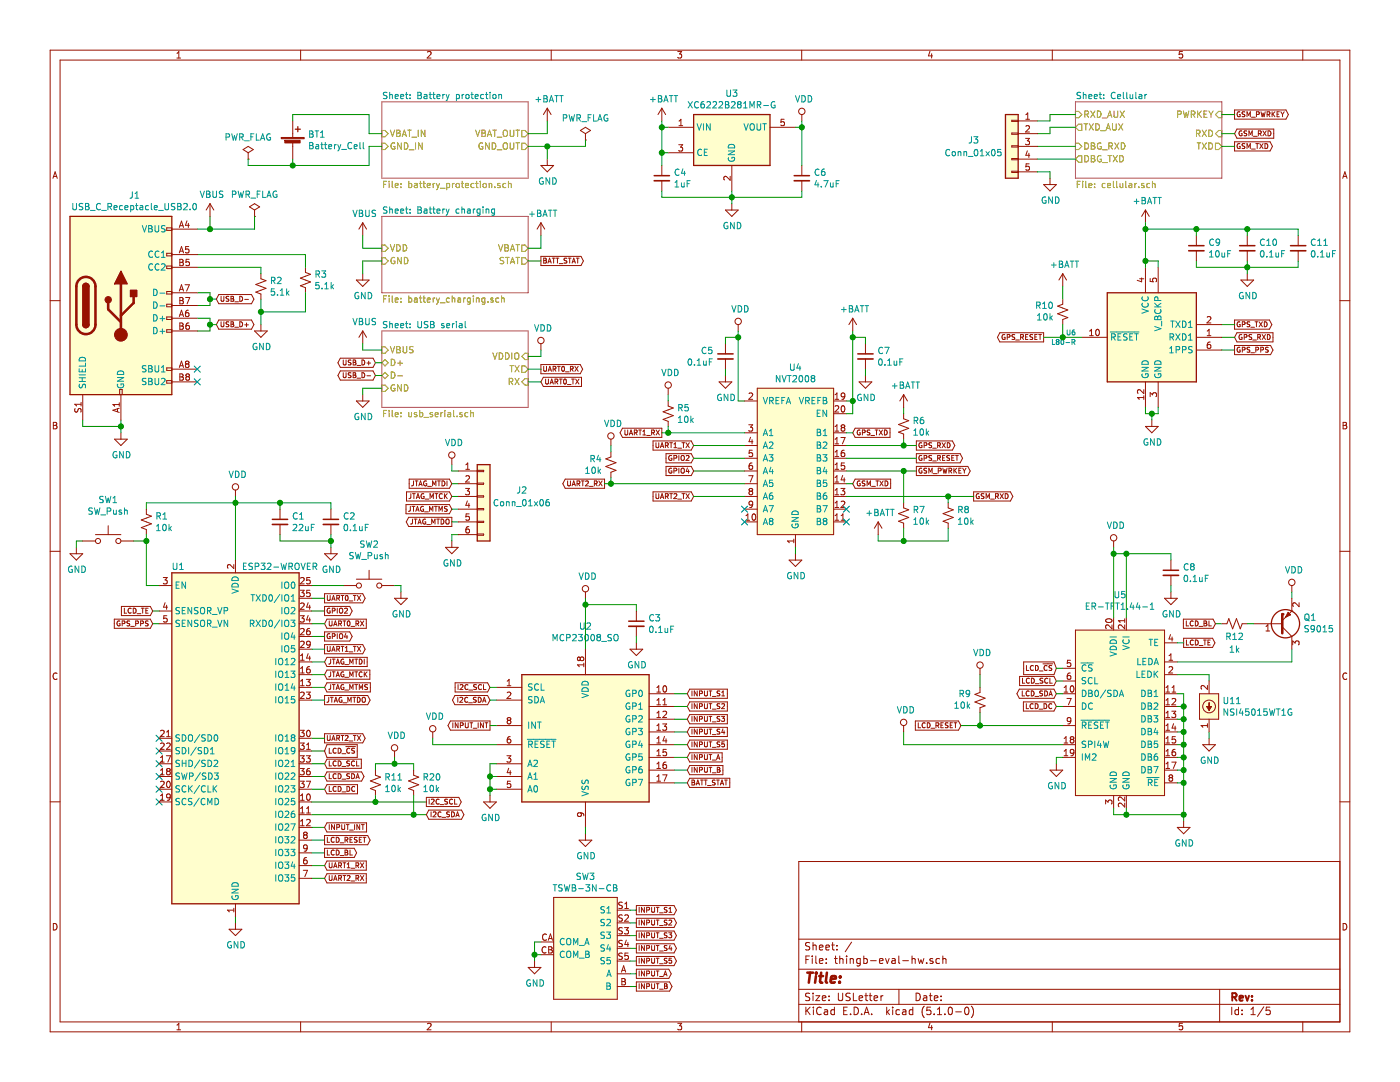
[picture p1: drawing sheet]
<svg xmlns="http://www.w3.org/2000/svg" width="279mm" height="216mm" viewBox="0 0 279 216" stroke-linecap="round" stroke-linejoin="round" font-family="sans-serif">
<path d="M76.2 20.3h29.2v15.3h-29.2zM214.6 20.3h29.2v15.3h-29.2zM76.2 43.2h29.2v15.2h-29.2zM76.2 66h29.2v15.3h-29.2z" fill="none" stroke="#982296" stroke-width=".2"/>
<g fill="none" stroke="#009596" stroke-width=".2">
<path d="M77.2 18.5l-.4-.1-.2 .1v.4l.5 .3 .1 .3-.2 .2-.5-.1M77.8 18.4v1.3M77.8 19l.5-.1v.8M78.9 19.3l.6-.1-.1-.3-.4-.1-.1 .2v.6h.5M80 19.3l.6-.1-.1-.3-.4-.1-.1 .2v.6h.5M80.9 18.8h.5M81.1 18.4v1.1l.3 .2M81.8 19.6v.1M81.8 18.9v.1M83.4 18.4h.4l.3 .3-.3 .3 .3 .3-.2 .4h-.5zM83.4 19h.4M84.7 18.9h.5v.8"/>
<path d="M85.2 19.2h-.4l-.2 .2 .1 .2h.5M85.6 18.8h.5M85.8 18.4v1.1l.3 .2M86.4 18.8h.4M86.5 18.4v1.1l.3 .2M87.2 19.3l.6-.1v-.3l-.4-.1-.2 .2 .1 .6h.5M88.4 18.8v.9M88.7 18.8l-.3 .3M89 18.8l.3 .9M89.3 19.7l-.3 .4M89.6 18.8l-.3 .9M91.1 18.9l.3-.1 .3 .3-.1 .5h-.5"/>
<path d="M91.1 18.8v1.3M92.2 18.8v.9M92.6 18.8l-.4 .3M93.1 18.9l.3-.1 .2 .3-.1 .5h-.5zM94 18.8h.5M94.2 18.4v1.1l.3 .2M94.8 19.3l.6-.1v-.3l-.4-.1-.2 .2 .1 .6h.5M96.5 18.9l-.3-.1-.3 .3 .1 .5h.5M96.9 18.8h.5M97.1 18.4v1.1l.3 .2M97.8 18.4v.1M97.8 18.8v.9"/>
<path d="M98.5 18.9l.3-.1 .2 .3-.1 .5h-.5zM99.5 19l.5-.1 .1 .8M99.5 18.8v.9M107 19.9h.9M107.4 19.4v.9M108.5 19.7h.5M108.5 19.1l.6 .1 .1 .2-.2 .3 .2 .2-.1 .4h-.6zM109.7 20h.6M110.7 19.1h.7M111.1 19.1v1.2M111.7 19.1h.7M112 19.1v1.2"/>
<path d="M129.8 19.9h1M130.3 19.4v.9M131.4 19.7h.4M131.4 19.1l.6 .1 .1 .2-.3 .3 .3 .2-.1 .4h-.6zM132.6 20h.6M133.6 19.1h.7M133.9 19.1v1.2M134.5 19.1h.8M134.9 19.1v1.2M145.1 18v1l.2 .2h.4l.1-.2v-1M146.3 18h.8l-.5 .4 .4 .2v.5l-.2 .1-.5-.1M158.7 19.1l.5 1.2 .4-1.2"/>
<path d="M160 19.1a.64 .64 0 0 1 .7 .6 .64 .64 0 0 1-.7 .6zM161.3 19.1a.64 .64 0 0 1 .7 .6 .64 .64 0 0 1-.7 .6zM215.7 18.5l-.5-.1-.2 .1v.4l.5 .3 .2 .3-.3 .2-.5-.1M216.2 19l.5-.1v.8M216.2 18.4v1.3M217.3 19.3l.6-.1-.1-.3-.3-.1-.2 .2v.6h.5M218.4 19.3l.6-.1-.1-.3-.3-.1-.2 .2v.6h.5M219.4 18.8h.4M219.5 18.4v1.1l.3 .2M220.3 19.6v.1M220.3 18.9v.1M222.6 18.5a.56 .56 0 0 0-.8 .5 .56 .56 0 0 0 .8 .6"/>
<path d="M223 19.3l.6-.1v-.3l-.4-.1-.2 .2 .1 .6h.5M224.2 18.4v1.1l.2 .2M224.9 18.4v1.1l.1 .2M225.5 18.8l.1 .8h.5M226.1 18.8v.9M226.7 18.4v1.1l.1 .2M227.3 18.9h.5l.1 .8M227.9 19.2h-.4l-.2 .2v.2h.6M228.5 18.8v.9M228.9 18.8l-.4 .3M26.4 38.3v.9l-.2 .3h-.3M26.9 39.5h.8"/>
<path d="M26.9 38.6l.4-.3v1.2M40 38.1l.4 1.3 .4-1.3M41.2 38.1l.6 .2 .1 .2-.2 .2 .2 .3-.1 .3-.6 .1zM41.2 38.7h.5M42.5 38.1v1.1l.2 .2 .4-.1 .1-.1v-1.1M44.5 38.2l-.5-.1-.2 .2v.3l.6 .3 .1 .3-.3 .2-.4-.1M45.1 27.4l.6-.1 .1-.5-.7-.1v1.3M46.3 26.7l.3 1.3 .2-.9 .2 .9 .3-1.3M46.4 38.8l.6-.1v-.4l-.6-.2v1.3M47.5 38.1l.3 1.3 .3-.9 .2 .9 .3-1.3M47.8 27.4l.6-.1 .1-.5-.7-.1v1.3M48.1 27.4l.4 .6"/>
<path d="M48.8 28.1h1M49.1 38.8l.6-.1 .1-.4-.7-.2v1.3M49.4 38.8l.4 .6M50.1 39.5h.9M50.1 27.3h.4M50.7 26.7h-.6v1.3M51.2 26.7v1.3h.6M51.3 38.7h.5M51.9 38.1h-.6v1.3M52 28l.4-1.3 .4 1.3M52.1 27.6h.6M52.4 38.1v1.3h.6"/>
<path d="M53.3 39.4l.4-1.3 .4 1.3M53.4 39h.6M53.9 26.8a.59 .59 0 0 0-.7 .5 .59 .59 0 0 0 .7 .6l.1-.5h-.3M55.2 38.2a.59 .59 0 0 0-.7 .6 .59 .59 0 0 0 .7 .5l.1-.4h-.3M61.8 26.1h.4l.3 .3-.3 .3 .3 .2-.2 .5h-.5zM61.8 28.4h.4l.3 .3-.3 .3 .3 .3-.2 .4h-.5zM61.8 26.7h.4M61.8 29h.4M62.9 26.1h.7M63.1 28.9h.5v.8M63.2 26.1v1.3M63.6 29.2h-.4l-.2 .2 .2 .3 .4-.1"/>
<path d="M64 27.4h.7M64 26.5l.3-.4v1.3M64 28.9h.5M64.2 28.4v1.1l.3 .2M64.7 28.9h.5M64.9 28.4v1.1l.3 .2M65.6 29.3l.6-.1-.1-.3h-.3l-.2 .1 .1 .6h.4M66.8 28.9v.8M67.1 28.9l-.3 .2M67.4 28.9l.3 .8M67.7 29.7l-.3 .4M68 28.9l-.3 .8"/>
<path d="M68.2 29.8h1M70.2 28.5a.56 .56 0 0 0-.7 .1 .56 .56 0 0 0 0 .8l.3 .3 .4-.1M70.7 29.3l.6-.1-.1-.3h-.3l-.2 .1v.6h.5M71.8 28.4v1.1l.2 .2M72.5 28.4v1.1l.2 .2M108.4 35.6a.59 .59 0 0 0-.8 .5 .59 .59 0 0 0 .8 .6v-.5h-.2M109.6 20.3l.4-1.2 .5 1.2M109.7 35.5v1.3l-.7-1.3v1.3M110.3 35.5a.64 .64 0 0 1 .7 .6 .64 .64 0 0 1-.7 .7zM112.4 23.5h.6l.1-.5-.7-.1v1.3M113.6 22.9l.3 1.3 .2-1 .3 1 .3-1.3M115.1 23.5h.6l.1-.5-.7-.1v1.3"/>
<path d="M115.4 23.5l.4 .7M116.1 24.3h1M117.4 23.5h.4M118 22.9h-.6v1.3M118.5 22.9v1.3h.6M119.3 24.2l.4-1.3 .4 1.3M119.4 23.8h.6M121.2 23a.59 .59 0 0 0-.7 .5 .59 .59 0 0 0 .7 .6l.1-.5h-.2M132.5 20.3l.4-1.2 .4 1.2M134.7 37.3h.8M134.7 36.4l.4-.4v1.3M135.5 33.9a.56 .56 0 0 0-.8 .5 .56 .56 0 0 0 .8 .5"/>
<path d="M136 36.5l.1 .8 .5-.1M136.3 33.7l-.3 .9h.8M136.6 36.5v.8M136.6 34.2v.8M137.1 36.7h.5M137.3 20.3l.9 1.2M137.7 36h-.6v1.3M138.2 20.3l-.9 1.2M139.1 24.7l.4 1.3 .5-1.3M139.4 20.4a.56 .56 0 0 0-.7 .1 .56 .56 0 0 0 0 .7l.3 .3 .4-.1M140 29.9a.56 .56 0 0 0-.8 .5 .56 .56 0 0 0 .8 .5M140.4 24.7v1.3"/>
<path d="M140.5 20.3h-.4a.87 .87 0 0 0 0 1.2l.4-.1v-.5l-.4-.1-.2 .2M140.6 30.4h.4M141.1 20.4l.5-.1 .2 .3-.8 .9h.8M141.2 29.8h-.6v1.2h.6M141.7 24.7v1.3l-.7-1.3v1.3M142.3 20.4l.5-.1 .2 .3-.8 .9h.8M143.5 20.4l.5-.1 .2 .3-.8 .9h.8M144.8 20.3h.4l.2 .2-.2 .4 .3 .2-.2 .4h-.5zM144.8 20.9h.4M145.3 30.1h1.3l-1.3 .8h1.3M145.4 31.4a.59 .59 0 0 0 .6 .8 .59 .59 0 0 0 .6-.8h-.5v.2M145.5 28.9a.67 .67 0 0 1 .8-.1 .67 .67 0 0 1 .3 .7h-1.3z"/>
<path d="M146 20.4l.5-.1 .2 .3-.8 .9h.8M147.4 20.8l-.2 .3v.2l.2 .2h.4l.1-.2v-.4l-.2-.1M147.4 20.8l-.2-.2 .2-.3 .5 .1v.3l-.2 .1M147.4 20.8h.3M148.4 21.5h.7M148.4 20.6l.4-.3v1.2M148.5 24.7l.4 1.3 .4-1.3M149.7 21.5v-1.2l.4 .9 .4-.9v1.2M149.8 24.9l.2-.2a.47 .47 0 0 1 .5 .4v.7l-.5 .2-.3-.5zM151.1 24.7v1l.2 .3 .4-.1 .1-.2v-1M151.1 20.9l.7-.1v-.4l-.7-.1v1.2M151.4 20.9l.4 .6"/>
<path d="M152.2 24.7h.8M152.4 21.1h1M152.6 24.7v1.3M154.6 20.3a.59 .59 0 0 0-.7 .6 .59 .59 0 0 0 .7 .6l.1-.5h-.3M162.9 36l-.3 .9h.8M163.2 36.5v.8M163.4 33.9a.56 .56 0 0 0-.7 .5 .56 .56 0 0 0 .7 .5M163.9 37.2v.1M164.4 36h.9l-.6 1.3M164.5 33.7h-.2a.79 .79 0 0 0-.1 1.3h.3l.2-.5-.3-.3h-.2l-.3 .3M165.7 36.5l.1 .8 .5-.1M166.3 36.5v.8"/>
<path d="M166.9 36.7h.4M167.5 36h-.6v1.3M226.8 39.7v1M227.9 39.4l.6 .1 .1 .3-.3 .2 .3 .2-.1 .4-.6 .1zM230.1 39.4h.7M230.5 39.4v1.3M231.1 39.4h.7M231.4 39.4v1.3M14.5 40.6v1l.3 .3 .3-.1 .2-.2v-1M16.5 40.7l-.4-.1-.3 .1v.4l.6 .2 .1 .3-.2 .3-.5-.1M17.1 40.6l.6 .1v.2l-.2 .3 .3 .2-.1 .4-.6 .1zM17.1 41.2h.4"/>
<path d="M18 42h1M20 40.7a.56 .56 0 0 0-.7 .1 .56 .56 0 0 0 0 .8l.4 .3 .3-.2M20.3 42h.9M21.5 41.2h.6l.2-.2-.1-.3-.7-.1v1.3M21.8 41.2l.5 .7M22.8 41.4l.6-.1-.1-.2-.4-.1-.1 .2v.6h.5M24.4 41.1l-.3-.1-.2 .2 .1 .6h.4M24.9 41.4l.6-.1v-.2l-.4-.1-.2 .2 .1 .6h.5M26.1 41.1l.3-.1 .3 .2-.1 .6h-.5M26.1 41v1.3M27.1 41h.4M27.2 40.6v1.1l.3 .2"/>
<path d="M28 41.1h.4l.1 .8M28.4 45l.4 1.3 .5-1.3M28.5 41.3l-.4 .1-.2 .2 .2 .3 .4-.1M29.6 41.1l-.3-.1-.3 .2 .2 .6h.4M29.7 45h.4l.3 .3-.3 .3 .3 .2-.1 .4-.6 .1zM29.7 45.6h.4M30.2 40.6v1.1l.2 .2M30.5 50.2a.56 .56 0 0 0-.8 .5 .56 .56 0 0 0 .8 .5M30.5 52.8a.56 .56 0 0 0-.8 .5 .56 .56 0 0 0 .8 .5M30.7 57.7a.64 .64 0 0 1 .7 .6 .64 .64 0 0 1-.7 .7zM30.8 41.4l.6-.1-.1-.2-.3-.1-.2 .2 .1 .6h.4M30.9 45v1.1l.3 .2 .3-.1 .2-.1v-1.1"/>
<path d="M31.6 42h1M31.7 50.2a.56 .56 0 0 0-.8 .5 .56 .56 0 0 0 .8 .5M31.7 52.8a.56 .56 0 0 0-.8 .5 .56 .56 0 0 0 .8 .5M31.9 58.5h1M32.2 52.8l.5-.2 .2 .4-.7 .9h.7M32.2 51.4h.7M32.2 50.4l.4-.3v1.3M32.9 40.6v1l.2 .3 .4-.1 .1-.2v-1M32.9 45.1l-.4-.1-.3 .3 .1 .3 .6 .2v.4l-.2 .1-.5-.1M34.9 40.7l-.5-.1-.2 .1v.4l.6 .2 .1 .3-.2 .3-.5-.1M35.5 40.6l.6 .1v.4l-.2 .1 .3 .2-.1 .4-.6 .1zM35.5 41.2h.4"/>
<path d="M36.7 40.7l.4-.1 .3 .3-.8 1h.8M37.9 41.7v.2M38.6 40.7l.2-.1a.69 .69 0 0 1 .4 .6 .69 .69 0 0 1-.4 .7l-.3-.5zM54.2 56l.6-.1v-.5l-.6-.1v1.3M54.5 56l.4 .6M54.8 57.6h-.6l-.1 .6 .5-.1 .2 .3v.3l-.2 .2-.5-.1M55.4 55.4l.5-.1 .2 .4-.8 .9h.8M55.4 58.8v.1M55.9 58.9h.7M55.9 58l.4-.4v1.3M57.2 57.6v1.3M57.3 58.4l.4 .5"/>
<path d="M57.7 58.1l-.5 .4M63.1 54.7l.6-.1v-.4l-.6-.1v1.2M63.4 54.7l.4 .6M63.7 56.4h-.6l-.1 .6 .5-.2 .2 .3v.3l-.2 .2-.5-.1M64.2 54.1h.8l-.4 .4 .3 .2 .1 .4-.3 .2-.5-.1M64.3 57.5v.1M64.8 57.6h.7M64.8 56.7l.4-.3v1.2M66.1 56.4v1.2M66.2 57.1l.4 .5M66.6 56.8l-.5 .5M70.4 41.9l.5 1.3 .4-1.3"/>
<path d="M71.5 58.4a.59 .59 0 0 0-.7 .6 .59 .59 0 0 0 .7 .6l.1-.5h-.3M71.7 42.5h.4M71.7 41.9l.6 .2 .1 .2-.3 .2 .3 .3-.1 .4h-.6zM72.9 58.3v1.3l-.8-1.3v1.3M73 41.9v1.1l.2 .2h.4l.1-.2v-1.1M73.5 58.3a.64 .64 0 0 1 .7 .7 .64 .64 0 0 1-.7 .6zM75 42l-.5-.1-.2 .2v.3l.6 .3 .1 .3-.3 .2h-.5M77.2 41.4l-.4-.1-.2 .1v.4l.5 .2 .1 .3-.2 .2h-.5M77.8 41.3v1.2M77.8 41.8h.5v.7M78.9 42.1l.6-.1-.1-.2-.4-.1-.1 .2v.6h.5M80 42.1l.6-.1-.1-.2-.4-.1-.1 .2v.6h.5"/>
<path d="M80.9 41.7h.5M81.1 41.3v1.1l.3 .1M81.8 41.8v.1M81.8 42.4v.1M83.4 41.3h.4l.3 .2-.3 .4 .3 .2-.2 .4h-.5zM83.4 41.9h.4M84.7 41.8h.5v.7M85.2 42l-.4 .1-.2 .1 .1 .3h.5M85.6 41.7h.5M85.8 41.3v1.1l.3 .1M86.4 41.7h.4M86.5 41.3v1.1l.3 .1"/>
<path d="M87.2 42.1l.6-.1v-.2l-.4-.1-.2 .2 .1 .6h.5M88.4 41.7v.8M88.7 41.7l-.3 .2M89 41.7l.3 .8M89.3 42.5l-.3 .5M89.6 41.7l-.3 .8M91.6 41.8l-.3-.1-.3 .2 .1 .6h.5M92.2 41.8h.5v.7M92.2 41.3v1.2M93.3 41.8h.5l.1 .7M93.9 42l-.5 .1-.1 .1v.3h.6M94.5 41.7v.8"/>
<path d="M94.8 41.7l-.3 .2M95.8 41.8l-.4-.1-.2 .2 .1 .6h.5M95.8 41.7v1l-.2 .3-.4-.1M96.4 41.3v.1M96.4 41.7v.8M97 41.8h.5l.1 .7M97 41.7v.8M98.7 41.8l-.4-.1-.2 .2 .1 .6h.5M98.7 41.7v1l-.2 .3-.4-.1M105.7 42.7h1M106.2 42.2v1M107.3 42.5h.4"/>
<path d="M107.3 41.9l.6 .2v.2l-.2 .2 .3 .3-.1 .4h-.6zM108.4 43.2l.4-1.3 .4 1.3M108.5 42.8h.6M109.4 41.9h.8M109.8 41.9v1.3M110.4 41.9h.7M110.8 41.9v1.3M145.2 44.4a.59 .59 0 0 0-.7 .6 .59 .59 0 0 0 .7 .6l.1-.5h-.3M146.5 44.4v1.2l-.7-1.2v1.2M147.1 44.4a.64 .64 0 0 1 .8 .6 .64 .64 0 0 1-.8 .6zM209.8 52.9h1M210.3 52.4v1"/>
<path d="M211.4 52.1l.6 .1 .1 .3-.3 .2 .3 .2-.1 .4-.6 .1zM211.4 52.7h.4M212.5 53.4l.4-1.3 .4 1.3M212.6 53h.6M213.6 52.1h.7M213.9 52.1v1.3M214.6 52.1h.7M214.9 52.1v1.3M226.3 40.2h1M227.9 40h.4M228 59.2a.56 .56 0 0 0 .5 .8 .56 .56 0 0 0 .5-.8M229 40.7l.4-1.3 .4 1.3"/>
<path d="M229.1 40.3h.6M231.1 60l-.1-.7h-.4l-.2 .7h1.3M241.4 51.3h.7M241.4 50.4l.4-.4v1.3M242.2 47.8a.56 .56 0 0 0-.8 .5 .56 .56 0 0 0 .8 .5M242.8 50.1l.1-.1a.67 .67 0 0 1 .4 .6 .67 .67 0 0 1-.4 .7 .83 .83 0 0 1-.1-1.2zM243.4 48.3l-.2 .2-.4-.1-.1-.1v-.5l.5-.1 .2 .3-.2 .8-.4 .2M243.9 50.4v.8h.5M244.4 50.4v.9M245 50.6h.4M245.6 50h-.6v1.3M248.1 58.4a.59 .59 0 0 0-.8 .6 .59 .59 0 0 0 .8 .6v-.5h-.2"/>
<path d="M249.4 58.3v1.3l-.7-1.3v1.3M250 58.3a.64 .64 0 0 1 .7 .7 .64 .64 0 0 1-.7 .6zM251.7 50.1l.1-.1a.67 .67 0 0 1 .5 .6 .67 .67 0 0 1-.5 .7l-.3-.5zM252.3 47.8a.56 .56 0 0 0-.8 .5 .56 .56 0 0 0 .8 .5M252.8 49h.7M252.8 48.1l.4-.4v1.3M252.8 51.2v.1M253.4 51.3h.7M253.4 50.4l.3-.4v1.3M254.2 47.8l.1-.1a.67 .67 0 0 1 .5 .6 .67 .67 0 0 1-.5 .7l-.3-.5zM254.6 50.4l.1 .8h.5M255.2 50.4v.9"/>
<path d="M255.8 50.6h.4M256.4 50h-.6v1.3M261.8 50.1l.2-.1a.67 .67 0 0 1 .5 .6 .67 .67 0 0 1-.5 .7l-.3-.5zM262.5 47.8a.56 .56 0 0 0-.8 .5 .56 .56 0 0 0 .8 .5M263 49h.7M263 48.1l.3-.4v1.3M263 51.2v.1M263.5 51.3h.7M263.5 50.4l.4-.4v1.3M264.2 49h.7M264.2 48.1l.3-.4v1.3M264.8 50.4v.8h.5"/>
<path d="M265.3 50.4v.9M265.9 50.6h.5M266.5 50h-.6v1.3M15.8 73.6v.6h1.3v-.6M15.8 76.1h1.3M15.8 75.4h1.3M15.8 74.8h1.3M15.9 76.7l-.1 .4 .1 .2h.4l.2-.5 .3-.1 .3 .2-.1 .5M16 71.4a.67 .67 0 0 1 .7-.1 .67 .67 0 0 1 .4 .7h-1.3zM16.4 73.8v.4M16.4 75.4v.7M17.1 72.4v.7h-1.3"/>
<path d="M23.4 75.3h1.3l-1.3 .8h1.3M23.5 76.7a.59 .59 0 0 0 .6 .7 .59 .59 0 0 0 .5-.7l-.4-.1v.3M23.6 74.1a.67 .67 0 0 1 .8-.1 .67 .67 0 0 1 .3 .7h-1.3zM29.1 73l-.4-.1-.3 .3 .1 .3 .6 .2v.4l-.2 .1h-.5M29.1 75.6l-.4-.1-.3 .2 .1 .3 .6 .3v.3l-.2 .2-.5-.1M29.7 76.1h.4M29.7 72.9h.4l.3 .3-.3 .4 .3 .2-.1 .4h-.6zM29.7 75.5h.4l.3 .2-.3 .4 .3 .2-.1 .4-.6 .1zM29.7 73.6h.4M30.7 60.2a.64 .64 0 0 1 .7 .7 .64 .64 0 0 1-.7 .6zM30.7 62.8a.64 .64 0 0 1 .7 .6 .64 .64 0 0 1-.7 .7zM30.7 65.3a.64 .64 0 0 1 .7 .7 .64 .64 0 0 1-.7 .6z"/>
<path d="M30.9 75.5v1l.3 .3 .3-.1 .2-.2v-1M30.9 72.9v1.1l.3 .2h.3l.2-.2v-1.1M31.9 63.6h1M31.9 66.1h1M31.9 61h1M32.2 75.6l.5-.1 .2 .3-.7 1h.7M32.2 73.3l.4-.4v1.3M32.2 74.2h.7M32.4 63.1v1M32.4 65.6v1M51.2 68.6a.59 .59 0 0 0-.7 .6 .59 .59 0 0 0 .7 .5l.1-.5h-.3M52.6 68.5v1.3l-.8-1.3v1.3"/>
<path d="M53.2 68.5a.64 .64 0 0 1 .7 .6 .64 .64 0 0 1-.7 .7zM70.4 63.5l.5 1.3 .4-1.3M71.7 63.5l.6 .2 .1 .2-.3 .2 .3 .3-.1 .3-.6 .1zM71.7 64.1h.4M73 63.5v1.1l.2 .2 .4-.1 .1-.1v-1.1M75 63.6l-.5-.1-.2 .2v.3l.6 .3 .1 .3-.3 .2-.5-.1M77.2 64.2l-.4-.1-.2 .2v.3l.5 .3 .1 .3-.2 .2h-.5M77.8 64.1v1.3M77.8 64.7l.5-.1v.8M78.9 65l.6-.1-.1-.3h-.4l-.1 .1v.7h.5M80 65l.6-.1-.1-.3h-.4l-.1 .1v.7h.5M80.9 64.6h.5"/>
<path d="M81.1 64.1v1.1l.3 .2M81.8 64.6v.1M81.8 65.3v.1M83.4 64.1v1.1l.2 .2h.3l.2-.2v-1.1M85.4 64.2l-.5-.1-.2 .3 .1 .3 .5 .2v.4l-.1 .1h-.5M85.9 64.1h.5l.2 .3-.2 .3 .3 .3-.3 .4h-.5zM85.9 64.7h.5M88.6 64.6h-.3l-.2 .1 .1 .2 .4 .1v.4h-.5M89.2 65l.5-.1v-.3h-.4l-.1 .1v.7h.5M90.3 64.6v.8M90.7 64.6l-.4 .2M91.1 64.1v.2"/>
<path d="M91.1 64.6v.8M91.7 64.6h.5v.8M92.2 64.9h-.4l-.2 .2 .2 .3h.4M92.8 64.1v1.1l.2 .2M106.7 64.8l.4 1.3 .4-1.3M107.9 64.8a.64 .64 0 0 1 .8 .6 .64 .64 0 0 1-.8 .7zM109.2 64.8a.64 .64 0 0 1 .7 .6 .64 .64 0 0 1-.7 .7zM132.1 73.7l.4 1.3 .4-1.3M133.3 73.7a.64 .64 0 0 1 .8 .6 .64 .64 0 0 1-.8 .7zM134.6 73.7a.64 .64 0 0 1 .7 .6 .64 .64 0 0 1-.7 .7zM137.4 71.7l.2-.1a.67 .67 0 0 1 .5 .6 .67 .67 0 0 1-.5 .7l-.3-.5zM138.6 72.7v.2"/>
<path d="M139.1 72.9h.8M139.1 72l.4-.4v1.3M140.4 72l.1 .8 .4-.1M140.9 69.4a.56 .56 0 0 0-.8 .5 .56 .56 0 0 0 .8 .5M140.9 72v.9M141.6 72.2h.4M142 69.3h-.5l-.1 .6 .5-.1 .2 .2v.3l-.2 .3-.5-.2M142.2 71.6h-.6v1.3M143.9 78.7a.59 .59 0 0 0-.7 .6 .59 .59 0 0 0 .7 .6l.1-.5h-.3M145.3 78.7v1.2l-.8-1.2v1.2M145.9 78.7a.64 .64 0 0 1 .7 .6 .64 .64 0 0 1-.7 .6zM146 61l.5 1.3 .4-1.3"/>
<path d="M147.3 61a.64 .64 0 0 1 .7 .6 .64 .64 0 0 1-.7 .7zM148.6 61a.64 .64 0 0 1 .7 .6 .64 .64 0 0 1-.7 .7zM152.3 79.3l.5 1.3 .4-1.3M153.6 80l.6-.1 .1-.2v-.3l-.7-.1v1.3M153.9 80l.4 .6M154.9 79.9h.4M155.5 79.3h-.6v1.3h.6M155.7 74.9v1.3l-.8-1.3v1.3M156 79.9h.4M156.1 74.9l.4 1.3 .4-1.3M156.6 79.3h-.6v1.3M157.2 74.9h.7"/>
<path d="M157.5 74.9v1.3M157.8 72.6v1.1l.2 .2 .4-.1 .1-.1v-1.1M158.2 75.1l.5-.2 .3 .4-.8 .9h.8M159.3 72.6l-.3 .9h.8M159.5 79.3l.4 1.3 .5-1.3M159.6 75.1l.2-.2a.67 .67 0 0 1 .4 .7 .67 .67 0 0 1-.4 .6l-.3-.5zM159.6 73.1v.8M160.8 80l.7-.1v-.5l-.7-.1v1.3M160.8 75.1l.2-.2a.69 .69 0 0 1 .4 .7 .69 .69 0 0 1-.4 .6l-.2-.1-.1-.4zM161.1 80l.4 .6M162.1 79.9h.4M162.1 75.5h.3"/>
<path d="M162.1 75.5l-.2-.3 .2-.3 .5 .2v.3l-.2 .1M162.1 75.5l-.2 .2v.3l.2 .2 .4-.1 .1-.1v-.4l-.2-.1M162.7 79.3h-.6v1.3h.6M163.2 79.9h.4M163.8 79.3h-.6v1.3M164.3 79.3h.4l.3 .3-.3 .3 .3 .2-.1 .4-.6 .1zM164.3 79.9h.4M167.9 61.8h1M168.4 61.3v1M169.5 61l.6 .1 .1 .2-.3 .3 .3 .2-.1 .4-.6 .1zM169.5 61.6h.4M170.6 62.3l.4-1.3 .4 1.3"/>
<path d="M170.7 61.9h.6M171.7 61h.7M171.9 78.7a.59 .59 0 0 0-.8 .6 .59 .59 0 0 0 .8 .6v-.5h-.2M172 61v1.3M172.6 61h.8M173 61v1.3M173.2 78.7v1.2l-.7-1.2v1.2M173.8 78.7a.64 .64 0 0 1 .7 .6 .64 .64 0 0 1-.7 .6zM175.5 71.7l.1-.1a.67 .67 0 0 1 .5 .6 .67 .67 0 0 1-.5 .7l-.3-.5zM176.1 69.4a.56 .56 0 0 0-.7 .5 .56 .56 0 0 0 .7 .5M176.6 69.3h.8l-.5 1.3M176.6 72.7v.2"/>
<path d="M177.2 72.9h.7M177.2 72l.3-.4v1.3M178.1 77h.9M178.4 72l.1 .8 .5-.1M178.6 76.5v1M179 72v.9M179.6 72.2h.4M179.7 76.2l.6 .2v.2l-.2 .2 .3 .3-.1 .3-.6 .1zM179.7 76.8h.4M180.2 71.6h-.6v1.3M180.7 77.5l.5-1.3 .4 1.3M180.8 77.1h.7"/>
<path d="M181.8 76.2h.7M182.2 76.2v1.3M182.8 76.2h.7M183.2 76.2v1.3M206.9 60.9h.6v-.5l-.6-.1v1.2M207.1 63.9h.7M207.1 62.9l.3-.3v1.3M207.2 60.9l.4 .6M208.1 60.6l.4-.3v1.2M208.1 61.5h.7M208.4 62.7l.2-.1a.69 .69 0 0 1 .4 .6 .69 .69 0 0 1-.4 .7l-.3-.5zM209.5 60.4l.1-.1a.67 .67 0 0 1 .5 .6 .67 .67 0 0 1-.5 .6 .83 .83 0 0 1-.1-1.1z"/>
<path d="M209.5 62.6v1.3M209.7 63.4l.3 .5M210 67.7v1h.5M210 63l-.5 .5M210.8 68l.2 .2M210.8 67.9v.1M210.8 67.9l.2-.2 .4 .2M211 68.2l-.2 .2 .2 .3 .4-.1-.2-.4M211 68.2h.2M211.4 67.9v.1M211.4 68l-.2 .2M211.8 67.8l.2-.1a.53 .53 0 0 1 .3 .5 .53 .53 0 0 1-.3 .5l-.3-.3z"/>
<path d="M212.7 68.4h.8M213 65.8v.8l.2 .2 .3-.2v-.8M213.9 68.3l.5-.1 .1-.4-.6-.1v1M214.2 68.3l.3 .4M214.4 65.8l-.4 .3v.5l.1 .2 .4-.1v-.3l-.1-.2-.4 .2M221.6 66.2h5.7M221.8 67.3l.7-.1v-.5l-.7-.1v1.3M222.1 67.3l.5 .6M223.1 67.2h.4M223.7 66.6h-.6v1.3h.6M224.9 66.7l-.4-.1-.2 .1-.1 .3 .1 .2 .5 .1 .1 .3-.2 .3-.5-.1M225.5 67.2h.4"/>
<path d="M226.1 66.6h-.6v1.3h.6M226.4 66.6h.8M226.8 66.6v1.3M227.9 73.3h1.3l-1.3 .7h1.3M227.9 61.6l1.3 .5-1.3 .4M228 74.6a.59 .59 0 0 0 .5 .8 .59 .59 0 0 0 .6-.8h-.5v.2M228 60.5a.56 .56 0 0 0 .5 .8 .56 .56 0 0 0 .5-.8M228.1 72.1a.67 .67 0 0 1 .7-.1 .67 .67 0 0 1 .4 .7h-1.3zM230.4 73.3h1.3l-1.3 .7h1.3M230.4 65.2l1.3 .4-1.3 .4M230.4 61.2h1.3M230.4 60.5l.8 .7"/>
<path d="M230.5 74.6a.59 .59 0 0 0 .6 .8 .59 .59 0 0 0 .5-.8h-.4v.2M230.5 63.2l.3-.1 .2 .2 .2-.2 .3-.1 .2 .3v.5h-1.3zM230.6 61.8a.56 .56 0 0 0 .5 .8 .56 .56 0 0 0 .5-.8M230.6 72.1a.67 .67 0 0 1 .8-.1 .67 .67 0 0 1 .3 .7h-1.3zM231 63.3v.5M231.7 60.5l-.7 .5M231.8 64.1v.9M233.5 70.4h.7M233.5 69.5l.3-.4v1.3M233.5 67.3l.6-.1 .1-.2v-.3l-.7-.1v1.3M233.6 64.1h.8M233.8 67.3l.4 .6"/>
<path d="M234 64.1v1.2M234.6 66.6l.9 1.3M234.6 64.1l.9 1.2M234.7 69.8l.6-.1 .1-.4-.7-.2v1.3M235.5 66.6l-.9 1.3M235.5 64.1l-.9 1.2M236 64.1a.64 .64 0 0 1 .7 .6 .64 .64 0 0 1-.7 .6zM236 66.6a.64 .64 0 0 1 .7 .6 .64 .64 0 0 1-.7 .7zM236 69.8l.6-.1 .1-.4-.7-.2v1.3M237.2 65.3h.7M237.2 67.9h.7M237.2 64.4l.4-.3v1.2"/>
<path d="M237.2 67l.4-.4v1.3M237.9 69.2l-.5-.1-.2 .3 .1 .3 .6 .2v.4l-.2 .1h-.5M23.3 90.2a.59 .59 0 0 0-.8 .5 .59 .59 0 0 0 .8 .6v-.5h-.2M24.6 90.1v1.3l-.7-1.3v1.3M25.2 90.1a.64 .64 0 0 1 .7 .6 .64 .64 0 0 1-.7 .7zM45.7 94l.5 1.3 .4-1.3M47 94a.64 .64 0 0 1 .7 .6 .64 .64 0 0 1-.7 .7zM48.3 94a.64 .64 0 0 1 .7 .6 .64 .64 0 0 1-.7 .7zM71.5 82.5a.59 .59 0 0 0-.7 .6 .59 .59 0 0 0 .7 .6l.1-.5h-.3M72.9 82.5v1.2l-.8-1.2v1.2M73.5 82.5a.64 .64 0 0 1 .7 .6 .64 .64 0 0 1-.7 .6zM99.4 99.8a.56 .56 0 0 0-.8 .1 .56 .56 0 0 0 .1 .7l.3 .3 .4-.1"/>
<path d="M103.7 97.1v.9l-.2 .3-.3 .1M104.2 97.3l.5-.2 .3 .4-.8 .9h.8M104.4 99.8l.2-.1a.67 .67 0 0 1 .4 .6 .67 .67 0 0 1-.4 .6l-.3-.4zM107.8 99.8l.2-.1a.67 .67 0 0 1 .5 .6 .67 .67 0 0 1-.5 .6l-.3-.4zM109.6 99.7h-.4a.87 .87 0 0 0 0 1.2l.4-.1v-.5l-.4-.1-.3 .2M116.9 94.5h.7M116.9 93.5l.3-.3v1.3M117.9 91.5l.7-.1v-.4l-.7-.1v1.3M118.2 91.5l.4 .7M118.2 93.3l.2-.1a.69 .69 0 0 1 .4 .6 .69 .69 0 0 1-.4 .7l-.3-.5zM119.4 93.2v1.3M119.4 90.8l-.3 .9h.8"/>
<path d="M119.5 94l.4 .5M119.7 91.3v.9M119.9 93.6l-.5 .5M120.6 83.8l.5 1.3 .4-1.3M121.9 83.8a.64 .64 0 0 1 .7 .7 .64 .64 0 0 1-.7 .6zM123.2 83.8a.64 .64 0 0 1 .7 .7 .64 .64 0 0 1-.7 .6zM135.4 83.4l.3-.4v1.3M135.4 84.3h.7M135.5 81.4l.6-.1v-.5l-.6-.1v1.3M135.8 81.4l.4 .6M136.8 83.1l.1-.1a.69 .69 0 0 1 .4 .7 .69 .69 0 0 1-.4 .6 .83 .83 0 0 1-.1-1.2zM137.3 80.7h-.6v.6l.4-.1 .3 .3v.3l-.3 .2-.4-.1"/>
<path d="M137.9 83v1.3M138 83.8l.4 .5M138.4 83.5l-.5 .4M152.3 86.9l.5-1.3 .4 1.3M152.3 89.5l.5-1.3 .4 1.3M152.3 92l.5-1.3 .4 1.3M152.3 94.5l.5-1.2 .4 1.2M152.3 97.1l.5-1.3 .4 1.3M152.3 99.6l.5-1.3 .4 1.3M152.5 86.6h.6M152.5 89.1h.6M152.5 91.6h.6"/>
<path d="M152.5 94.2h.6M152.5 96.7h.6M152.5 99.3h.6M153.5 90.7h.8l-.5 .5 .4 .1v.6l-.2 .1-.5-.1M153.5 86l.4-.4v1.3M153.5 88.3l.5-.1 .3 .3-.8 1h.8M153.5 86.9h.8M153.8 93.2l-.3 .9h.8M154.2 98.3l-.4 .1a.87 .87 0 0 0 0 1.2l.4-.1v-.5l-.4-.2-.3 .3M154.2 93.7v.8M154.2 95.8h-.6l-.1 .6 .2-.1 .5 .1v.6l-.2 .1-.5-.1M156.9 80.6l.5-1.3 .4 1.3"/>
<path d="M157 80.2h.7M163.1 91.3h.4M163.1 95.8l.6 .1v.4l-.2 .1 .3 .2-.1 .4-.6 .1zM163.1 82.4h.4M163.1 88.8h.4M163.1 85.6l.6 .2v.3l-.2 .2 .3 .2-.1 .4h-.6zM163.1 88.2l.6 .1v.4l-.2 .1 .3 .2-.1 .4-.6 .1zM163.1 90.7l.6 .2v.3l-.2 .1 .3 .3-.1 .3-.6 .1zM163.1 93.3l.6 .1v.4l-.2 .1 .3 .2-.1 .4h-.6zM163.1 98.3l.6 .2v.3l-.2 .2 .3 .2-.1 .4h-.6zM163.1 99h.4M163.1 96.4h.4"/>
<path d="M163.1 93.9h.4M163.1 86.3h.4M163.7 81.8h-.6v1.3h.6M164.2 90.7h.8l-.4 .5 .4 .1v.6l-.2 .1-.6-.1M164.3 86l.4-.4v1.3M164.3 88.3l.5-.1 .2 .3-.8 1h.8M164.3 86.9h.7M164.6 93.2l-.3 .9h.8M164.9 98.3h-.2a.79 .79 0 0 0-.2 1.3l.5-.1v-.5l-.5-.2-.2 .3M164.9 93.7v.8M165 95.8h-.6l-.1 .6 .2-.1 .5 .1v.6l-.2 .1-.5-.1M165 81.8v1.3l-.8-1.3v1.3"/>
<path d="M182.4 85.9l.3-.3v1.2M182.4 86.8h.7M182.4 83.9l.7-.1v-.4l-.7-.1v1.2M182.8 83.9l.4 .6M183.7 85.7l.2-.1a.69 .69 0 0 1 .4 .6 .69 .69 0 0 1-.4 .6l-.3-.4zM184.3 83.3h-.3a.79 .79 0 0 0-.1 1.2h.4l.1-.5-.3-.3h-.2l-.3 .3M184.9 85.6v1.2M185 86.4l.3 .4M185.3 86l-.4 .5M229 87.6a.59 .59 0 0 0-.7 .6 .59 .59 0 0 0 .7 .6l.1-.5h-.3M230.4 87.6v1.2l-.8-1.2v1.2M231 87.6a.64 .64 0 0 1 .7 .6 .64 .64 0 0 1-.7 .6z"/>
<path d="M14.4 113a.59 .59 0 0 0-.7 .6 .59 .59 0 0 0 .7 .6l.1-.5h-.3M15.7 113v1.2l-.7-1.2v1.2M16.3 113a.64 .64 0 0 1 .7 .6 .64 .64 0 0 1-.7 .6zM31.2 105.9h.8M31.2 105l.4-.4v1.3M31.3 103l.7-.1v-.5l-.7-.1v1.3M31.6 103l.4 .6M32.5 103.6h.7M32.5 102.7l.4-.4v1.3M32.6 104.7l.2-.1a.69 .69 0 0 1 .4 .7 .69 .69 0 0 1-.4 .6l-.3-.5zM33.7 104.6v1.3M33.9 105.4l.3 .5"/>
<path d="M34.2 105.1l-.5 .4M34.6 112.4v1l.2 .2h.4l.1-.2v-1M35.2 116.7h.4M35.8 116.1h-.6v1.3h.6M35.8 113.6h.8M35.8 112.7l.4-.3v1.2M37 116.1v1.3l-.7-1.3v1.3M46.3 117.5l1.2 .5-1.2 .4M46.5 115.2a.66 .66 0 0 1 .7 0 .66 .66 0 0 1 .3 .6h-1.2zM46.5 116.5a.66 .66 0 0 1 .7-.1 .66 .66 0 0 1 .3 .7h-1.2zM48.6 113h.4M49.2 112.4h-.6v1.2h.6"/>
<path d="M50.1 118.7h.7M50.4 112.4h-.5l-.2 .2 .1 .3 .5 .3v.3l-.1 .1h-.5M50.4 118.7v1.2M50.9 113l.7-.1v-.4l-.7-.1v1.2M51.1 118.7l.9 1.2M52 118.7l-.9 1.2M52.1 112.4h.8l-.4 .5 .3 .1 .1 .4-.3 .2-.5-.1M52.5 118.7a.64 .64 0 0 1 .7 .6 .64 .64 0 0 1-.7 .6zM53.4 112.5l.4-.1 .3 .3-.8 .9h.8M53.8 118.8l.1-.1a.67 .67 0 0 1 .5 .6 .67 .67 0 0 1-.5 .6l-.3-.4zM54.6 113.2h1M55.8 118.6l-1.1 1.6"/>
<path d="M56.1 112.4l.3 1.2 .2-.9 .3 .9 .3-1.2M56.3 116.1v1.3M56.3 118.7v1.2M56.8 116.3l.3-.2a.44 .44 0 0 1 .5 .5v.6l-.5 .2-.3-.2zM56.8 118.8l.3-.1a.44 .44 0 0 1 .5 .4v.7l-.5 .1-.3-.1zM57.7 113h.6v-.5l-.6-.1v1.2M58 113l.4 .6M58.1 119l.4-.3v1.2M58.1 119.9h.8M58.2 116.3l.2-.2a.67 .67 0 0 1 .5 .7 .67 .67 0 0 1-.5 .6l-.3-.5zM58.5 104.7l.5-.1 .2 .4-.8 .9h.8M58.9 112.5l.3-.1a.45 .45 0 0 1 .5 .4l-.2 .8h-.4a.92 .92 0 0 1-.2-1.1z"/>
<path d="M59.3 102.4a.56 .56 0 0 0-.8 .5 .56 .56 0 0 0 .8 .6M59.7 104.7l.5-.1 .3 .4-.8 .9h.8M59.8 103.6h.7M59.8 102.7l.4-.4v1.3M60.1 112.4l.4 1.2 .4-1.2M61 105.1v.7h.5M61.3 113h.5M61.5 105.1v.8M62 112.4h-.7v1.2h.7M62.1 105.2h.5M62.5 113h.6l.1-.2-.1-.3-.6-.1v1.2M62.7 104.6h-.6v1.3"/>
<path d="M62.8 113l.4 .6M65.2 113a.59 .59 0 0 0-.7 .6 .59 .59 0 0 0 .7 .6l.1-.5h-.3M66.5 113v1.2l-.7-1.2v1.2M67.1 113a.64 .64 0 0 1 .7 .6 .64 .64 0 0 1-.7 .6zM68.8 104.7l.2-.1a.67 .67 0 0 1 .4 .7 .67 .67 0 0 1-.4 .6l-.3-.5zM69.5 102.4a.56 .56 0 0 0-.8 .5 .56 .56 0 0 0 .8 .6M69.9 105.8v.1M70 102.4l.4-.1 .3 .4-.8 .9h.8M70.5 105.9h.7M70.5 105l.3-.4v1.3M70.5 110.3l-.5-.1-.2 .2v.2l.1 .2 .5 .2 .1 .3-.2 .2h-.5M70.9 110.2l.3 1.3 .3-.9 .2 .9 .3-1.3"/>
<path d="M71.8 105.1v.7h.5M72.2 111.6h1M72.3 105.1v.8M72.7 108l-.5-.1-.2 .2v.3l.6 .3 .1 .3-.3 .2-.4-.1M72.9 105.2h.4M73.1 107.9l.3 1.3 .3-.9 .2 .9 .3-1.3M73.5 110.9l.6-.1v-.4l-.6-.2v1.3M73.5 104.6h-.6v1.3M74.6 108.1l.5-.2 .2 .4-.8 .9h.8M74.7 110.7l.1 .8 .5-.1M75.3 110.7v.8M76.3 110.7h-.3l-.2 .1 .1 .2 .4 .2v.3h-.5"/>
<path d="M76.9 110.8l.5-.1 .1 .8M76.9 110.2v1.3M100 100.2l.3-.1 .2 .2-.1 .6-.5-.1zM101.1 100.2h.4l.1 .7M101.1 100.1v.8M102.2 100.2h.5l.1 .7M102.2 100.1v.8M103.1 101.1h.9M105.5 100l.3-.3v1.2M105.5 100.9h.7M106.6 100.1l.7 .8M107.3 100.1l-.7 .8"/>
<path d="M115.6 114.3l.4 1.3 .4-1.3M116.8 114.3a.64 .64 0 0 1 .8 .7 .64 .64 0 0 1-.8 .6zM118.1 114.3a.64 .64 0 0 1 .7 .7 .64 .64 0 0 1-.7 .6zM152.3 104.7l.5-1.3 .4 1.3M152.3 102.2l.5-1.3 .4 1.3M152.5 104.3h.6M152.5 101.8h.6M153.5 100.9h.8l-.5 1.3M153.8 104l-.3-.3 .3-.3 .4 .2v.3l-.2 .1M153.8 104l-.3 .2v.3l.3 .2 .4-.1 .1-.1-.1-.4-.2-.1M153.8 104h.2M157.9 114.3a.59 .59 0 0 0-.7 .6 .59 .59 0 0 0 .7 .5l.1-.4h-.3"/>
<path d="M158 103.3h1.3l-1.3 .7h1.3M158.1 104.6a.59 .59 0 0 0 .6 .7 .59 .59 0 0 0 .6-.7l-.5-.1v.3M158.2 102.1a.67 .67 0 0 1 .8-.1 .67 .67 0 0 1 .3 .7h-1.3zM159.2 114.2v1.3l-.7-1.3v1.3M159.8 114.2a.64 .64 0 0 1 .8 .7 .64 .64 0 0 1-.8 .6zM163.1 104h.4M163.1 103.4l.6 .2v.3l-.2 .1 .3 .3-.1 .3-.6 .1zM163.1 100.9l.6 .1v.4l-.2 .1 .3 .2-.1 .4-.6 .1zM163.1 101.5h.4M164.2 100.9h.9l-.6 1.3M164.5 104l-.2-.3 .2-.3 .5 .2v.3l-.2 .1M164.5 104h.3"/>
<path d="M164.5 104l-.2 .2v.3l.2 .2 .4-.1 .1-.1v-.4l-.2-.1M173 102.4h1M173.5 101.9v1M174.6 101.6l.6 .2v.2l-.2 .2 .3 .3-.1 .3-.6 .1zM174.6 102.2h.4M175.7 102.9l.4-1.3 .4 1.3M175.8 102.5h.6M176.8 101.6h.7M177.1 101.6v1.3M177.7 101.6h.7M178.1 101.6v1.3M182.4 104.6h.7"/>
<path d="M182.4 103.7l.3-.3v1.2M182.4 101.7l.7-.1v-.4l-.7-.2v1.3M182.8 101.7l.4 .6M183.6 101h.8l-.5 1.3M183.7 103.5l.2-.1a.69 .69 0 0 1 .4 .6 .69 .69 0 0 1-.4 .6l-.3-.5zM184.9 103.4v1.2M185 104.1l.3 .5M185.3 103.8l-.4 .5M191.3 104.6h.7M191.3 103.7l.3-.3v1.2M191.3 101.7l.7-.1v-.4l-.7-.2v1.3M191.6 101.7l.4 .6"/>
<path d="M192.6 103.5l.2-.1a.69 .69 0 0 1 .4 .6 .69 .69 0 0 1-.4 .6l-.3-.5zM192.8 101.6l-.3 .2v.3l.3 .2h.3l.2-.2v-.3l-.3-.2M192.8 101.6l-.3-.3 .3-.3h.2l.3 .3-.3 .3M192.8 101.6h.2M193.8 103.4v1.2M193.9 104.1l.3 .5M194.2 103.8l-.4 .5M221 104.2l.4 1.2 .4-1.2M222.2 104.2a.64 .64 0 0 1 .8 .6 .64 .64 0 0 1-.8 .6zM222.5 118v1l.3 .3 .3-.1 .2-.2v-1M223.5 104.2a.64 .64 0 0 1 .7 .6 .64 .64 0 0 1-.7 .6zM224.5 118h-.6l-.1 .6 .2-.1 .5 .1v.6l-.2 .1-.5-.1"/>
<path d="M236.4 114.9l.2-.1a.67 .67 0 0 1 .5 .6 .67 .67 0 0 1-.5 .7l-.3-.5zM237.1 112.6a.56 .56 0 0 0-.8 .5 .56 .56 0 0 0 .8 .5M237.6 115.9v.2M237.8 113l-.2-.2 .2-.3h.3l.2 .2-.2 .3M237.8 113l-.2 .3v.2l.2 .2h.4l.1-.2v-.2l-.2-.3M237.8 113h.3M238.1 116.1h.7M238.1 115.1l.4-.3v1.3M239.4 115.2v.8l.5-.1M239.9 115.2v.9M240.5 115.4h.5M241.1 114.8h-.6v1.3"/>
<path d="M256.5 113.1l.5 1.2 .4-1.2M257.8 113.1a.64 .64 0 0 1 .7 .6 .64 .64 0 0 1-.7 .6zM259.1 113.1a.64 .64 0 0 1 .7 .6 .64 .64 0 0 1-.7 .6zM35.8 121.3l-.4-.1-.2 .1v.4l.5 .2 .1 .4-.2 .2-.5-.1M35.8 123.8l-.4-.1-.2 .2v.3l.5 .3 .1 .3-.2 .2h-.5M36.4 121.8h.4M36.4 124.4h.4M37 121.2h-.6v1.3h.6M37 123.7h-.6v1.3h.6M38.3 121.2v1.3l-.8-1.3v1.3M38.3 123.7v1.3l-.8-1.3v1.3M39.5 123.8l-.5-.1-.1 .2-.1 .2 .1 .2 .5 .2 .1 .3-.2 .2h-.5"/>
<path d="M39.5 121.3l-.5-.1-.1 .1-.1 .3 .1 .2 .5 .1 .1 .4-.2 .2-.5-.1M40.1 121.4l.2-.2a.44 .44 0 0 1 .5 .4v.7l-.5 .2-.2-.2zM40.1 123.9l.2-.2a.44 .44 0 0 1 .5 .5v.6l-.5 .2-.2-.2zM41.4 124.4l.7-.1v-.4l-.7-.2v1.3M41.4 121.9l.7-.1v-.5l-.7-.1v1.3M41.7 121.9l.4 .6M41.7 124.4l.4 .6M42.4 122.6h.9M42.4 125.1h.9M43.5 121.2l.4 1.3 .4-1.3M43.5 123.7l.4 1.3 .4-1.3M44.7 121.9l.7-.1v-.5l-.7-.1v1.3"/>
<path d="M45.4 123.7v1.3l-.7-1.3v1.3M50 124.4h.6l.1-.2-.1-.3-.6-.2v1.3M50.3 124.4l.4 .6M51.1 123.7l.9 1.3M52 123.7l-.9 1.3M52.5 123.7a.64 .64 0 0 1 .7 .7 .64 .64 0 0 1-.7 .6zM53.8 123.9l.1-.2a.67 .67 0 0 1 .5 .7 .67 .67 0 0 1-.5 .6l-.3-.5zM55 131.4v1.2M55 133.9v1.3M55 136.4v1.3M55 139v1.3M55.7 134.1l.2-.2a.45 .45 0 0 1 .5 .4l-.1 .8h-.5a.92 .92 0 0 1-.1-1z"/>
<path d="M55.7 131.5l.2-.1a.45 .45 0 0 1 .5 .4l-.1 .8h-.5a.92 .92 0 0 1-.1-1.1zM55.7 136.6l.2-.2a.45 .45 0 0 1 .5 .5l-.1 .8h-.5a.92 .92 0 0 1-.1-1.1zM55.7 139.2l.2-.2a.45 .45 0 0 1 .5 .4l-.1 .8h-.5a.92 .92 0 0 1-.1-1zM55.8 123.7l-1.1 1.6M56.3 121.2v1.3M56.3 123.7v1.3M56.3 126.3v1.3M56.3 128.8v1.3M56.8 126.5l.3-.2a.44 .44 0 0 1 .5 .4v.7l-.5 .2-.3-.2zM56.8 129l.3-.2a.44 .44 0 0 1 .5 .5v.6l-.5 .2-.3-.2zM56.8 121.4l.3-.2a.44 .44 0 0 1 .5 .4v.7l-.5 .2-.3-.2zM56.8 123.9l.3-.2a.44 .44 0 0 1 .5 .5v.6l-.5 .2-.3-.2z"/>
<path d="M56.9 132.6h.7M56.9 137.7h.7M56.9 135.2h.7M56.9 131.7l.4-.3v1.2M56.9 134.3l.4-.4v1.3M56.9 136.8l.4-.4v1.3M56.9 139.3l.4-.3v1.3M58.1 133.9h.8l-.5 .5 .4 .1v.6l-.2 .1-.5-.1M58.1 123.7h.8l-.5 .5 .4 .2v.5l-.2 .1-.5-.1M58.1 131.5l.5-.1 .3 .3-.8 .9h.8M58.1 121.3l.5-.1 .3 .4-.8 .9h.8M58.4 136.4l-.3 .9h.8"/>
<path d="M58.4 126.2l-.3 .9h.8M58.7 126.7v.9M58.7 136.9v.8M58.8 128.8h-.6l-.1 .6 .2-.1 .5 .1v.6l-.2 .1-.5-.1M58.8 139h-.6l-.1 .6 .2-.1 .5 .1v.5l-.2 .2-.5-.2M79.1 121.9a.59 .59 0 0 0-.7 .6 .59 .59 0 0 0 .7 .6l.1-.5h-.2M80.5 121.8v1.3l-.7-1.3v1.3M81.1 121.8a.64 .64 0 0 1 .7 .7 .64 .64 0 0 1-.7 .6zM106.2 136.5l-.5-.1-.2 .2v.3l.6 .3 .1 .3-.3 .2h-.4M106.2 139.1l-.5-.1-.2 .1v.4l.6 .2 .1 .3-.3 .3-.4-.1M106.7 139a.64 .64 0 0 1 .8 .6 .64 .64 0 0 1-.8 .7zM107.5 136.6a.56 .56 0 0 0-.8 .1 .56 .56 0 0 0 0 .7l.4 .3 .4-.1"/>
<path d="M107.9 139.9h.6M108 136.4v1.3h.6M110.4 127.9v-1.3l.4 .9 .4-.9v1.3M112.5 126.7a.5 .5 0 0 0-.6 0 .5 .5 0 0 0-.1 .6l.2 .5 .5-.1M113.1 127.3l.6-.1v-.5l-.6-.1v1.3M114.3 126.7l.5-.1 .2 .3-.8 1h.8M115.4 126.6h.8l-.4 .5 .4 .1v.4l-.2 .3-.6-.2M115.8 124.3v1l.3 .3 .4-.1 .1-.2v-1M116.1 138.4l1.3 .4-1.3 .4M116.3 136.1a.66 .66 0 0 1 .8-.1 .66 .66 0 0 1 .3 .7h-1.3zM116.3 137.3a.66 .66 0 0 1 .8-.1 .66 .66 0 0 1 .3 .7h-1.3zM116.8 126.7l.2-.1a.69 .69 0 0 1 .4 .6 .69 .69 0 0 1-.4 .7l-.3-.5z"/>
<path d="M117.1 124.4l.5-.1 .3 .3-.8 1h.8M118 126.7l.2-.1a.67 .67 0 0 1 .5 .6 .67 .67 0 0 1-.5 .7l-.3-.5zM119.4 127.2l-.3-.3 .3-.3h.2l.3 .2-.3 .4M119.4 127.2l-.3 .2 .1 .3 .2 .2 .3-.1 .2-.2v-.2l-.3-.2M119.4 127.2h.2M120.1 128h1M122 126.7l-.5-.1-.1 .1v.5l.5 .1 .1 .3-.2 .3-.5-.1M122.6 126.8l.2-.2a.45 .45 0 0 1 .6 .4l-.1 .7-.5 .2-.3-.5zM125.7 137.8a.59 .59 0 0 0-.8 .6 .59 .59 0 0 0 .8 .5v-.4h-.2M126.1 132.1a.59 .59 0 0 0-.7 .6 .59 .59 0 0 0 .7 .5l.1-.5h-.2M126.3 138.4l.6-.1v-.5l-.6-.1v1.3M127.5 132v1.3l-.8-1.3v1.3"/>
<path d="M127.6 137.8l.2-.1a.67 .67 0 0 1 .4 .7 .67 .67 0 0 1-.4 .6l-.3-.5zM128.1 132a.64 .64 0 0 1 .7 .6 .64 .64 0 0 1-.7 .7zM129.7 125.1l.2-.2a.67 .67 0 0 1 .5 .7 .67 .67 0 0 1-.5 .6l-.3-.5zM130.4 122.8a.56 .56 0 0 0-.8 .5 .56 .56 0 0 0 .8 .5M130.9 122.6h.7l-.4 .5 .4 .1v.5l-.2 .2-.5-.1M130.9 126.1v.1M131.4 126.2h.8M131.4 125.3l.4-.4v1.3M132.7 125.4l.1 .8 .4-.1M133.2 125.4v.8M133.9 125.6h.4M134.5 124.9h-.6v1.3"/>
<path d="M191.6 138.4l.7-.1v-.4l-.7-.2v1.3M191.9 138.4l.4 .6M193.5 138.3l-.2 .2h-.4l-.1-.2 .1-.4 .4-.2 .2 .3-.2 .9-.4 .1M194.3 129.6l.4 1.2 .4-1.2M195.6 129.6a.64 .64 0 0 1 .7 .6 .64 .64 0 0 1-.7 .6zM196.8 129.6a.64 .64 0 0 1 .8 .6 .64 .64 0 0 1-.8 .6zM215.7 132.3h2.5M216 137.7a.64 .64 0 0 1 .7 .7 .64 .64 0 0 1-.7 .6zM216.7 135.3l-.5-.1-.2 .1v.4l.6 .2 .1 .3-.3 .2h-.4M216.7 132.8a.56 .56 0 0 0-.8 .5 .56 .56 0 0 0 .8 .5M216.8 120.9h.4M217.3 137.7h.4l.3 .3-.3 .3 .3 .3-.1 .3-.6 .1z"/>
<path d="M217.3 138.3h.4M217.4 120.3h-.6v1.3h.6M217.9 121l.7-.1v-.5l-.7-.1v1.3M218 132.7l-.5-.1-.2 .2v.3l.5 .3 .2 .3-.3 .2h-.5M218 135.3a.56 .56 0 0 0-.8 .1 .56 .56 0 0 0 0 .7l.4 .3 .4-.1M218.2 121l.5 .6M218.5 135.2v1.2h.6M218.6 137.8l.2-.1a.67 .67 0 0 1 .4 .7 .67 .67 0 0 1-.4 .6l-.3-.5zM219.2 121.1h1M220.6 120.3h.7M220.7 137.7l-1.1 1.6M221 120.3v1.3"/>
<path d="M221.5 130.1l1.3 .4-1.3 .4M221.5 127.1h1.3M221.6 129.2a.68 .68 0 0 1 .8-.2 .68 .68 0 0 1 .4 .6h-1.3zM221.6 127.9a.68 .68 0 0 1 .8-.2 .68 .68 0 0 1 .4 .7h-1.3zM221.7 120.9h.5M221.8 137.8l-.5-.1-.2 .1v.4l.5 .3 .2 .3-.3 .2-.5-.1M222.3 137.7a.64 .64 0 0 1 .7 .7 .64 .64 0 0 1-.7 .6zM222.4 120.3h-.7v1.3M222.7 120.3h.7M223 120.3v1.3M223.4 139l.4-1.3 .4 1.3M223.5 138.6h.6"/>
<path d="M223.7 121.6h.8M223.7 120.7l.4-.4v1.3M224.1 127.1h1.2M224.1 128.8l1.2 .4-1.2 .4M224.2 127.7a.56 .56 0 0 0 .5 .8 .56 .56 0 0 0 .5-.8M225 121.5v.1M225.9 120.3l-.3 .9h.7M226.2 120.8v.8M226.9 133.9v1.3h.6M227.1 131.4v1.2h.6M227.1 120.3l-.3 .9h.8M227.4 120.8v.8"/>
<path d="M227.9 137.7a.64 .64 0 0 1 .7 .7 .64 .64 0 0 1-.7 .6zM227.9 134.5h.4M228 121.1h1M228.1 132h.4M228.5 133.9h-.6v1.3h.6M228.7 131.4h-.6v1.2h.6M229.1 133.9a.64 .64 0 0 1 .7 .6 .64 .64 0 0 1-.7 .7zM229.1 137.7l.6 .1v.4l-.2 .1 .3 .3-.1 .3-.6 .1zM229.1 138.3h.4M229.3 131.4a.64 .64 0 0 1 .7 .6 .64 .64 0 0 1-.7 .6zM229.3 127.6h.7M229.6 120.7l.3-.4v1.3"/>
<path d="M229.6 121.6h.7M229.7 127.6v1.2M230.3 132.6l.5-1.2 .4 1.2M230.3 139h.8M230.3 138.1l.4-.4v1.3M230.3 133.9v1.3M230.5 132.3h.6M230.5 128.2h.4M230.5 134.5l.6 .7M231.1 127.6h-.6v1.2h.6M231.1 133.9l-.8 .7M232.8 121.9a.59 .59 0 0 0-.7 .6 .59 .59 0 0 0 .7 .6l.1-.5h-.3"/>
<path d="M234.2 121.8v1.3l-.8-1.3v1.3M234.8 121.8a.64 .64 0 0 1 .7 .7 .64 .64 0 0 1-.7 .6zM35.8 149.2l-.4-.1-.2 .2v.3l.5 .3 .1 .3-.2 .2h-.5M35.8 159.4l-.4-.1-.2 .1v.4l.5 .2 .1 .4-.2 .2-.5-.1M35.8 146.7l-.4-.1-.2 .1v.4l.5 .2 .1 .4-.2 .2-.5-.1M35.8 151.8l-.4-.1-.2 .1v.4l.5 .2 .1 .3-.2 .3-.5-.1M35.8 154.3l-.4-.1-.2 .2v.3l.5 .3 .1 .3-.2 .2-.5-.1M35.8 156.8h-.4l-.2 .1v.4l.5 .2 .1 .3-.2 .2h-.5M36.2 154.2l.4 1.3 .2-.9 .2 .9 .3-1.3M36.4 146.6a.64 .64 0 0 1 .7 .6 .64 .64 0 0 1-.7 .7zM36.4 149.1a.64 .64 0 0 1 .7 .7 .64 .64 0 0 1-.7 .6zM36.4 151.7v1.3"/>
<path d="M36.4 152.3h.7M37.1 156.9a.56 .56 0 0 0-.7 .1 .56 .56 0 0 0 0 .7l.3 .3 .4-.1M37.1 159.4a.56 .56 0 0 0-.7 .1 .56 .56 0 0 0 0 .8l.3 .3 .4-.1M37.1 151.7v1.3M37.6 146.8l.3-.2a.44 .44 0 0 1 .5 .4v.7l-.5 .2-.3-.2zM37.6 149.1v1.3M37.6 156.8v1.2M37.7 151.7a.64 .64 0 0 1 .7 .6 .64 .64 0 0 1-.7 .7zM37.8 154.9l.6-.1 .2-.1-.1-.3-.7-.2v1.3M37.8 157.3l.6 .7M38.3 159.4l-.5-.1-.2 .1 .1 .5 .6 .2v.3l-.2 .2-.5-.1M38.4 156.8l-.8 .7"/>
<path d="M39.2 149.1l-1.1 1.6M39.8 159.3l-1.1 1.6M39.8 156.7l-1.1 1.6M39.9 151.6l-1.1 1.7M39.9 146.6l-1.1 1.6M40 154.2l-1.1 1.6M40.2 149.2l-.4-.1-.2 .2v.3l.5 .3 .1 .3-.2 .2h-.5M40.8 149.1a.64 .64 0 0 1 .7 .7 .64 .64 0 0 1-.7 .6zM40.9 159.4a.56 .56 0 0 0-.7 .1 .56 .56 0 0 0 0 .8l.3 .3 .4-.1M41 146.7l-.5-.1-.3 .3 .2 .3 .5 .2v.4l-.2 .1-.5-.1M41 151.8l-.5-.1-.3 .2 .2 .3 .5 .3v.3l-.2 .2-.5-.1M41 156.9a.56 .56 0 0 0-.8 .5 .56 .56 0 0 0 .8 .5"/>
<path d="M41.1 154.3l-.5-.1-.2 .2v.2l.1 .2 .5 .2 .1 .3-.3 .2-.4-.1M41.5 146.6a.64 .64 0 0 1 .7 .6 .64 .64 0 0 1-.7 .7zM41.5 151.7a.64 .64 0 0 1 .7 .6 .64 .64 0 0 1-.7 .7zM41.5 156.8v1.2h.6M41.6 154.2a.64 .64 0 0 1 .8 .7 .64 .64 0 0 1-.8 .6zM42 150.4h.7M42 149.5l.4-.4v1.3M42.5 156.8v1.2M42.7 151.8l.5-.1 .3 .3-.8 1h.8M42.7 157.3l.6 .7M42.8 154.2h.8l-.4 .5 .3 .1v.6l-.5 .1-.2-.1M42.8 146.7l.2-.1a.67 .67 0 0 1 .5 .6 .67 .67 0 0 1-.5 .7l-.3-.5z"/>
<path d="M42.9 159.3a.64 .64 0 0 1 .7 .6 .64 .64 0 0 1-.7 .7zM43.3 156.8l-.8 .7M55 146.6v1.3M55 149.1v1.3M55 151.7v1.3M55 154.2v1.3M55 156.8v1.2M55 159.3v1.3M55.7 146.8l.2-.2a.45 .45 0 0 1 .5 .4l-.1 .8h-.5a.92 .92 0 0 1-.1-1zM55.7 149.3l.2-.2a.45 .45 0 0 1 .5 .5l-.1 .8h-.5a.92 .92 0 0 1-.1-1.1zM55.7 151.9l.2-.2a.45 .45 0 0 1 .5 .4l-.1 .8h-.5a.92 .92 0 0 1-.1-1zM55.7 154.4l.2-.2a.45 .45 0 0 1 .5 .5l-.1 .7h-.5a.92 .92 0 0 1-.1-1z"/>
<path d="M55.7 156.9l.2-.1a.45 .45 0 0 1 .5 .4l-.1 .8h-.5a.92 .92 0 0 1-.1-1.1zM55.7 159.5l.2-.2a.45 .45 0 0 1 .5 .4l-.1 .8h-.5a.92 .92 0 0 1-.1-1zM56.9 140.3h.7M56.9 147.9h.7M56.9 150.4h.7M56.9 151.8l.5-.1 .2 .3-.8 1h.8M56.9 154.4l.5-.2 .2 .4-.8 .9h.8M56.9 156.9l.5-.1 .2 .3-.8 .9h.8M56.9 159.4l.5-.1 .2 .4-.8 .9h.8M56.9 147l.4-.4v1.3M56.9 149.5l.4-.4v1.3M58.1 156.8h.8l-.5 .5 .4 .1v.5l-.2 .1-.5-.1"/>
<path d="M58.1 153h.8M58.1 154.4l.5-.2 .3 .4-.8 .9h.8M58.1 152l.4-.3v1.3M58.4 147.2l-.3-.3 .3-.3 .4 .1v.3l-.2 .2M58.4 147.2l-.3 .2v.3l.3 .2 .3-.1 .2-.1-.1-.4-.2-.1M58.4 147.2h.2M58.8 159.3h-.6l-.1 .6 .2-.1 .5 .1v.6l-.2 .1-.5-.1M58.9 149.7l-.3 .2h-.4l-.1-.2v-.3l.3-.3h.2l.3 .3a.88 .88 0 0 1-.3 1h-.4M85.1 142.3l.4 1.2 .4-1.2M86.4 142.3a.64 .64 0 0 1 .7 .6 .64 .64 0 0 1-.7 .6zM87.6 142.3a.64 .64 0 0 1 .7 .6 .64 .64 0 0 1-.7 .6zM105.2 147.5h5.8"/>
<path d="M105.3 153l.5-1.3 .4 1.3M105.3 155.5l.5-1.3 .4 1.3M105.3 158l.5-1.2 .4 1.2M105.5 155.1h.6M105.5 152.6h.6M105.5 157.7h.6M105.5 148.5l.7-.1v-.4l-.7-.1v1.2M105.5 144.1v1.2M105.8 148.5l.4 .6M106.6 151.8l.4-.1 .3 .3-.8 1h.8M106.6 155.5h.7M106.6 154.6l.3-.4v1.3"/>
<path d="M106.7 156.8h.2a.69 .69 0 0 1 .4 .6 .69 .69 0 0 1-.4 .6 .83 .83 0 0 1-.2-1.2zM106.8 148.5h.4M106.9 144.1v1.2l-.8-1.2v1.2M107.3 144.1h.7M107.4 147.9h-.6v1.2h.6M107.6 144.1v1.2M107.8 140.3l.5-1.3 .4 1.3M108.6 148l-.5-.1-.2 .1v.2l.1 .2 .5 .2 .1 .3-.2 .2h-.5M109.1 148.5h.5M109.8 147.9h-.7v1.2h.7M110.1 147.9h.7M110.5 147.9v1.2"/>
<path d="M116.1 157.9l1.3 .5-1.3 .4M116.2 156.9l-.1 .5 .2 .1h.3l.3-.5 .3-.1 .2 .2-.1 .5M116.2 155.7l-.1 .4 .3 .3 .3-.1 .2-.6h.4l.1 .2-.1 .5M125.7 142.9a.59 .59 0 0 0-.8 .5 .59 .59 0 0 0 .8 .6v-.5h-.2M125.7 140.3a.59 .59 0 0 0-.8 .6 .59 .59 0 0 0 .8 .6v-.5h-.2M125.7 145.4a.59 .59 0 0 0-.8 .6 .59 .59 0 0 0 .8 .6v-.5h-.2M125.7 148a.59 .59 0 0 0-.8 .5 .59 .59 0 0 0 .8 .6v-.5h-.2M125.7 150.5a.59 .59 0 0 0-.8 .6 .59 .59 0 0 0 .8 .5v-.4h-.2M125.7 153a.59 .59 0 0 0-.8 .6 .59 .59 0 0 0 .8 .6v-.5h-.2M125.7 155.6a.59 .59 0 0 0-.8 .5 .59 .59 0 0 0 .8 .6v-.5h-.2M126.3 153.6h.6v-.5l-.6-.1v1.2M126.3 140.9h.6v-.5l-.6-.1v1.2"/>
<path d="M126.3 143.5l.6-.1v-.5l-.6-.1v1.3M126.3 146l.6-.1v-.4l-.6-.2v1.3M126.3 148.5h.6v-.5l-.6-.1v1.2M126.3 151.1l.6-.1v-.5l-.6-.1v1.3M126.3 156.2l.6-.1v-.5l-.6-.1v1.3M127.4 145.3h.8l-.4 .5 .3 .1v.6l-.2 .1-.5-.1M127.4 155.5h.8l-.5 1.3M127.5 141.5h.7M127.5 142.9l.4-.1 .3 .4-.8 .9h.8M127.5 140.6l.3-.3v1.2M127.8 147.8l-.3 .9h.7M128.1 153h-.3a.79 .79 0 0 0-.1 1.2l.4-.1v-.5l-.4-.2-.2 .3"/>
<path d="M128.1 148.3v.8M128.1 150.4h-.6v.6l.2-.1 .4 .1v.6l-.2 .1-.4-.1M179.1 141l.4 1.3 .4-1.3M180.3 141a.64 .64 0 0 1 .8 .6 .64 .64 0 0 1-.8 .7zM181.6 141a.64 .64 0 0 1 .7 .6 .64 .64 0 0 1-.7 .7zM190.6 141.3h.7M190.6 140.4l.3-.3v1.2M191.9 140.2l.2-.1a.69 .69 0 0 1 .4 .6 .69 .69 0 0 1-.4 .6l-.3-.5zM193 140.1v1.2M193.2 140.8l.3 .5M193.5 140.5l-.5 .5M210 156.2a.59 .59 0 0 0-.8 .6 .59 .59 0 0 0 .8 .6v-.5h-.2"/>
<path d="M211.3 156.1v1.3l-.7-1.3v1.3M211.9 156.1a.64 .64 0 0 1 .7 .7 .64 .64 0 0 1-.7 .6zM215.7 143.7h5.8M216 140.3a.64 .64 0 0 1 .7 .6 .64 .64 0 0 1-.7 .6zM216 144.7l.7-.1v-.4l-.7-.1v1.2M216 150.4v1.3M216.3 144.7l.4 .6M216.6 151.7v-1.3l.4 .9 .5-.9v1.3M216.7 148l-.5-.1-.2 .1v.4l.6 .2 .1 .3-.3 .2h-.4M217.2 148.5h.6l.2-.2-.1-.3-.7-.1v1.2M217.3 144.7h.4M217.9 144.1h-.6v1.2h.6"/>
<path d="M218 140.4a.56 .56 0 0 0-.8 .5 .56 .56 0 0 0 .8 .5M218 150.5l.5-.1 .2 .4-.7 .9h.7M218.5 147.9v1.2M219.1 144.1h-.5l-.2 .1v.2l.1 .2 .5 .2 .1 .3-.3 .2h-.4M219.3 147.8l-.3 .9h.8M219.6 148.3v.8M219.6 144.7h.5M220.2 147.9l.3 1.2 .2-.9 .3 .9 .3-1.2M220.2 144.1h-.6v1.2h.6M220.6 144.1h.7M221 144.1v1.2M221.5 155.3h1.3l-1.3 .8h1.3"/>
<path d="M221.6 156.7a.59 .59 0 0 0 .6 .7 .59 .59 0 0 0 .6-.7l-.5-.1v.3M221.7 154.1a.67 .67 0 0 1 .8 0 .67 .67 0 0 1 .3 .6h-1.3zM224.1 155.3h1.2l-1.2 .8h1.2M224.2 156.7a.59 .59 0 0 0 .5 .7 .59 .59 0 0 0 .6-.7l-.5-.1v.3M224.3 154.1a.67 .67 0 0 1 .7 0 .67 .67 0 0 1 .3 .6h-1.2zM227.9 140.3a.64 .64 0 0 1 .7 .6 .64 .64 0 0 1-.7 .6zM227.9 142.8a.64 .64 0 0 1 .7 .6 .64 .64 0 0 1-.7 .7zM227.9 145.3a.64 .64 0 0 1 .7 .7 .64 .64 0 0 1-.7 .6zM227.9 147.9a.64 .64 0 0 1 .7 .6 .64 .64 0 0 1-.7 .6zM227.9 150.4a.64 .64 0 0 1 .7 .7 .64 .64 0 0 1-.7 .6zM227.9 153a.64 .64 0 0 1 .7 .6 .64 .64 0 0 1-.7 .6zM228.9 155.1h2.4"/>
<path d="M229.1 140.3l.6 .1v.3l-.2 .2 .3 .2-.1 .4h-.6zM229.1 142.8l.6 .1v.4l-.2 .1 .3 .2-.1 .4-.6 .1zM229.1 145.3l.6 .2v.3l-.2 .1 .3 .3-.1 .4h-.6zM229.1 147.9l.6 .1v.4l-.2 .1 .3 .2-.1 .4h-.6zM229.1 150.4l.6 .1v.4l-.2 .1 .3 .3-.1 .3-.6 .1zM229.1 153l.6 .1v.3l-.2 .2 .3 .2-.1 .4h-.6zM229.1 140.9h.4M229.1 143.4h.4M229.1 145.9h.4M229.1 148.5h.4M229.1 151h.4M229.1 153.6h.4"/>
<path d="M229.2 156.2l.6-.1 .1-.2-.1-.3-.6-.1v1.3M229.5 156.2l.4 .6M230.3 142.8h.8l-.5 .5 .4 .1v.5l-.2 .2-.5-.2M230.3 153h.8l-.5 1.2M230.3 140.4l.5-.1 .3 .3-.8 .9h.8M230.5 156.1h.4M230.6 145.3l-.3 .9h.8M230.9 150.4h-.2a.79 .79 0 0 0-.1 1.3l.4-.1v-.6l-.4-.1-.3 .3M230.9 145.8v.8M231 147.9h-.6l-.1 .6 .2-.1 .5 .1v.5l-.2 .1-.5-.1M231.1 155.5h-.6v1.3h.6M240.4 151.1a.59 .59 0 0 0-.7 .6 .59 .59 0 0 0 .7 .6l.1-.5h-.2"/>
<path d="M241.8 151.1v1.2l-.8-1.2v1.2M242.4 151.1a.64 .64 0 0 1 .7 .6 .64 .64 0 0 1-.7 .6zM41.5 160.6v-1.3l.4 .9 .4-.9v1.3M46.3 177.4h1.2l-1.2 .8h1.2M46.4 178.8a.59 .59 0 0 0 .5 .7 .59 .59 0 0 0 .6-.7l-.5-.1v.3M46.5 176.2a.67 .67 0 0 1 .7 0 .67 .67 0 0 1 .3 .6h-1.2zM55 161.8v1.3M55 164.4v1.3M55 166.9v1.3M55 169.5v1.2M55 172v1.3M55 174.5v1.3"/>
<path d="M55.7 162l.2-.2a.45 .45 0 0 1 .5 .5l-.1 .8h-.5a.92 .92 0 0 1-.1-1.1zM55.7 164.6l.2-.2a.45 .45 0 0 1 .5 .4l-.1 .8h-.5a.92 .92 0 0 1-.1-1zM55.7 167.1l.2-.2a.45 .45 0 0 1 .5 .5l-.1 .7h-.5a.92 .92 0 0 1-.1-1zM55.7 169.6l.2-.1a.45 .45 0 0 1 .5 .4l-.1 .8h-.5a.92 .92 0 0 1-.1-1.1zM55.7 172.2l.2-.2a.45 .45 0 0 1 .5 .4l-.1 .8h-.5a.92 .92 0 0 1-.1-1zM55.7 174.7l.2-.2a.45 .45 0 0 1 .5 .5l-.1 .8h-.5a.92 .92 0 0 1-.1-1.1zM56.8 166.9h.8l-.4 .5 .4 .1-.1 .6-.5 .1-.2-.1M56.8 169.5h.8l-.4 .5 .4 .1-.1 .6h-.5l-.2-.1M56.8 172h.8l-.4 .5 .4 .1-.1 .6-.5 .1-.2-.1M56.8 174.5h.8l-.4 .5 .4 .2-.1 .6h-.5l-.2-.1M56.9 162l.5-.2 .2 .4-.8 .9h.8M56.9 164.5l.5-.1 .2 .3-.8 1h.8"/>
<path d="M58.1 169.5h.8l-.5 .5 .4 .1v.5l-.2 .1-.5-.1M58.1 164.4h.8l-.5 1.3M58.1 167.1l.5-.2 .3 .4-.8 .9h.8M58.4 172l-.3 .8h.8M58.7 161.8h-.2a.79 .79 0 0 0-.1 1.3l.4-.1v-.5l-.4-.2-.3 .3M58.7 172.4v.9M58.8 174.5h-.6l-.1 .7 .2-.2 .5 .2v.5l-.2 .1-.5-.1M96.9 162.6a.59 .59 0 0 0-.7 .5 .59 .59 0 0 0 .7 .6l.1-.5h-.3M98.3 162.5v1.3l-.8-1.3v1.3M98.9 162.5a.64 .64 0 0 1 .7 .6 .64 .64 0 0 1-.7 .7zM110.4 176.5h.7M110.7 176.5v1.3"/>
<path d="M112.2 176.6l-.5-.1-.2 .2v.3l.6 .3 .1 .3-.2 .2-.5-.1M112.6 176.5l.3 1.3 .3-.9 .2 .9 .3-1.3M114.2 176.5l.6 .2 .1 .2-.3 .2 .3 .3-.1 .3-.6 .1zM114.2 177.1h.4M115.5 177.3h.9M115.8 174.3l-.4-.1-.2 .1v.4l.5 .3 .1 .3-.2 .2-.5-.1M116 170.2a.59 .59 0 0 0-.7 .6 .59 .59 0 0 0 .7 .5l.1-.5h-.3M116.3 174.2l.3 1.3 .2-.9 .3 .9 .3-1.3M116.9 176.5h.8l-.4 .5 .4 .1v.6l-.2 .1-.6-.1M117.3 170.1v1.3l-.7-1.3v1.3M117.7 174.2h.8l-.4 .5 .4 .1v.6l-.2 .1-.6-.1M117.9 170.1a.64 .64 0 0 1 .7 .6 .64 .64 0 0 1-.7 .7z"/>
<path d="M119 176.5v1.3l-.8-1.3v1.3M119.6 177.3h.9M121.9 176.7a.56 .56 0 0 0-.8 .5 .56 .56 0 0 0 .8 .5M122.4 176.5l.6 .2v.3l-.2 .1 .3 .3-.1 .3-.6 .1zM122.4 177.1h.4M235.4 167.6a.59 .59 0 0 0-.8 .6 .59 .59 0 0 0 .8 .6v-.5h-.2M236.7 167.6v1.2l-.7-1.2v1.2M237.3 167.6a.64 .64 0 0 1 .7 .6 .64 .64 0 0 1-.7 .6zM46.1 188a.59 .59 0 0 0-.7 .5 .59 .59 0 0 0 .7 .6l.1-.5h-.3M47.5 187.9v1.3l-.8-1.3v1.3M48.1 187.9a.64 .64 0 0 1 .7 .6 .64 .64 0 0 1-.7 .7zM105.8 195.6a.59 .59 0 0 0-.7 .6 .59 .59 0 0 0 .7 .5l.1-.5h-.3"/>
<path d="M107.2 195.5v1.3l-.8-1.3v1.3M107.8 195.5a.64 .64 0 0 1 .7 .6 .64 .64 0 0 1-.7 .7zM112.6 189.9a.56 .56 0 0 0-.8 .5 .56 .56 0 0 0 .8 .5M112.6 187.4a.56 .56 0 0 0-.8 .5 .56 .56 0 0 0 .8 .5M113.1 187.4l.3-.2a.44 .44 0 0 1 .5 .5v.6l-.5 .2-.3-.2zM113.1 190l.3-.2a.44 .44 0 0 1 .5 .4v.7l-.5 .2-.3-.2zM114.5 188.5v-1.3l.4 1 .4-1v1.3M114.5 191.1v-1.3l.4 .9 .4-.9v1.3M115.6 188.6h1M115.6 191.2h1M116.7 188.5l.4-1.3 .5 1.3M116.8 188.2h.6"/>
<path d="M116.9 189.8l.6 .1 .1 .2-.3 .3 .3 .2-.1 .4-.6 .1zM116.9 190.4h.4M120.6 183.5l-.5-.1-.1 .2v.3l.5 .3 .1 .3-.2 .2h-.5M120.6 188.6l-.5-.1-.1 .1v.4l.5 .3 .1 .3-.2 .2-.5-.1M120.6 186.1l-.5-.1-.1 .1v.4l.5 .2 .1 .3-.2 .2h-.5M120.6 191.1h-.5l-.1 .1v.3l.5 .3 .1 .3-.2 .2h-.5M120.6 181l-.5-.1-.1 .1v.4l.5 .2 .1 .3-.2 .3-.5-.1M121.1 186h.7l-.4 .5 .4 .1v.5l-.2 .1-.5-.1M121.1 194.9l.4-1.3 .5 1.3M121.1 196.1h.4l.3 .3-.3 .3 .3 .3-.1 .4h-.6zM121.1 183.6l.5-.2 .2 .4-.7 .9h.7M121.1 196.7h.4"/>
<path d="M121.1 182.2h.7M121.1 181.3l.4-.4v1.3M121.2 194.5h.6M121.4 188.5l-.3 .9h.8M121.7 189v.8M121.8 191.1h-.6l-.1 .6 .2-.2 .5 .2v.5l-.2 .1-.5-.1"/>
</g>
<g fill="none" stroke="#969400" stroke-width=".2">
<path d="M76.2 26h.6l.7 .7-.7 .6h-.6zM76.2 28.6h.6l.7 .6-.7 .6h-.6zM76.6 36.8h.4M77.2 36.2h-.6v1.2M77.6 36.2v.1M77.6 36.6v.8M77.9 26l.4 1.2 .5-1.2M78.3 36.2v1.1l.1 .1M78.8 28.6a.59 .59 0 0 0-.8 .5 .59 .59 0 0 0 .8 .6v-.5h-.2M78.9 37l.6-.1-.1-.2-.4-.1-.1 .2v.6h.5M79.2 26l.6 .1v.2l-.2 .3 .3 .2-.1 .4h-.6zM79.2 26.6h.4"/>
<path d="M80 37.3v.1M80 36.7v.1M80.1 28.5v1.3l-.8-1.3v1.3M80.3 27.2l.4-1.2 .4 1.2M80.4 26.9h.6M80.7 28.5a.64 .64 0 0 1 .7 .6 .64 .64 0 0 1-.7 .7zM81.4 26h.7M81.6 36.7l.3-.1 .3 .2-.1 .6h-.5M81.6 36.2v1.2M81.7 29.9h.9M81.7 26v1.2M82.2 27.4h1"/>
<path d="M82.7 36.7h.5l.1 .7M82.9 28.5v1.3M83.3 36.9l-.4 .1-.2 .1v.3h.6M83.5 26v1.2M83.7 36.6h.5M83.9 36.2v1.1l.3 .1M84.3 28.5v1.3l-.8-1.3v1.3M84.4 36.6h.5M84.6 36.2v1.1l.3 .1M84.8 26v1.2l-.7-1.2v1.2M85.3 37l.6-.1-.1-.2-.4-.1-.1 .2v.6h.5M86.4 36.6v.8"/>
<path d="M86.8 36.6l-.4 .2M87.1 36.6l.3 .8M87.4 37.4l-.3 .5M87.7 36.6l-.3 .8M87.9 37.6h.9M89.2 36.7l.3-.1 .2 .2-.1 .6h-.4M89.2 36.6v1.3M90.3 36.6v.8M90.7 36.6l-.4 .2M91.1 36.7l.3-.1 .3 .2-.1 .6h-.3l-.3-.2zM92 36.6h.5M92.2 36.2v1.1l.3 .1"/>
<path d="M92.9 37l.6-.1-.1-.2-.3-.1-.2 .2 .1 .6h.4M94.6 36.7l-.4-.1-.2 .2 .1 .6h.5M94.9 26l.4 1.2 .5-1.2M94.9 36.6h.5M95.1 36.2v1.1l.3 .1M95.9 36.2v.1M95.9 36.6v.8M96.2 26h.4l.3 .2-.3 .4 .3 .2-.2 .4h-.5zM96.2 26.6h.4M96.3 28.6a.59 .59 0 0 0-.7 .5 .59 .59 0 0 0 .7 .6l.1-.5h-.3M96.5 36.7l.3-.1 .3 .2-.1 .6h-.4l-.2-.2zM97.3 27.2l.4-1.2 .4 1.2"/>
<path d="M97.4 26.9h.6M97.6 36.7h.5v.7M97.6 36.6v.8M97.6 28.5v1.3l-.7-1.3v1.3M98.2 28.5a.64 .64 0 0 1 .8 .6 .64 .64 0 0 1-.8 .7zM98.3 26h.8M98.7 26v1.2M98.8 37.3v.1M99.2 27.4h1M99.2 29.9h1M99.8 36.7l-.3-.1-.2 .2 .1 .2 .4 .1v.3h-.5M100.5 26.1l.2-.1a.47 .47 0 0 1 .6 .4l-.1 .7-.5 .1-.3-.4z"/>
<path d="M100.5 28.7l.2-.2a.47 .47 0 0 1 .6 .4l-.1 .7-.5 .2-.3-.5zM100.9 36.7l-.3-.1-.3 .2 .2 .6h.4M101.5 36.7h.5v.7M101.5 36.2v1.2M101.8 28.5v1l.2 .3 .4-.1 .1-.2v-1M101.8 26v1l.2 .2h.4l.1-.2v-1M102.9 26h.8M102.9 28.5h.8M103.3 26v1.2M103.3 28.5v1.3M104.1 26h.7l.6 .7-.6 .6h-.7zM104.1 28.6h.7l.6 .6-.6 .6h-.7z"/>
<path d="M214.6 25.4l.7-.6h.6v1.2h-.6zM214.6 28.6h.7l.6 .6-.6 .6h-.7zM214.6 31.7l.7-.6h.6v1.3h-.6zM214.6 22.2h.7l.6 .7-.6 .6h-.7zM215 36.8h.4M215.6 36.2h-.6v1.2M216.1 36.2v.1M216.1 36.6v.8M216.3 24.7h.8M216.5 28.5a.64 .64 0 0 1 .8 .6 .64 .64 0 0 1-.8 .7zM216.5 22.8l.7-.1v-.4l-.7-.2v1.3M216.5 31a.64 .64 0 0 1 .8 .7 .64 .64 0 0 1-.8 .6z"/>
<path d="M216.7 36.2v1.1l.2 .1M216.7 24.7v1.3M216.8 22.8l.4 .6M217.3 37l.6-.1-.1-.2-.3-.1-.2 .2v.6h.5M217.4 24.7l.8 1.3M217.7 22.1l.8 1.3M217.8 28.5h.4l.3 .3-.3 .3 .3 .2-.1 .4-.6 .1zM217.8 31h.4l.3 .3-.3 .3 .3 .3-.1 .4h-.6zM217.8 31.6h.4M217.8 29.1h.4M218.2 24.7l-.8 1.3M218.4 37.3v.1"/>
<path d="M218.4 36.7v.1M218.5 22.1l-.8 1.3M218.7 24.7a.64 .64 0 0 1 .7 .6 .64 .64 0 0 1-.7 .7zM219 22.1a.64 .64 0 0 1 .7 .7 .64 .64 0 0 1-.7 .6zM219.7 26.1h.9M219.7 28.6a.59 .59 0 0 0-.7 .5 .59 .59 0 0 0 .7 .6l.1-.5h-.3M219.7 31.1a.59 .59 0 0 0-.7 .6 .59 .59 0 0 0 .7 .6l.1-.5h-.3M220 23.5h.9M220 29.9h1M220 32.4h1M220.5 36.7l-.3-.1-.2 .2 .1 .6h.4M220.8 26l.4-1.3 .4 1.3"/>
<path d="M220.9 25.6h.6M221.1 37l.5-.1v-.2l-.4-.1-.1 .2v.6h.5M221.1 23.4l.4-1.3 .4 1.3M221.1 31h.7M221.2 23.1h.6M221.3 29.2l.7-.1v-.5l-.7-.1v1.3M221.5 31v1.3M221.6 29.2l.4 .6M222 24.7v1l.3 .3 .3-.1 .2-.2v-1M222.1 31l.9 1.3M222.2 36.2v1.1l.2 .1M222.3 22.1v1.1l.3 .2h.3l.2-.2v-1.1"/>
<path d="M222.5 28.5l.8 1.3M222.9 36.2v1.1l.1 .1M223 31l-.9 1.3M223.2 24.7l.9 1.3M223.3 28.5l-.8 1.3M223.5 31a.64 .64 0 0 1 .7 .7 .64 .64 0 0 1-.7 .6zM223.5 36.6l.1 .8 .5-.1M223.5 22.1l.9 1.3M223.8 28.5a.64 .64 0 0 1 .7 .6 .64 .64 0 0 1-.7 .7zM224.1 36.6v.8M224.1 24.7l-.9 1.3M224.4 22.1l-.9 1.3"/>
<path d="M224.7 36.2v1.1l.2 .1M225.3 36.7h.5l.1 .7M225.9 36.9l-.4 .1-.2 .1 .2 .3h.4M226.5 36.6v.8M226.8 36.6l-.3 .2M227.3 37.3v.1M228.3 36.7l-.3-.1-.2 .2 .1 .2 .4 .1v.3h-.5M229.4 36.7l-.3-.1-.2 .2 .1 .6h.4M230 36.7h.5v.7M230 36.2v1.2M235 22.8h.6l.2-.2-.1-.3-.7-.2v1.3M236.2 22.1l.3 1.3 .2-.9 .3 .9 .3-1.3"/>
<path d="M237.7 22.8l.7-.1v-.4l-.7-.2v1.3M238 22.8l.5 .6M238.8 26.6h.6v-.5l-.6-.1v1.2M238.9 28.5h.7M239 22.1v1.3M239.1 26.6l.4 .6M239.2 22.7l.6 .7M239.3 28.5v1.3M239.8 22.1l-.8 .8M239.9 26l.9 1.2M239.9 28.5l.9 1.3M240.3 22.8h.4"/>
<path d="M240.8 26l-.9 1.2M240.8 28.5l-.9 1.3M240.9 22.1h-.6v1.3h.6M241.2 26a.64 .64 0 0 1 .8 .6 .64 .64 0 0 1-.8 .6zM241.2 28.5a.64 .64 0 0 1 .8 .6 .64 .64 0 0 1-.8 .7zM241.2 22.1l.5 .7M241.7 22.8v.6M242.1 22.1l-.4 .7M242.6 28.6h.6l.6 .6-.6 .6h-.6zM242.6 22.9l.6-.7h.6v1.3h-.6zM243.2 26h.6v1.3h-.6l-.6-.6zM76.2 48.9h.6l.7 .6-.7 .7h-.6z"/>
<path d="M76.2 51.4h.6l.7 .7-.7 .6h-.6zM76.6 59.6h.4M77.2 59h-.6v1.3M77.6 59v.2M77.6 59.5v.8M77.9 48.8l.4 1.3 .5-1.3M78.3 59v1.1l.1 .2M78.8 51.4a.59 .59 0 0 0-.8 .6 .59 .59 0 0 0 .8 .6v-.5h-.2M78.9 59.9l.6-.1-.1-.3h-.4l-.1 .1v.6h.5M79.2 48.8a.64 .64 0 0 1 .7 .7 .64 .64 0 0 1-.7 .6zM80 59.5v.1M80.1 51.4v1.2l-.8-1.2v1.2"/>
<path d="M80.4 48.8a.64 .64 0 0 1 .8 .7 .64 .64 0 0 1-.8 .6zM80.7 51.4a.64 .64 0 0 1 .7 .6 .64 .64 0 0 1-.7 .6zM81.6 59v1.3M81.6 59.5h.3l.3 .2-.1 .5h-.5M82.7 59.5h.5l.1 .8M83.3 59.8h-.4l-.2 .2v.2h.6M83.7 59.5h.5M83.9 59v1.1l.3 .2M84.4 59.5h.5M84.6 59v1.1l.3 .2M85.3 59.9l.6-.1-.1-.3h-.4l-.1 .1v.6h.5M86.4 59.5v.8"/>
<path d="M86.8 59.5l-.4 .2M87.1 59.5l.3 .8M87.7 59.5l-.3 .8M89.7 59.5h-.4l-.2 .2 .1 .5h.5M90.2 59.6l.5-.1 .1 .8M90.2 59v1.3M91.4 59.5h.5v.8M91.9 59.8l-.6 .2 .1 .2h.5M92.5 59.5v.8M92.9 59.5l-.4 .2M93.9 59.5h-.4l-.2 .2 .1 .5h.5M93.9 59.5l-.1 1.1-.2 .1h-.3"/>
<path d="M94.5 59v.2M94.5 59.5v.8M95.1 59.6l.5-.1v.8M95.1 59.5v.8M96.8 59.5h-.4l-.2 .2 .1 .5h.5M96.8 59.5v1l-.3 .2h-.3M98.4 59.5h-.3l-.2 .1 .1 .2 .4 .1v.3h-.5M99.5 48.8l.4 1.3 .5-1.3M99.5 59.5h-.3l-.3 .2 .2 .5h.4M100.1 59.6l.5-.1v.8M100.1 59v1.3M100.5 51.4h-.4l-.3 .2 .1 .3 .6 .2v.4l-.2 .1h-.5"/>
<path d="M100.8 48.8h.4l.2 .3-.2 .3 .3 .3-.2 .4h-.5zM100.8 49.4h.4M100.9 51.4h.7M101.3 51.4v1.2M101.9 52.6l.4-1.2 .4 1.2M101.9 50.1l.4-1.3 .4 1.3M102 52.3h.6M102 49.7h.6M102.9 51.4h.8M102.9 48.8h.8M103.3 48.8v1.3M103.3 51.4v1.2"/>
<path d="M104.1 48.9h.7l.6 .6-.6 .7h-.7zM104.1 51.4h.7l.6 .7-.6 .6h-.7zM76.2 69.2h.6l.7 .6-.7 .7h-.6zM76.2 76.8h.6l.7 .7-.7 .6h-.6zM76.2 72.4l.6-.6 .7 .6-.7 .6zM76.2 74.9l.6-.6 .7 .6-.7 .7zM77.9 69.1l.4 1.3 .5-1.3M78.1 71.7a.64 .64 0 0 1 .7 .6 .64 .64 0 0 1-.7 .6zM78.1 74.2a.64 .64 0 0 1 .7 .7 .64 .64 0 0 1-.7 .6zM78.8 76.8a.59 .59 0 0 0-.8 .6 .59 .59 0 0 0 .8 .6v-.5h-.2M79.2 69.1l.6 .2v.2l-.2 .2 .3 .3-.1 .4h-.6zM79.2 69.7h.4"/>
<path d="M79.3 72.5h1M79.3 75h1M79.8 72v.9M80 60.2v.1M80.1 76.8v1.2l-.8-1.2v1.2M80.4 69.1v1.1l.3 .2h.4l.1-.2v-1.1M80.7 76.8a.64 .64 0 0 1 .7 .6 .64 .64 0 0 1-.7 .6zM82.4 69.2l-.4-.1-.2 .2-.1 .2 .1 .2 .5 .2 .1 .3-.2 .2h-.5M87.4 60.3l-.3 .4M87.9 60.4h.9M97.4 60.2v.1M98.3 70.4l.5 1.3 .4-1.3"/>
<path d="M99.6 70.4a.64 .64 0 0 1 .8 .6 .64 .64 0 0 1-.8 .7zM100.9 70.4a.64 .64 0 0 1 .7 .6 .64 .64 0 0 1-.7 .7zM101.6 76.1h.6l.1-.5-.7-.1v1.3M101.8 72.9h.7M101.9 76.1l.4 .7M102.1 72.9v1.3M102.2 70.4v1.3M102.8 70.6l.2-.2a.44 .44 0 0 1 .6 .4l-.1 .7-.5 .2-.2-.2zM102.8 72.9l.8 1.3M102.8 75.5l.8 1.3M103.6 72.9l-.8 1.3M103.6 75.5l-.8 1.3"/>
<path d="M104.1 73h.7l.6 .7-.6 .6h-.7zM104.1 76.2l.7-.6h.6v1.2h-.6zM104.8 70.5h.6v1.3h-.6l-.7-.7zM76.6 82.5h.4M77.2 81.9h-.6v1.3M77.6 81.9v.1M77.6 82.3v.9M78.3 81.9v1.1l.1 .2M78.9 82.7l.6-.1-.1-.2-.4-.1-.1 .2v.6h.5M80 82.4v.1M80 83v.2M81.6 82.3v.8l.5-.1"/>
<path d="M82.1 82.3v.9M83.2 82.4l-.3-.1-.2 .2v.2l.5 .1v.3h-.5M83.8 82.4l.3-.1 .3 .2-.1 .6h-.5M83.8 81.9v1.3M84.6 83.3h1M86.3 82.4l-.3-.1-.2 .2 .1 .2 .4 .1v.3h-.5M86.8 82.7l.7-.1-.1-.2-.4-.1-.2 .2 .1 .6h.5M88 82.3v.9M88.4 82.3l-.4 .2M88.8 81.9v.1M88.8 82.3v.9M89.4 82.4h.5v.8"/>
<path d="M89.9 82.6l-.4 .1-.2 .2 .1 .2h.5M90.5 81.9v1.1l.2 .2M91.2 83v.2M92.2 82.4l-.3-.1-.2 .2 .1 .2 .4 .1v.3h-.5M93.4 82.4l-.4-.1-.2 .2 .1 .6h.5M93.9 82.4h.5l.1 .8M93.9 81.9v1.3"/>
</g>
<g fill="none" stroke="#981200" stroke-width=".2">
<path d="M48.5 29.8l1-.6 1 .6-1 .7zM49.5 31.7h.1M49.5 30.5v1.2M58.4 24.1v3.3M58.4 28.4v3.3M107.9 33h2.6l-1.3 1.3zM109.2 21.6v2.5M109.2 31.7v1.3M109.2 21.6l-.7 1.3M109.2 21.6l.8 1.3M115.8 26l1-.6 1.1 .6-1.1 .7zM116.8 27.9h.1"/>
<path d="M116.8 26.7v1.2M132.1 21.6l-.8 1.3M132.1 21.6v2.5M132.1 33v2.1M132.1 36.1v2M132.1 21.6l.7 1.3M133.3 25.4h5.1M133.3 30.5h5.1M135.5 28.9h.7l-.4 .5 .4 .1v.4l-.2 .2-.5-.1M135.5 25.1h.7M135.5 24.2l.4-.4v1.3M145.7 35.2v.8l-.9-.8-.4 .2 .2 .5"/>
<path d="M146 33v5.1M153.7 25.4h5M156.5 23.8h-.6l-.1 .6 .5-.1 .3 .2v.3l-.3 .3-.5-.2M160 22.9v1.2M160 33v2.1M160 36.1v2M246.4 28.3h7.1l.4 .9-.4 .9h-7.1zM246.4 21.9h10.2l.5 1-.5 .9h-10.2zM246.9 25.8h7.3v1.8h-7.3l-.5-.9zM247.4 22.4a.44 .44 0 0 0-.5 .4 .44 .44 0 0 0 .6 .4v-.3h-.2M247.4 28.7a.44 .44 0 0 0-.5 .5 .44 .44 0 0 0 .6 .3v-.3h-.2M247.8 26.2a.44 .44 0 0 0-.5 .4 .44 .44 0 0 0 .6 .4v-.3h-.2"/>
<path d="M248.4 22.4l-.3-.1-.2 .2 .1 .2 .4 .2v.3h-.5M248.4 28.7h-.3l-.2 .2 .1 .2 .4 .1v.4h-.5M248.8 26.2l-.4-.1-.1 .2 .1 .2 .3 .2v.4h-.4M248.9 23.3v-1l.3 .7 .3-.7v1M248.9 29.6v-.9l.3 .7 .3-.7v.9M249.3 27.1v-1l.3 .7 .3-.7v1M249.8 23.4h.7M249.8 29.7h.7M250.1 27.2h.8M250.6 28.7h.6M250.7 22.8h.5l.1-.4-.6-.1v1M250.9 28.7v.9"/>
<path d="M251.1 26.6h.5l.1-.4-.6-.1v1M251.4 26.6l.3 .5M251.4 28.7l.7 .9M251.7 22.3l.2 1 .2-.7 .2 .7 .2-1M252 26.1l.7 1M252.1 28.7l-.7 .9M252.5 28.7a.5 .5 0 0 1 .5 .4 .5 .5 0 0 1-.5 .5zM252.7 26.1l-.7 1M252.9 22.8h.4l.1-.4-.5-.1v1M253.1 26.1a.5 .5 0 0 1 .5 .5 .5 .5 0 0 1-.5 .5zM253.1 22.8l.3 .5M253.9 22.3v1"/>
<path d="M254 22.7l.4 .6M254.4 22.3l-.5 .6M254.9 22.8h.3M255.3 22.3h-.4v1h.4M255.6 22.3l.4 .5M256 22.8v.5M256.3 22.3l-.3 .5M33.3 45.5h1v.5h-1zM33.3 50.5h1v.6h-1zM33.3 53.1h1v.5h-1zM33.3 58.2h1v.5h-1zM34.3 45.7h5.1"/>
<path d="M34.3 50.8h5.1M34.3 58.4h5.1M34.3 53.3h5.1M35.8 45.4l.4-1.3 .4 1.3M35.8 50.5l.4-1.3 .4 1.3M35.8 58.1l.4-1.3 .4 1.3M35.9 51.7h.4l.3 .3-.3 .3 .3 .3-.2 .4h-.5zM35.9 59.4h.4l.3 .2-.3 .4 .3 .2-.2 .4h-.5zM35.9 52.3h.4M35.9 60h.4M35.9 45h.6M35.9 50.1h.6"/>
<path d="M35.9 57.7h.6M36.9 56.8h.9l-.6 1.3M37 59.4h.9l-.6 1.2M37.3 44.1l-.3 .9h.8M37.6 44.6v.8M37.7 49.2h-.6l-.1 .6 .2-.1 .5 .1v.5l-.2 .2-.5-.2M37.7 51.7h-.5l-.1 .6 .5-.1 .2 .3v.3l-.2 .2-.5-.1M41.9 40.6l-.8 1.3M41.9 40.6v2.6M41.9 40.6l.8 1.3M43.7 58.8h6.5l.5 .9-.5 .9h-6.5l-.5-.9zM44.1 59.1v.8l.2 .2 .4-.2v-.8"/>
<path d="M45.7 59.2h-.5a.4 .4 0 0 0 .4 .5l.1 .2-.2 .2h-.4M46.1 59.1h.3l.2 .2-.2 .3 .2 .1 .1 .2-.2 .2h-.4zM46.1 59.6h.3M47.9 59.1a.5 .5 0 0 1 .5 .5 .5 .5 0 0 1-.5 .5zM48.8 59.7h.8M49.8 41.3l1-.7 1 .7-1 .6zM50.8 43.2h.1M50.8 41.9v1.3M52.1 54.6v1l1 .4-2 .8 2 .7-2 .8 1 .4v1M61 53.3v1.1l1 .3-2.1 .8 2.1 .8-2.1 .7 1.1 .4v1M71.1 55.9h2.6l-1.3 1.2zM72.4 44.4l-.8 1.3"/>
<path d="M72.4 44.4v2.6M72.4 54.6v1.3M72.4 44.4l.8 1.3M107.9 51.2h8.1l.4 .9-.4 .9h-8.1zM107.9 44.4l-.7 1.3M107.9 44.4v2.6M107.9 44.4l.8 1.3M108.5 51.5h.3l.2 .2-.2 .3 .2 .1 .1 .2-.2 .2h-.4zM108.5 52h.3M109.3 52.5l.4-1 .3 1M109.4 52.2h.5M110.2 51.5h.6"/>
<path d="M110.5 51.5v1M110.9 51.5h.6M111.3 51.5v1M111.6 52.6h.8M113.1 51.6h-.5a.41 .41 0 0 0 .5 .5l-.1 .4h-.4M113.4 51.5h.6M113.7 51.5v1M114.2 52.5l.3-1 .3 1M114.2 52.2h.5M115 51.5h.6M115.3 51.5v1M144.8 41.9h2.5l-1.3 1.3z"/>
<path d="M146 40.6v1.3M212.1 59.7v1l-1 .4 2 .7-2 .8 2 .8-1 .4v1M212.1 54.6v2.5M212.1 54.6l-.8 1.3M212.1 54.6l.8 1.3M227.4 55.6h.9M227.8 55.4v.8l-.9-.3M228.6 41.9v2.5M228.6 53.3v5.1M228.6 41.9l-.8 1.3M228.6 41.9l.8 1.3M229.5 55.6v.6h.6l-.1-.4 .3-.3h.3l.2 .3-.1 .4"/>
<path d="M231.1 53.3v5.1M238.8 47v2M238.8 50v2.1M247.6 55.9h2.6l-1.3 1.2zM248.9 47v2M248.9 50v2.1M248.9 54.6v1.3M259.1 47v2M259.1 50v2.1M16.5 78.7v5.1M23.9 77.7h.5v1h-.5zM24.1 78.7v5.1"/>
<path d="M33.3 60.7h1v.5h-1zM33.3 63.2h1v.6h-1zM33.3 65.8h1v.5h-1zM33.3 73.4h1v.5h-1zM33.3 75.9h1v.6h-1zM34.3 66h5.1M34.3 63.5h5.1M34.3 73.7h5.1M34.3 61h5.1M34.3 76.2h5.1M35.8 63.2l.4-1.3 .4 1.3M35.8 73.3l.4-1.2 .4 1.2"/>
<path d="M35.9 64.4h.4l.3 .3-.3 .3 .3 .3-.2 .4h-.5zM35.9 74.6h.4l.3 .3-.3 .3 .3 .2-.2 .5h-.5zM35.9 65h.4M35.9 75.2h.4M35.9 62.8h.6M35.9 73h.6M37.2 72.6l-.2-.2 .2-.3 .5 .1v.3l-.2 .1M37.2 72.6l-.2 .2v.3l.2 .2h.3l.2-.2v-.4l-.2-.1M37.2 72.6h.3M37.3 75.2l-.2-.3 .2-.3h.3l.2 .3-.2 .3M37.3 75.2l-.2 .2v.2l.2 .3 .4-.1 .1-.2v-.2l-.2-.2M37.3 75.2h.3"/>
<path d="M37.6 61.9l-.4 .1a.87 .87 0 0 0 0 1.2l.5-.2v-.5l-.5-.1-.2 .2M37.7 64.4h-.2a.79 .79 0 0 0-.2 1.3h.4l.1-.5-.2-.3h-.3l-.2 .3M43.7 63.9h6.5l.5 .9-.5 .9h-6.5l-.5-.9zM44.1 64.2v.8l.2 .2 .4-.2v-.8M45.7 64.3h-.5a.4 .4 0 0 0 .4 .5l.1 .2-.2 .2h-.4M46.1 64.2h.3l.2 .2-.2 .3 .2 .1 .1 .2-.2 .2h-.4zM46.1 64.7h.3M46.9 60.2h.7M46.9 65.3h.7M47.9 64.2a.5 .5 0 0 1 .5 .5 .5 .5 0 0 1-.5 .5zM48.8 64.8h.8M49.2 64.4v.8"/>
<path d="M50.8 66h2.5l-1.2 1.3zM52.1 64.8v1.2M67.9 74h6.5l.5 .9-.5 .9h-6.5l-.5-.9zM67.9 71.5h6.5l.5 .9-.5 .9h-6.5l-.5-.9zM68.5 71.8v.8l.2 .2 .4-.2v-.8M68.5 74.4v.8l.2 .2 .4-.2v-.8M70.1 71.9h-.6a.4 .4 0 0 0 .5 .5l.1 .2-.2 .2h-.4M70.1 74.4l-.6 .1a.4 .4 0 0 0 .5 .5l.1 .2-.2 .2-.4-.1M70.5 71.8h.3l.2 .2-.2 .3 .2 .1v.2l-.1 .2h-.4zM70.5 74.4h.3l.2 .2-.2 .3h.2v.3l-.1 .2h-.4zM70.5 74.9h.3M70.5 72.3h.3"/>
<path d="M71.2 75.5h.8M71.2 72.9h.8M72.2 74.4a.5 .5 0 0 1 .6 .5 .5 .5 0 0 1-.6 .5zM72.2 71.8a.5 .5 0 0 1 .6 .5 .5 .5 0 0 1-.6 .5zM72.4 66v2.6M72.4 78.7v1.3M72.4 66l-.8 1.3M72.4 66l.8 1.3M73.2 75h.8M73.2 72.4h.8M73.6 72.1v.7M107.9 72.7h7.9l.5 1-.5 .9h-7.9z"/>
<path d="M107.9 68.6v1.2M108.4 75.3h7.7v1.8h-7.7l-.5-.9zM108.5 73.1v.8l.2 .2 .4-.2v-.8M108.9 75.6v.9l.2 .1 .3-.1v-.9M109.4 74.1l.3-1 .4 1M109.5 73.8h.5M109.8 76.6l.3-1 .3 1M109.9 76.4h.4M110.4 73.6h.5v-.4l-.5-.1v1M110.6 73.6l.3 .5M110.8 76.2l.5-.1v-.4l-.5-.1v1M111 76.2l.3 .4"/>
<path d="M111.3 73.1h.5M111.5 73.1v1M111.6 75.6h.6M111.9 75.6v1M112.2 73.2l.1-.1a.53 .53 0 0 1 .4 .5 .53 .53 0 0 1-.4 .5l-.2-.4zM112.6 75.7l.1-.1a.53 .53 0 0 1 .3 .5 .53 .53 0 0 1-.3 .5l-.2-.3zM112.9 74.2h.7M113.2 76.7h.8M113.8 73.6h.5l.1-.4-.6-.1v1M114.1 73.6l.3 .5M114.1 75.6h.5M114.4 75.6v1"/>
<path d="M114.7 73.1l.7 1M114.9 75.6l.6 1M115.4 73.1l-.7 1M115.5 75.6l-.6 1M133.3 77.5v1.2M143.5 76.2h2.5l-1.2 1.3zM144.8 68.6v2M144.8 71.6v2.1M144.8 74.9v1.3M147.3 64.8v1.2M149.5 78.5l.5-.1 .2 .4-.8 .9h.8M151.1 77.5h15.3v29.2h-15.3z"/>
<path d="M166.6 78.8l.4-.4v1.3M166.6 79.7h.8M168.6 79l-.2 .2-.4-.1-.1-.1 .1-.5 .4-.1 .1 .1a.84 .84 0 0 1-.3 1.2h-.2M170.2 63.5l-.8 1.3M170.2 63.5v2.5M170.2 63.5l.7 1.3M171.4 76.2h2.6l-1.3 1.3zM172.7 68.6v2M172.7 71.6v2.1M172.7 74.9v1.3M180.3 78.7v2.6M180.3 78.7l-.7 1.3"/>
<path d="M180.3 78.7l.8 1.3M199.5 66.4h8.8v1.8h-8.8l-.4-.9zM200.5 66.8h-.2a.47 .47 0 0 0-.3 .5 .47 .47 0 0 0 .6 .3v-.3h-.2M201 67.3l.5-.1v-.3l-.5-.1v.9M202.5 66.8h-.5v.4l.4 .1 .1 .3-.2 .1h-.3M202.7 67.8h.8M203.7 67.3l.5-.1v-.3l-.5-.1v.9M203.9 67.3l.4 .4M204.7 67.2h.3M205.2 66.8h-.5v.9h.5M206.1 66.8l-.5 .1a.4 .4 0 0 0 .4 .5l.1 .2-.2 .1h-.4M206.5 67.2h.4"/>
<path d="M207 66.8h-.5v.9h.5M207.3 66.8h.5M207.6 66.8v.9M215.9 67.3h5.1M217.4 67h.8M217.4 66.1l.4-.4v1.3M218.8 65.8l.2-.1a.67 .67 0 0 1 .4 .6 .67 .67 0 0 1-.4 .7l-.3-.5zM228.3 77.7v.8l-.9-.8-.4 .3 .1 .5M228.3 79v.7M228.3 79.3h-1.3l.4 .4M228.6 76.2v5.1M229.5 79.1v-.7l.5 .4 .1-.4h.5l.2 .2-.1 .5"/>
<path d="M231.1 76.2v5.1M238.8 67.3h5M238.8 64.8h5M238.8 69.8h5M240.9 63.3l.5-.1 .3 .3-.8 .9h.8M240.9 67h.8M240.9 66.1l.4-.4v1.3M241.5 68.2h-.2a.79 .79 0 0 0-.1 1.3h.3l.2-.5-.3-.3h-.2l-.3 .3M246.4 63.9h6.9l.5 .9-.5 .9h-6.9zM246.4 68.9h7.2l.5 .9-.5 1h-7.2zM246.9 66.4h7.2v1.8h-7.2l-.5-.9zM247.4 64.3a.44 .44 0 0 0-.5 .4 .44 .44 0 0 0 .6 .4v-.3h-.2"/>
<path d="M247.4 69.3a.44 .44 0 0 0-.5 .5 .44 .44 0 0 0 .6 .4v-.4h-.2M247.8 66.8a.44 .44 0 0 0-.5 .5 .44 .44 0 0 0 .6 .3v-.3h-.2M247.9 64.7h.5v-.4l-.5-.1v1M247.9 69.8h.5v-.4l-.5-.1v1M248.3 67.3l.5-.1v-.3l-.5-.1v.9M249.4 64.3l-.4-.1-.1 .2 .1 .2 .4 .2v.4h-.5M249.4 69.3h-.4l-.1 .2 .1 .2 .4 .1v.4h-.5M249.6 65.3h.8M249.6 70.4h.8M249.8 66.8h-.4l-.1 .2 .1 .2 .3 .1v.4h-.4M250 67.8h.7M250.5 64.2h.5"/>
<path d="M250.6 69.8h.5v-.4l-.5-.1v1M250.7 64.2v1M251 67.3l.5-.1v-.3l-.5-.1v.9M251.2 67.3l.4 .4M251.3 64.2l.6 1M251.6 69.8h.5v-.4l-.5-.1v1M251.9 66.8l.7 .9M251.9 64.2l-.6 1M252.3 64.2a.5 .5 0 0 1 .6 .5 .5 .5 0 0 1-.6 .5zM252.6 66.8l-.7 .9M252.9 66.8a.5 .5 0 0 1 .6 .4 .5 .5 0 0 1-.6 .5zM253.1 69.3l-.5 .1a.4 .4 0 0 0 .5 .5v.2l-.2 .2-.3-.1"/>
<path d="M15 81.5l-.1 .5 .3 .2 .3-.1 .2-.5h.4l.1 .2-.1 .4M16.2 80.3v.7M16.2 80.7h-1.3l.4 .3M22.9 87.6h2.5l-1.3 1.3zM23.4 81.6v.6M23.8 81.5l-1.3 .4 1.3 .4M23.8 80.4v.7M23.8 80.7h-1.3l.4 .4M24.1 86.4v1.2M47 97.8v1.3M71.1 80h2.6l-1.3 1.3zM81.1 98.1h8.6l.5 1-.5 .9h-8.6z"/>
<path d="M81.7 95.6h8l.5 .9-.5 .9h-8zM82 98.5l-.1 .9-.3 .1M82.3 98.5h.6M82.5 96v.8l-.4 .2M82.6 98.5v1M82.9 96h.5M83.1 99.5l.3-1 .3 1M83.1 96v1M83.2 99.2h.4M83.6 97l.3-1 .4 1M83.7 96.7h.5M84.6 98.6a.44 .44 0 0 0-.6 .4 .44 .44 0 0 0 .6 .4v-.3h-.1"/>
<path d="M84.8 99.6h.8M85.1 96a.45 .45 0 0 0-.6 .5 .45 .45 0 0 0 .7 .4v-.4h-.2M85.3 97.1h.8M85.8 99.5v-1l.4 .7 .3-.7v1M86.3 97v-1l.4 .7 .3-.7v1M86.8 98.5h.6M87.1 98.5v1M87.3 96h.6M87.6 96v1M88.2 96a.5 .5 0 0 1 .6 .5 .5 .5 0 0 1-.6 .5zM88.3 98.6h-.1a.44 .44 0 0 0-.6 .4 .44 .44 0 0 0 .7 .4M88.7 98.5v1"/>
<path d="M88.8 98.9l.5 .6M89.2 96v1M89.3 98.5l-.6 .6M91.4 99.1h3.8M91.4 96.5h3.8M91.4 94h3.8M92.9 97.5h.8l-.4 .4 .3 .2 .1 .4-.3 .2-.5-.1M93 95l.4-.1 .3 .4-.8 .9h.8M93 93.6h.7M93 92.7l.3-.3v1.2M93.3 99.9l-.3 .9h.8M95.2 93.9h1.3v.2h-1.3z"/>
<path d="M95.2 96.4h1.3v.2h-1.3zM95.2 98.9h1.3v.3h-1.3zM112.8 95.6h7.8v1.8h-7.8l-.5-.9zM113.3 96v.8l.2 .2 .3-.2v-.8M114.2 97l.3-1 .3 1M114.3 96.7h.4M115.2 96.5l.4-.1 .1-.3-.5-.1v1M115.4 96.5l.3 .5M116 96h.6M116.3 96v1M116.9 96.1l.3-.1 .2 .2-.6 .8h.6M117.6 97.1h.8"/>
<path d="M118.6 96.5l.5-.1v-.3l-.5-.1v1M118.8 96.5l.4 .5M119.5 96l.7 1M120.2 96l-.7 1M121.9 90.2v1l-1 .4 2 .7-2 .8 2 .8-1 .3v1M121.9 87.6v1.3M124.2 85.4h7.9v1.9h-7.9l-.5-.9zM124.7 85.8v.8l.2 .2 .4-.2v-.8M125.6 86.8l.3-1 .4 1M125.7 86.5h.5M126.6 86.3h.5v-.4l-.5-.1v1M126.8 86.3l.4 .5"/>
<path d="M127.5 85.8h.5M127.7 85.8v1M128.3 86.8h.6M128.3 86.1l.3-.3v1M129.1 86.9h.7M130 86.3h.5l.1-.4-.6-.1v1M130.3 86.3l.3 .5M130.3 98.1h7.6l.5 1-.5 .9h-7.6zM130.3 88h7.6l.5 .9-.5 .9h-7.6zM130.9 88.3v.9l.2 .1 .3-.1 .1-.9M130.9 98.5v.8l.2 .2 .3-.1 .1-.9M130.9 85.8l.7 1"/>
<path d="M131.6 85.8l-.7 1M131.8 89.3l.3-1 .4 1M131.8 99.5l.3-1 .4 1M131.9 89.1h.5M131.9 99.2h.5M132.8 99h.5v-.4l-.5-.1v1M132.8 88.9l.5-.1v-.4l-.5-.1v1M132.9 93.1h5l.5 .9-.5 .9h-5zM132.9 90.5h5l.5 .9-.5 1h-5zM133 88.9l.4 .4M133 99l.4 .5M133.3 80v1l1.1 .4-2.1 .8 2.1 .7-2.1 .8 1 .4v1"/>
<path d="M133.7 88.3h.5M133.7 98.5h.5M133.9 88.3v1M133.9 98.5v1M134 93.5a.45 .45 0 0 0-.6 .4 .45 .45 0 0 0 .7 .4v-.3h-.2M134 90.9a.45 .45 0 0 0-.6 .5 .45 .45 0 0 0 .7 .4v-.4h-.2M134.5 89.3h.6M134.5 88.6l.3-.3v1M134.5 94l.5-.1v-.4l-.5-.1v1M134.5 91.4h.5v-.4l-.5-.1v1M134.5 98.6l.4-.1 .2 .3-.7 .7h.7M135.3 89.4h.7"/>
<path d="M135.3 99.6h.7M135.5 90.9v1M135.5 93.4v1M136 91l.1-.1 .4 .1 .1 .5-.3 .4-.3-.2zM136 93.6l.1-.2 .4 .2 .1 .5-.3 .3-.3-.1zM136.1 88.3h.6M136.1 98.5h.6M136.4 88.3v1M136.4 98.5v1M136.9 88.3l.7 1M136.9 98.5l.7 1M137 91l.3-.1 .2 .3-.6 .7h.6"/>
<path d="M137.2 93.4l-.2 .7h.6M137.4 93.8v.6M137.6 88.3l-.7 1M137.6 98.5l-.7 1M148.6 80h2.5M148.6 99.1h2.5M148.6 96.5h2.5M148.6 94h2.5M148.6 91.4h2.5M148.6 88.9h2.5M148.6 86.4h2.5M149.4 84.8h.8l-.4 .4 .3 .2 .1 .4-.2 .2-.6-.1"/>
<path d="M149.4 94.9h.9l-.6 1.3M149.7 98l-.2 .2v.3l.2 .2h.4l.1-.2v-.3l-.2-.2M149.7 98l-.2-.2 .2-.3h.3l.2 .2-.2 .3M149.7 98h.3M149.8 87.2l-.3 .9h.8M150.1 87.7v.9M150.1 92.4h-.2a.79 .79 0 0 0-.2 1.2h.4l.1-.5-.2-.2h-.3l-.2 .2M150.1 89.8h-.5l-.1 .6 .5-.1 .2 .3v.3l-.2 .2-.5-.1M166.4 80h2.5M166.4 99.1h2.5M166.4 96.5h2.5M166.4 94h2.5"/>
<path d="M166.4 91.4h2.5M166.4 88.9h2.5M166.4 86.4h2.5M166.4 82.5h2.5M166.6 81.1l.5-.2 .3 .4-.8 .9h.8M166.6 85.1l.4-.3v1.2M166.6 87.7l.4-.4v1.3M166.6 90.2l.4-.4v1.3M166.6 92.7l.4-.3v1.2M166.6 95.3l.4-.4v1.3M166.6 97.8l.4-.3v1.2M166.6 98.7h.8"/>
<path d="M166.6 96.2h.8M166.6 93.6h.8M166.6 91.1h.8M166.6 88.6h.8M166.6 86h.8M167.8 97.5h.8l-.4 .4 .3 .2 .1 .4-.2 .2-.6-.1M167.8 87.3h.9l-.6 1.3M168 81.1l.2-.2a.67 .67 0 0 1 .4 .7 .67 .67 0 0 1-.4 .6l-.3-.5zM168.1 85.3l-.2 .2v.4l.2 .1h.4l.1-.2v-.3l-.2-.2M168.1 85.3l-.2-.2 .2-.3h.3l.2 .2-.2 .3M168.1 85.3h.3M168.2 94.9l-.3 .9h.8"/>
<path d="M168.5 89.8l-.5 .2-.1 .4v.6l.6 .1 .1-.2-.1-.5-.4-.1-.2 .3M168.5 95.4v.8M168.5 92.4h-.6v.6l.5-.1 .2 .2v.3l-.2 .2-.5-.1M170.7 95.6h7v1.8h-7l-.5-.9zM170.7 85.4h6.9v1.9h-6.9l-.5-.9zM171.6 96a.44 .44 0 0 0-.5 .5 .44 .44 0 0 0 .6 .4v-.4h-.2M171.6 85.9a.44 .44 0 0 0-.5 .4 .44 .44 0 0 0 .6 .4v-.3h-.2M172.1 86.3h.5v-.4l-.5-.1v1M172.6 96h-.4l-.1 .2 .1 .2 .3 .1v.4h-.4M173.1 97v-1l.3 .7 .3-.7v1M173.6 85.9l-.4-.1-.1 .2 .1 .2 .3 .2v.3h-.4M173.8 86.9h.7"/>
<path d="M173.9 97.1h.8M174.7 85.8h.5M174.8 96h.6M174.9 85.8v1M175.1 96v1M175.5 85.8l.6 1M175.6 96l.7 1M176.1 85.8l-.6 1M176.3 96l-.7 1M176.5 85.8a.5 .5 0 0 1 .6 .5 .5 .5 0 0 1-.6 .5zM176.6 96a.5 .5 0 0 1 .6 .5 .5 .5 0 0 1-.6 .5zM180.3 82.5v1.1l1.1 .3-2.1 .8 2.1 .8-2.1 .7 1 .4v1"/>
<path d="M182.9 93.1h10.2l.5 .9-.5 .9h-10.2zM182.9 88h7.2l.5 .9-.5 .9h-7.2zM182.9 90.5h8.7l.5 .9-.5 1h-8.7zM183.9 90.9a.44 .44 0 0 0-.5 .5 .44 .44 0 0 0 .6 .4v-.4h-.2M183.9 88.4a.44 .44 0 0 0-.5 .4 .44 .44 0 0 0 .6 .4v-.3h-.2M183.9 93.5a.44 .44 0 0 0-.5 .4 .44 .44 0 0 0 .6 .4v-.3h-.2M184.4 88.9l.5-.1v-.4l-.5-.1v1M184.4 91.4h.5v-.4l-.5-.1v1M184.9 93.5l-.3-.1-.2 .2 .1 .3 .4 .1v.4h-.5M185.4 94.4v-1l.3 .7 .3-.7v1M185.9 90.9h-.4l-.1 .2 .1 .2 .4 .1v.4h-.5M185.9 88.4l-.4-.1-.1 .2 .1 .3 .4 .1v.4h-.5"/>
<path d="M186.1 89.4h.8M186.1 92h.8M186.3 94.5h.7M187.1 91.4h.5v-.4l-.5-.1v1M187.1 88.9l.5-.1v-.4l-.5-.1v1M187.2 94l.5-.1 .1-.4-.6-.1v1M187.4 88.9l.3 .4M187.4 91.4l.3 .5M188 88.3l.7 1M188.1 91.4h.3M188.2 93.4l.2 1 .2-.7 .2 .7 .2-1M188.6 90.9h-.5v1h.5"/>
<path d="M188.7 88.3l-.7 1M189.1 88.3a.5 .5 0 0 1 .5 .5 .5 .5 0 0 1-.5 .5zM189.4 94l.4-.1 .1-.4-.5-.1v1M189.5 90.9l-.5 .1a.41 .41 0 0 0 .5 .5l-.1 .3h-.4M189.6 94l.3 .4M189.9 91.4h.4M190.4 93.4v1M190.4 90.9h-.5v1h.5M190.5 93.9l.4 .5M190.7 90.9h.6M190.9 93.4l-.5 .6M191 90.9v1"/>
<path d="M191.4 93.9h.3M191.8 93.4h-.4v1h.4M192.1 93.4l.4 .6M192.5 94v.4M192.8 93.4l-.3 .6M194.3 98.1h7.4l.4 1-.4 .9h-7.4zM195.4 98.6a.44 .44 0 0 0-.6 .4 .44 .44 0 0 0 .6 .4v-.3h-.2M196.4 98.6l-.4-.1-.2 .2 .1 .2 .4 .2v.3h-.5M196.8 99.5v-1l.3 .7 .4-.7v1M197.7 99.6h.8M198.7 99h.5v-.4l-.5-.1v1M198.9 99l.4 .5"/>
<path d="M199.6 98.5l.7 1M200.3 98.5l-.7 1M200.6 98.5a.5 .5 0 0 1 .6 .5 .5 .5 0 0 1-.6 .5zM228.6 85.1h2.5l-1.2 1.3zM229.9 83.8v1.3M14 110.5h2.5l-1.3 1.3zM15.2 109.2v1.3M29.2 101.6v1l1 .4-2 .8 2 .7-2 .8 1 .4v1M31.7 116.8h2.6M32.6 115.2h.8l-.5 .5 .4 .1 .1 .5-.3 .2-.5-.1M46.7 112.6v.8l-1-.8-.3 .3 .1 .5M47 111.8v2.5"/>
<path d="M55.9 101.6v2M55.9 104.6v2.1M59.7 116.8h2.5M59.7 119.4h2.5M59.9 117.8h.8l-.4 .5 .4 .1v.5l-.2 .1-.6-.1M60 115.4l.5-.2 .2 .4-.8 .9h.8M61.8 115.2h-.6v.6l.5-.1 .2 .3v.3l-.2 .2-.5-.1M61.8 117.8h-.6v.6l.5-.1 .2 .2v.3l-.2 .2-.5-.1M64.8 118.5h7.6l.5 .9-.5 .9h-7.6zM64.8 110.5h2.5l-1.3 1.3zM65.3 118.8v.8l.2 .2 .4-.2v-.8M66 101.6v2"/>
<path d="M66 104.6v2.1M66 109.2v1.3M66.2 119.8l.3-1 .4 1M66.3 119.5h.5M67.2 119.4l.5-.1v-.4l-.5-.1v1M67.4 119.4l.4 .4M68.1 118.8h.5M68.4 118.8v1M68.6 116.8h2.5M69 118.9l.1-.1a.53 .53 0 0 1 .4 .5 .53 .53 0 0 1-.4 .5l-.2-.4zM69.7 119.9h.7M70.5 118.8h.6"/>
<path d="M70.8 118.8v1M71.1 115.6h5.1M71.3 118.8l.7 1M72 118.8l-.7 1M73.7 113.8v1.8M76.2 116.8h2.5M78.7 119.4h2.6l-1.3 1.2zM80 118.1v1.3M81 100.7h8.7l.5 .9-.5 .9h-8.7zM81.6 103.2h8.6v1.9h-8.6l-.5-1zM81.9 101v.9l-.4 .1M82.2 101h.6"/>
<path d="M82.3 103.6v.8l-.4 .2M82.5 101v1M82.7 103.6h.5M82.9 103.6v1M83 102l.3-1 .3 1M83.1 101.8h.4M83.4 104.6l.3-1 .4 1M83.5 104.3h.5M84.5 101.1a.45 .45 0 0 0-.6 .4 .45 .45 0 0 0 .6 .4v-.3h-.1M84.7 102.1h.8M84.9 103.6a.44 .44 0 0 0-.6 .5 .44 .44 0 0 0 .7 .4v-.4h-.2M85.2 104.7h.7"/>
<path d="M85.7 102v-1l.4 .8 .3-.8v1M86.2 104.6v-1l.3 .7 .3-.7v1M86.7 101h.6M87 101v1M87.1 103.6h.6M87.4 103.6v1M87.6 102v-1l.3 .8 .4-.8v1M88 103.6h.3a.51 .51 0 0 1 .3 .6 .51 .51 0 0 1-.6 .4zM89 103.7l.2-.1 .4 .1-.1 .8-.5-.1zM89.3 101.1h-.6a.4 .4 0 0 0 .5 .6l.1 .2-.2 .1h-.4M91.4 106.7h3.8M91.4 104.1h3.8"/>
<path d="M91.4 101.6h3.8M93.6 105.1h-.3a.79 .79 0 0 0-.1 1.2h.4l.1-.5-.3-.2h-.2l-.2 .2M93.6 100.4v.9M93.6 102.5h-.6v.6l.4-.1 .3 .3v.3l-.3 .2-.4-.1M95.2 104h1.3v.3h-1.3zM95.2 101.5h1.3v.2h-1.3zM95.2 106.6h1.3v.2h-1.3zM116.8 118.1v1.3M148.6 104.1h2.5M148.6 101.6h2.5M148.9 103.8h.7M148.9 102.9l.4-.4v1.3"/>
<path d="M150.2 102.7l.2-.2a.67 .67 0 0 1 .4 .7 .67 .67 0 0 1-.4 .6l-.3-.5zM150.2 100.6l-.2 .2-.4-.1-.1-.1 .1-.5 .4-.1 .2 .3-.2 .8-.4 .2M157.5 111.8h2.5l-1.3 1.2zM158.4 107.6v.7M158.4 107.9h-1.3l.4 .4M158.7 106.7v2.5M158.7 110.5v1.3M166.4 104.1h2.5M166.4 101.6h2.5M166.6 103.8h.8M166.6 100.4l.4-.4v1.3M166.6 102.9l.4-.4v1.3"/>
<path d="M166.6 101.3h.8M167.9 103.8h.7M167.9 102.9l.3-.4v1.3M167.9 100.1l.5-.1 .2 .4-.8 .9h.8M175.3 104.1l-.8 1.3M175.3 104.1v2.6M175.3 104.1l.7 1.3M180.3 100.3v1l1.1 .4-2.1 .8 2.1 .8-2.1 .7 1 .4v1M189.2 100.3v1l1 .4-2 .8 2 .8-2 .7 1 .4v1M222.2 107.9v1.3M232.4 119.4h2.5l-1.2 1.2zM233.7 111.8v2"/>
<path d="M233.7 114.8v2M233.7 118.1v1.3M257.8 116.8v1.3M22.8 123.5h7.2l.5 1-.5 .9h-7.2zM23.9 124a.44 .44 0 0 0-.6 .4 .44 .44 0 0 0 .7 .4v-.3h-.2M24.2 121h5.8l.5 .9-.5 .9h-5.8zM24.4 124.4h.4l.1-.4-.5-.1v1M24.8 121.4v1h.5M25.9 124l-.4-.1-.2 .2 .1 .2 .4 .2v.3h-.5M26.1 125h.7M26.2 121.5a.43 .43 0 0 0-.7 .4 .43 .43 0 0 0 .7 .4M26.6 121.4a.5 .5 0 0 1 .6 .5 .5 .5 0 0 1-.6 .5z"/>
<path d="M27.1 124.4h.4l.1-.4-.5-.1v1M27.4 122.5h.7M28.1 124.4h.4l.1-.4-.5-.1v1M28.2 121.4h.6M28.5 121.4v1M29.1 121.8h.3M29.6 124h-.5a.4 .4 0 0 0 .4 .5l.1 .2-.2 .2-.4-.1M29.6 121.4h-.5v1h.5M31.7 121.9h2.6M31.7 124.5h2.6M32.9 120.3l-.3 .9h.8M33.2 120.8v.8"/>
<path d="M33.3 122.9h-.6l-.1 .6 .5-.2 .3 .3v.3l-.3 .2-.5-.1M59.7 139.7h2.5M59.7 134.6h2.5M59.7 137.2h2.5M59.7 132.1h2.5M59.7 129.5h2.5M59.7 127h2.5M59.7 121.9h2.5M59.7 124.5h2.5M59.9 122.9h.8l-.4 .4 .4 .2v.5l-.2 .1-.6-.1M60 133.4l.4-.4v1.3M60 125.5l.5-.1 .2 .4-.8 .9h.8"/>
<path d="M60 135.9l.4-.3v1.2M60 131.7h.7M60 138.2l.5-.1 .2 .4-.8 .9h.8M60 136.8h.7M60 134.3h.7M60 128.1l.5-.2 .2 .4-.8 .9h.8M60 130.8l.4-.3v1.2M60 120.4l.5-.1 .2 .4-.8 .9h.8M61.1 135.6h.8l-.4 .4 .3 .2 .1 .4-.2 .2-.6-.1M61.1 138.1h.8l-.4 .5 .3 .1 .1 .4-.2 .3-.6-.2M61.5 130.4l-.3 .9h.8M61.5 120.3l-.3 .9h.8"/>
<path d="M61.5 122.8l-.3 .9h.8M61.8 125.4l-.4 .1-.2 .5v.5l.6 .1 .1-.2-.1-.4-.4-.1-.2 .2M61.8 133l-.4 .1-.2 .5v.6h.6l.1-.1-.1-.5-.4-.1-.2 .3M61.8 120.8v.8M61.8 123.3v.8M61.8 130.9v.8M61.9 128.5l-.2 .2h-.4l-.1-.2 .1-.5 .4-.1 .1 .2a.84 .84 0 0 1-.3 1.1h-.2M64.8 121h5l.5 .9-.5 .9h-5zM64.8 126.1h5l.5 .9-.5 .9h-5zM64.8 128.6h7.6l.5 .9-.5 1h-7.6zM64.8 138.8h8.6l.5 .9-.5 .9h-8.6zM65.3 123.5h7.8v1.9h-7.8l-.5-.9z"/>
<path d="M65.3 133.7h8.5v1.8h-8.5l-.5-.9zM65.3 136.2h8.6v1.9h-8.6l-.5-.9zM65.3 131.2h8v1.8h-8l-.5-.9zM65.3 129v.8l.2 .2 .4-.2v-.8M65.6 139.1v.9l-.4 .1M65.7 123.9v.8l.2 .2 .4-.2v-.8M65.8 121.4a.44 .44 0 0 0-.5 .5 .44 .44 0 0 0 .6 .4v-.4h-.2M65.8 126.5a.44 .44 0 0 0-.5 .4 .44 .44 0 0 0 .6 .4v-.3h-.2M65.9 139.1h.6M66 131.5l-.1 .9-.3 .1M66 134.1l-.1 .8-.3 .2M66 136.6l-.1 .9-.3 .1"/>
<path d="M66.2 139.1v1M66.2 130l.3-1 .4 1M66.3 134.1h.6M66.3 136.6h.6M66.3 131.5h.6M66.3 129.7h.5M66.3 127l.5-.1v-.4l-.5-.1v1M66.3 121.9l.5-.1v-.3l-.5-.1v1M66.6 124.9l.3-1 .4 1M66.6 131.5v1M66.6 134.1v1M66.6 136.6v1"/>
<path d="M66.7 124.6h.5M66.8 139.9h.5M67.1 135.1l.3-1 .3 1M67.1 137.6l.3-1 .3 1M67.1 132.5l.3-1 .3 1M67.2 134.8h.4M67.2 137.3h.4M67.2 132.2h.4M67.2 129.5h.5v-.4l-.5-.1v1M67.3 121.4v1M67.3 126.4v1M67.4 129.5l.4 .5"/>
<path d="M67.6 124.4h.5v-.4l-.5-.1v1M67.8 121.5l.2-.1 .4 .1v.5l-.2 .3-.4-.1zM67.8 126.6l.2-.2 .4 .2v.5l-.2 .3-.4-.1zM67.8 124.4l.3 .5M68.1 129h.5M68.2 139.2a.44 .44 0 0 0-.6 .4 .44 .44 0 0 0 .6 .4v-.3h-.1M68.4 129v1M68.5 123.9h.5M68.6 134.1a.44 .44 0 0 0-.6 .5 .44 .44 0 0 0 .6 .4v-.4h-.1M68.6 131.6a.44 .44 0 0 0-.6 .4 .44 .44 0 0 0 .6 .4v-.3h-.1M68.6 136.7a.44 .44 0 0 0-.6 .4 .44 .44 0 0 0 .6 .4v-.3h-.1M68.7 123.9v1"/>
<path d="M68.8 121.5l.3-.1 .2 .2-.6 .8h.6M68.8 135.2h.8M68.8 137.7h.8M68.8 132.6h.8M68.9 129.3l.3-.3v1M68.9 130h.6M69 126.4l-.2 .7h.6M69.2 126.8v.6M69.4 124l.1-.1a.53 .53 0 0 1 .4 .5 .53 .53 0 0 1-.4 .5l-.2-.4zM69.7 130.1h.7M69.8 132.5v-1l.3 .7 .4-.7v1M69.8 135.1v-1l.3 .7 .4-.7v1"/>
<path d="M69.8 137.6v-1l.3 .7 .4-.7v1M70.1 125h.7M70.4 139.1h.6M70.5 129h.6M70.7 139.1v1M70.8 129v1M70.8 134.1h.6M70.8 136.6h.6M70.8 131.5h.6M71 124.4h.5l.1-.4-.6-.1v1M71.1 131.5v1M71.1 134.1v1"/>
<path d="M71.1 136.6v1M71.3 124.4l.3 .5M71.3 139.1a.5 .5 0 0 1 .6 .5 .5 .5 0 0 1-.6 .5zM71.3 129l.7 1M71.7 131.5a.5 .5 0 0 1 .6 .5 .5 .5 0 0 1-.6 .5zM71.7 137.6v-1l.3 .7 .4-.7v1M71.9 123.9l.7 1M72 129l-.7 1M72.3 134.2l-.1-.1a.44 .44 0 0 0-.6 .5 .44 .44 0 0 0 .7 .4M72.4 139.2l.3-.1 .2 .2v.5l-.2 .3-.4-.1v-.5zM72.6 123.9l-.7 1M72.7 131.5v1"/>
<path d="M72.7 134.1v1M72.8 134.5l.5 .6M73.3 134.1l-.6 .5M73.4 136.7h-.6a.41 .41 0 0 0 .5 .5v.3h-.5M90.8 138.8h6.5l.5 .9-.5 .9h-6.5l-.5-.9zM90.8 136.2h6.5l.5 1-.5 .9h-6.5zM91.4 139.1v1M91.4 136.6v1M91.8 139.2l.4-.1 .2 .3-.7 .7h.7M91.8 136.7l.4-.1 .2 .3-.6 .7h.6M93.3 139.2l-.2-.1a.47 .47 0 0 0-.4 .6 .47 .47 0 0 0 .6 .3M93.4 136.7a.43 .43 0 0 0-.6 .4 .43 .43 0 0 0 .6 .4"/>
<path d="M93.6 137.7h.7M95 139.2h-.5a.41 .41 0 0 0 .5 .6l-.1 .3h-.4M95.1 136.7h-.5a.41 .41 0 0 0 .4 .5v.3h-.5M95.5 139.1a.5 .5 0 0 1 .5 .5 .5 .5 0 0 1-.5 .5zM96.1 136.7a.44 .44 0 0 0-.7 .4 .44 .44 0 0 0 .7 .4M96.4 139.9h.5M96.5 136.6v1h.5M99.1 139.7h5M99.1 137.2h5M101.2 138.2l.5-.1 .3 .4-.8 .9h.8M101.2 136.8h.8M101.2 135.9l.4-.3v1.2"/>
<path d="M115.8 131.3l.2-.2h.3l.2 .2v.4l-.2 .1h-.4l-.1-.2M115.8 131.3l-.3-.2-.3 .2 .2 .5h.3l.1-.2M115.8 131.3v.3M116.5 132.3v.7M116.5 132.7h-1.3l.4 .3M116.8 129.5v5.1M125.7 129.5h2.6l-1.3 1.3zM127 121.9v2.1M127 125v2M127 128.3v1.2M129.5 138.4h5.1M131.1 138.1h.7"/>
<path d="M131.1 139.7l.4-.3v1.2M131.1 137.2l.4-.4v1.3M132.3 139.7l.4-.3v1.2M132.4 137l.2-.2a.67 .67 0 0 1 .5 .7 .67 .67 0 0 1-.5 .6l-.3-.5zM137.6 137.5h7.6v1.8h-7.6l-.4-.9zM138.1 137.9v1M139.1 137.9v1l-.5-1v1M139.6 138.4h.5v-.4l-.5-.1v1M140.6 137.9v.8l.2 .2 .4-.2v-.8M141.5 137.9h.6M141.8 137.9v1M142.2 139h.7"/>
<path d="M143.7 137.9h-.5v.4l.4 .1 .1 .3-.2 .2-.4-.1M144 138.9h.6M144 138.2l.3-.3v1M195.6 137.2v1l-1 .4 2 .7-2 .8 2 .7-1 .4v1M195.6 133.3v1.3M203.4 137.5h6.9l.5 .9-.5 .9h-6.9l-.5-.9zM203.5 135h6.8l.5 .9-.5 .9h-6.8zM204 137.9v1h.5M204.1 135.3v1h.4M204.3 132.1h6l.5 1.2-.5 1.3h-6zM204.9 132.8v1h.4M205.4 138l-.3-.1a.47 .47 0 0 0-.3 .6 .47 .47 0 0 0 .6 .3"/>
<path d="M205.4 135.4a.43 .43 0 0 0-.6 .4 .43 .43 0 0 0 .6 .4M205.8 137.9a.5 .5 0 0 1 .6 .5 .5 .5 0 0 1-.6 .5zM205.8 135.3a.5 .5 0 0 1 .6 .5 .5 .5 0 0 1-.6 .5zM206.2 132.9a.43 .43 0 0 0-.6 .4 .43 .43 0 0 0 .6 .4M206.6 139h.7M206.6 136.4h.8M206.7 132.8h.2a.51 .51 0 0 1 .3 .6 .51 .51 0 0 1-.5 .4zM207.4 133.9h.8M208.1 137.9l-.6 .1a.41 .41 0 0 0 .5 .5v.3h-.5M208.1 135.4h-.5a.41 .41 0 0 0 .5 .5l-.1 .4h-.5M208.2 132.5h1.9M208.5 137.9a.5 .5 0 0 1 .6 .5 .5 .5 0 0 1-.6 .5z"/>
<path d="M209 132.9l-.1-.1a.44 .44 0 0 0-.6 .5 .44 .44 0 0 0 .7 .4M209.1 135.4a.44 .44 0 0 0-.6 .4 .44 .44 0 0 0 .6 .4M209.3 138.9l.4-1 .3 1M209.4 138.6h.5M209.5 135.3v1h.5M209.9 132.8l-.5 .1a.4 .4 0 0 0 .5 .5v.2l-.2 .2-.4-.1M212.1 138.4h2.5M212.1 133.3h2.5M212.1 135.9h2.5M212.4 138.1h.7M212.4 137.2l.4-.4v1.3M212.9 139.4h.9l-.6 1.2"/>
<path d="M213.6 134.3h-.2a.79 .79 0 0 0-.2 1.3l.4-.1 .1-.5-.2-.2h-.3l-.2 .2M213.6 131.7h-.5l-.1 .7 .5-.2 .2 .3v.3l-.2 .2-.5-.1M213.7 137l.2-.2a.67 .67 0 0 1 .4 .7 .67 .67 0 0 1-.4 .6l-.3-.5zM214.6 125.7h17.8v33h-17.8zM220.8 123.6a.61 .61 0 0 1 .7-.2 .61 .61 0 0 1 .4 .6 .76 .76 0 0 1-1.3-.2zM221.9 124.7v.8l-.9-.8-.4 .2 .2 .5M222.2 123.2v2.5M224.5 124.7v.8l-1-.8-.3 .2 .1 .5M224.5 123.5v.7M224.5 123.9h-1.3l.3 .3M224.8 123.2v2.5M232.4 134.6h2.5"/>
<path d="M232.4 132.1h2.5M232.4 138.4h2.5M232.4 128.3h2.5M232.7 138.1h.7M232.7 137.2l.4-.4v1.3M232.7 139.7l.4-.3v1.2M233.3 133.1l.5-.1 .2 .4-.8 .9h.8M233.3 131.7h.7M233.3 130.8l.4-.3v1.2M233.6 126.6l-.3 .9h.8M233.9 138.1h.7M233.9 137.2l.4-.4v1.3"/>
<path d="M233.9 139.5l.5-.1 .2 .3-.7 .9h.7M233.9 127.1v.8M236.2 123.5h5.9l.5 1-.5 .9h-5.9zM236.2 127.4h5.8l.5 .9-.5 .9h-5.8zM236.8 123.9v1h.4M236.8 127.7v1h.4M238.1 124l-.3-.1a.47 .47 0 0 0-.3 .6 .47 .47 0 0 0 .6 .3M238.2 127.8a.43 .43 0 0 0-.7 .4 .43 .43 0 0 0 .7 .4M238.6 123.9a.5 .5 0 0 1 .5 .5 .5 .5 0 0 1-.5 .5zM238.6 127.7a.5 .5 0 0 1 .5 .5 .5 .5 0 0 1-.5 .5zM239.3 125h.8M239.3 128.8h.8"/>
<path d="M240.2 127.7h.5M240.3 123.9h.3l.2 .2-.2 .3 .2 .1 .1 .2-.2 .2h-.4zM240.3 124.4h.3M240.5 127.7v1M241.1 128.2h.3M241.3 123.9v1h.5M241.5 127.7h-.4v1h.4M255.9 125.1l1.9 1.9M257.8 121.9h.1M257.8 121.9l-1.9 1.9M31.7 152.4h2.6M31.7 154.9h2.6"/>
<path d="M31.7 157.5h2.6M31.7 147.3h2.6M31.7 149.9h2.6M32 153.7l.4-.4v1.3M32 145.8l.5-.1 .3 .4-.8 .9h.8M32 148.4l.5-.1 .3 .3-.8 .9h.8M32 152.1h.8M32 154.6h.8M32 156l.5-.1 .3 .3-.8 .9h.8M32 159.7h.8M32 158.8l.4-.4v1.3M32 151.2l.4-.4v1.3"/>
<path d="M33.2 150.8h.8l-.5 1.3M33.2 148.4l.5-.1 .3 .3-.8 .9h.8M33.2 147h.8M33.2 146.1l.4-.4v1.3M33.4 156l.2-.1a.67 .67 0 0 1 .4 .6 .67 .67 0 0 1-.4 .6l-.4-.4zM33.5 153.9l-.3-.3 .3-.3h.2l.3 .3-.3 .3M33.5 153.9l-.3 .2 .1 .4 .2 .1h.4l.1-.2v-.3l-.3-.2M33.5 153.9h.2M34 159l-.3 .2h-.3l-.2-.2 .2-.5 .3-.1 .2 .1a.84 .84 0 0 1-.3 1.2h-.2M59.7 152.4h2.5M59.7 154.9h2.5M59.7 157.5h2.5"/>
<path d="M59.7 147.3h2.5M59.7 149.9h2.5M59.9 145.7h.8l-.4 .5 .4 .1v.6l-.2 .1-.6-.1M59.9 148.3h.8l-.4 .4 .4 .2v.5l-.2 .1-.6-.1M59.9 150.8h.8l-.4 .5 .4 .1v.5l-.2 .2-.6-.2M59.9 153.3h.8l-.4 .5 .4 .1v.6l-.2 .1-.6-.1M59.9 155.9h.8l-.4 .5 .4 .1v.5l-.2 .1-.6-.1M60 159.7h.7M60 158.8l.4-.4v1.3M61.1 150.8h.8l-.4 .5 .3 .1 .1 .4-.2 .3-.6-.2M61.1 155.9h.9l-.6 1.2M61.2 149.5h.7"/>
<path d="M61.2 148.6l.3-.3v1.2M61.3 145.8l.2-.1a.67 .67 0 0 1 .4 .7 .67 .67 0 0 1-.4 .6l-.3-.5zM61.3 158.5l.2-.1a.67 .67 0 0 1 .4 .7 .67 .67 0 0 1-.4 .6l-.3-.5zM61.8 153.3l-.4 .2-.2 .4v.6l.6 .1 .1-.2-.1-.5-.4-.1-.2 .3M64.8 146.4h7.6l.5 .9-.5 .9h-7.6zM65.3 156.6h6v1.8h-6l-.5-.9zM65.3 148.6h6v2.5h-6l-.5-1.2zM65.3 151.5h6.8v1.8h-6.8l-.5-.9zM65.3 154h6.9l.4 .9-.4 1h-6.9l-.5-1zM65.3 146.8v.8l.2 .2 .4-.2v-.8M65.7 149.3v1h.5M65.7 151.8v1h.5"/>
<path d="M65.7 154.4v1h.5M65.7 156.9v1h.5M66.2 147.8l.3-1 .4 1M66.3 147.5h.5M66.7 140.1l.3-1 .4 1M67.1 154.5a.43 .43 0 0 0-.6 .4 .43 .43 0 0 0 .6 .4M67.1 149.4a.43 .43 0 0 0-.6 .4 .43 .43 0 0 0 .6 .4M67.1 151.9a.43 .43 0 0 0-.6 .4 .43 .43 0 0 0 .6 .4M67.1 157a.43 .43 0 0 0-.6 .4 .43 .43 0 0 0 .6 .4M67.2 147.3l.5-.1v-.3l-.5-.1v1M67.4 147.3l.4 .5M67.5 154.4a.5 .5 0 0 1 .6 .5 .5 .5 0 0 1-.6 .5z"/>
<path d="M67.5 149.3a.5 .5 0 0 1 .6 .5 .5 .5 0 0 1-.6 .5zM67.5 151.8a.5 .5 0 0 1 .6 .5 .5 .5 0 0 1-.6 .5zM67.5 156.9a.5 .5 0 0 1 .6 .5 .5 .5 0 0 1-.6 .5zM68.1 146.8h.5M68.2 155.5h.8M68.2 152.9h.8M68.2 150.4h.8M68.2 158h.8M68.4 146.8v1M68.4 140.2h.8M68.9 146.9l.4-.1 .2 .2-.6 .8h.6M69 149h1.9"/>
<path d="M69.2 156.9a.5 .5 0 0 1 .6 .5 .5 .5 0 0 1-.6 .5zM69.4 140.1v-1l.3 .8 .4-.8v1M69.7 147.9h.7M69.8 151.9h-.6a.41 .41 0 0 0 .5 .6v.3h-.5M69.8 154.4l-.6 .1a.41 .41 0 0 0 .5 .5v.3h-.5M69.8 149.4a.43 .43 0 0 0-.6 .4 .43 .43 0 0 0 .6 .4M70.2 154.4a.5 .5 0 0 1 .6 .5 .5 .5 0 0 1-.6 .5zM70.5 146.8h.6M70.8 149.4h-.6a.41 .41 0 0 0 .5 .5v.3h-.5M70.8 151.9a.44 .44 0 0 0-.7 .4 .44 .44 0 0 0 .7 .4M70.8 146.8v1M70.8 157a.43 .43 0 0 0-.6 .4 .43 .43 0 0 0 .6 .4"/>
<path d="M71 155.4l.4-1 .3 1M71.1 155.1h.5M71.2 151.8v1h.5M71.3 146.8l.7 1M72 146.8l-.7 1M85.1 159.1h6.5l.4 .9-.4 .9h-6.5zM85.6 159.5v1M86.1 159.6l.3-.1 .2 .2-.6 .8h.6M86.4 146v1.3M87.6 159.6l-.2-.1a.47 .47 0 0 0-.4 .6 .47 .47 0 0 0 .6 .3M89.3 159.5l-.5 .1a.41 .41 0 0 0 .5 .5l-.1 .3h-.5M89.9 143.9h7.9v1.8h-7.9l-.5-.9z"/>
<path d="M90.3 159.6a.43 .43 0 0 0-.6 .4 .43 .43 0 0 0 .6 .4M90.4 144.2v1M90.7 159.5v1h.5M91.4 144.2v1l-.5-1v1M91.9 144.8l.5-.1v-.4l-.5-.1v1M92.9 144.2v.8l.2 .2 .3-.2v-.8M93.5 140.2h.8M93.8 144.2h.5M94.1 144.2v1M94.4 145.3h.8M95.4 144.2v1M96.3 140.1l.3-1 .4 1"/>
<path d="M96.5 144.2v1l-.6-1v1M96.8 144.2h.6M97.1 144.2v1M97.8 158.7v1.3M99.1 148.6h5M99.1 144.8h5M99.1 152.4h5M99.1 154.9h5M99.1 157.5h5M101.2 150.8h.8l-.5 .5 .4 .1 .1 .4-.3 .3-.5-.2M101.5 143.7l-.3-.2 .3-.3h.2l.3 .2-.3 .3M101.5 143.7l-.3 .3v.2l.3 .2h.3l.2-.2v-.2l-.3-.3"/>
<path d="M101.5 143.7h.2M101.5 153.3l-.3 .9h.8M101.8 147h-.2a.79 .79 0 0 0-.1 1.3l.3-.1 .2-.5-.3-.2h-.2l-.3 .2M101.8 153.8v.8M101.9 155.9h-.6l-.1 .6 .5-.1 .3 .2v.3l-.3 .2-.5-.1M129.5 141h5.1M129.5 143.5h5.1M129.5 146h5.1M129.5 148.6h5.1M129.5 151.1h5.1M129.5 153.7h5.1M129.5 156.2h5.1"/>
<path d="M131.1 140.6h.7M131.1 143.2h.7M131.1 145.7h.7M131.1 148.3h.7M131.1 150.8h.7M131.1 153.3h.7M131.1 155.9h.7M131.1 142.3l.4-.4v1.3M131.1 144.8l.4-.4v1.3M131.1 147.3l.4-.3v1.3M131.1 149.9l.4-.4v1.3M131.1 152.4l.4-.3v1.2"/>
<path d="M131.1 155l.4-.4v1.3M132.3 144.4h.7l-.4 .5 .4 .2v.4l-.2 .2-.5-.1M132.3 154.6h.8l-.5 1.3M132.3 140.6h.7M132.3 142l.5-.1 .2 .4-.7 .9h.7M132.6 146.9l-.3 .9h.8M132.9 152.1l-.4 .1-.2 .4 .1 .6 .5 .1 .1-.2-.1-.5h-.3l-.3 .2M132.9 147.4v.9M133 149.5h-.6l-.1 .6 .5-.1 .2 .3v.3l-.2 .2-.5-.1M137.6 140.1h7.6v1.8h-7.6l-.4-.9zM137.6 145.1h7.6v1.9h-7.6l-.4-1zM137.6 147.7h7.6v1.8h-7.6l-.4-.9z"/>
<path d="M137.6 142.6h7.6v1.8h-7.6l-.4-.9zM137.6 150.2h6.5v1.8h-6.5l-.4-.9zM137.6 152.8h6.7v1.8h-6.7l-.4-.9zM137.6 155.3h8v1.8h-8l-.4-.9zM138.1 140.4v1M138.1 143v.9M138.1 145.5v1M138.1 148v1M138.1 150.6v1M138.1 153.1v1M138.1 155.7h.3l.2 .2-.2 .2 .2 .1 .1 .3-.2 .1h-.4zM138.1 156.1h.3"/>
<path d="M138.9 156.6l.4-.9 .3 .9M139 156.4h.5M139.1 140.4v1l-.5-1v1M139.1 143v.9l-.5-.9v.9M139.1 145.5v1l-.5-1v1M139.1 148v1l-.5-1v1M139.1 150.6v1l-.5-1v1M139.1 153.1v1l-.5-1v1M139.6 140.9h.5v-.4l-.5-.1v1M139.6 143.5l.5-.1v-.3l-.5-.1v.9M139.6 146h.5v-.4l-.5-.1v1M139.6 148.6l.5-.1v-.4l-.5-.1v1"/>
<path d="M139.6 151.1h.5v-.4l-.5-.1v1M139.6 153.6h.5v-.4l-.5-.1v1M139.8 155.7h.6M140.1 155.7v.9M140.5 155.7h.6M140.6 140.4v.8l.2 .2 .4-.2v-.8M140.6 143v.8l.2 .1 .4-.1v-.8M140.6 145.5v.8l.2 .2 .4-.2v-.8M140.6 148v.8l.2 .2 .4-.2v-.8M140.6 150.6v.8l.2 .2 .4-.2v-.8M140.6 153.1v.8l.2 .2 .4-.2v-.8M140.8 155.7v.9"/>
<path d="M141.2 156.7h.8M141.5 140.4h.6M141.5 143h.6M141.5 145.5h.6M141.5 148h.6M141.5 150.6h.6M141.5 153.1h.6M141.8 140.4v1M141.8 143v.9M141.8 145.5v1M141.8 148v1M141.8 150.6v1"/>
<path d="M141.8 153.1v1M142.2 141.5h.7M142.2 144h.7M142.2 146.6h.7M142.2 149.1h.7M142.2 151.7h.7M142.2 154.2h.7M142.7 155.7l-.5 .1a.41 .41 0 0 0 .5 .5l-.1 .3h-.4M143 151.6l.3-1 .4 1M143 155.7h.6M143.1 151.3h.5M143.2 153.1h.3l.2 .2-.2 .3 .2 .1v.2l-.2 .2h-.3z"/>
<path d="M143.2 153.6h.3M143.3 155.7v.9M143.7 148.1h-.5v.4l.4 .1 .1 .2-.2 .2h-.4M143.7 145.5h-.5v.4l.4 .1 .1 .3-.2 .2-.4-.1M143.7 140.5h-.5v.3l.4 .2 .1 .2-.2 .2h-.4M143.7 143h-.5v.4l.4 .1 .1 .3-.2 .1h-.4M143.8 156.6l.3-.9 .3 .9M143.8 156.4h.5M144 143h.6l-.3 .3 .3 .2v.3l-.2 .1-.4-.1M144 140.5l.4-.1 .2 .3-.6 .7h.6M144.3 145.4l-.3 .8h.7M144.5 145.8v.7"/>
<path d="M144.6 148h-.5l-.1 .5 .4-.1 .2 .4-.2 .2-.4-.1M144.6 155.7h.6M144.9 155.7v.9M180.3 144.8v1.2M182.7 143.9h8.6l.5 .9-.5 .9h-8.6zM183.3 144.2v1h.4M184.6 144.3a.44 .44 0 0 0-.6 .4 .44 .44 0 0 0 .6 .4M185.1 144.2a.5 .5 0 0 1 .5 .5 .5 .5 0 0 1-.5 .5zM185.8 145.3h.8M186.8 144.8l.5-.1v-.4l-.5-.1v1M187 144.8l.4 .4M187.8 144.7h.3"/>
<path d="M188.3 144.2h-.5v1h.5M189.2 144.3h-.5a.4 .4 0 0 0 .5 .5v.2l-.2 .2h-.4M189.6 144.7h.4M190.1 144.2h-.5v1h.5M190.4 144.2h.6M190.7 144.2v1M204.2 140.1h6.1l.5 .9-.5 .9h-6.1zM204.8 140.4v1h.5M206.2 140.5a.43 .43 0 0 0-.6 .4 .43 .43 0 0 0 .6 .4M206.6 140.4a.5 .5 0 0 1 .6 .5 .5 .5 0 0 1-.6 .5zM207.4 141.5h.7M208.4 140.4a.5 .5 0 0 1 .5 .5 .5 .5 0 0 1-.5 .5z"/>
<path d="M209.5 153.7h2.6l-1.3 1.2zM209.9 140.5a.44 .44 0 0 0-.6 .4 .44 .44 0 0 0 .6 .4M210.8 152.4v1.3M212.1 141h2.5M212.1 148.6h2.5M212.1 151.1h2.5M212.1 144.8h2.5M212.4 147.3l.4-.3v1.3M212.4 149.9l.4-.4v1.3M212.4 148.3h.7M212.4 150.8h.7M213.7 143.7l-.2 .3-.4-.1-.1-.2 .1-.4 .4-.1 .2 .2-.2 .9-.4 .1"/>
<path d="M213.8 147.5l-.2-.2 .2-.3h.3l.2 .2-.2 .3M213.8 147.5l-.2 .3v.3l.2 .2 .4-.1 .1-.2v-.2l-.2-.3M213.8 147.5h.3M214.3 150.1l-.2 .2h-.4l-.1-.2 .1-.5 .4-.1 .1 .2a.84 .84 0 0 1-.3 1.1h-.2M222.2 158.7v2.6M224.5 159v.8l-1-.8-.3 .3 .1 .5M224.8 158.7v2.6M232.4 141h2.5M232.4 143.5h2.5M232.4 146h2.5M232.4 148.6h2.5M232.4 151.1h2.5"/>
<path d="M232.4 153.7h2.5M232.4 156.2h2.5M232.7 142.3l.4-.4v1.3M232.7 144.8l.4-.4v1.3M232.7 147.3l.4-.3v1.3M232.7 149.9l.4-.4v1.3M232.7 152.4l.4-.3v1.2M232.7 140.6h.7M232.7 143.2h.7M232.7 145.7h.7M232.7 148.3h.7M232.7 150.8h.7"/>
<path d="M232.7 153.3h.7M233.6 155.2l-.3-.3 .3-.3h.2l.2 .3-.2 .3M233.6 155.2l-.3 .2v.3l.3 .2 .3-.1 .1-.1v-.3l-.2-.2M233.6 155.2h.2M233.9 141.9h.7l-.4 .5 .4 .1v.5l-.2 .2-.5-.1M233.9 152.1h.8l-.5 1.2M234.2 144.4l-.3 .9h.8M234.5 149.5l-.4 .2-.2 .4 .1 .6h.5l.1-.1-.1-.5-.3-.1-.3 .3M234.5 144.9v.8M234.6 147h-.6l-.1 .6 .5-.1 .2 .2v.3l-.2 .3-.5-.2M240 148.6h2.6l-1.3 1.3zM241.3 147.3v1.3"/>
<path d="M31.7 160h2.6M59.7 160h2.5M59.7 162.6h2.5M59.7 165.1h2.5M59.7 172.7h2.5M59.7 175.3h2.5M59.7 167.6h2.5M59.7 170.2h2.5M60 161.3l.4-.3v1.2M60 163.9l.4-.4v1.3M60 162.2h.7M60 164.8h.7"/>
<path d="M60.5 173.7h.9l-.6 1.2M60.8 166.6l-.2 .2v.3l.2 .2h.4l.1-.2v-.3l-.2-.2M60.8 166.6l-.2-.3 .2-.3h.3l.2 .3-.2 .3M60.8 166.6h.3M61.2 163.6l.5-.1 .2 .4-.8 .9h.8M61.2 162.2h.7M61.2 161.3l.3-.3v1.2M61.2 171.1h-.2a.79 .79 0 0 0-.2 1.3l.4-.1 .1-.4-.2-.3h-.3l-.2 .3M61.3 169.1l-.2 .3-.4-.1-.1-.2 .1-.4 .4-.1 .2 .2-.2 .9-.4 .1M64.8 166.7h8.6l.5 .9-.5 1h-8.6zM64.8 169.3h5.9l.5 .9-.5 .9h-5.9zM65.3 171.8h7.8v1.8h-7.8l-.5-.9z"/>
<path d="M65.3 174.3h7.8v1.9h-7.8l-.5-.9zM65.3 164.2h7.9v1.8h-7.9l-.5-.9zM65.3 167.1v1h.5M65.3 169.6v1h.5M65.7 164.5v1M65.7 172.2v.8l.2 .2 .4-.2v-.8M65.7 174.7v.8l.2 .2 .4-.2v-.8M66.6 173.2l.3-1 .4 1M66.6 175.7l.3-1 .4 1M66.7 172.9h.5M66.7 175.4h.5M66.7 169.7a.43 .43 0 0 0-.6 .4 .43 .43 0 0 0 .6 .4"/>
<path d="M66.7 167.2a.43 .43 0 0 0-.6 .4 .43 .43 0 0 0 .6 .4M66.8 164.5v1l-.6-1v1M67.1 167.1a.5 .5 0 0 1 .6 .5 .5 .5 0 0 1-.6 .5zM67.1 169.6a.5 .5 0 0 1 .6 .5 .5 .5 0 0 1-.6 .5zM67.2 165.1l.5-.1v-.4l-.5-.1v1M67.6 172.7l.5-.1v-.3l-.5-.1v1M67.6 175.2h.5v-.4l-.5-.1v1M67.8 172.7l.3 .5M67.8 175.2l.3 .5M67.9 168.2h.7M67.9 170.7h.7M68.2 164.5v.9l.2 .1 .4-.1v-.9"/>
<path d="M68.5 172.2h.5M68.5 174.7h.5M68.7 172.2v1M68.7 174.7v1M68.9 167.6h.4l.1-.4-.5-.1v1M68.9 169.6h.3l.2 .2-.2 .3 .2 .2-.2 .3h-.3zM68.9 170.1h.3M69.1 167.6l.3 .5M69.1 164.5h.6M69.3 174.8l.4-.1 .1 .3-.6 .7h.6M69.3 173.2h.5M69.3 172.4l.3-.2v1"/>
<path d="M69.4 164.5v1M69.8 165.6h.7M69.8 169.6v1h.5M69.8 167.6h.4M70.1 173.3h.7M70.1 175.8h.7M70.3 167.1h-.5v1h.5M70.8 164.5v1M71 172.7l.5-.1 .1-.3-.6-.1v1M71 175.2h.5l.1-.4-.6-.1v1M71.3 167.1l-.6 .1a.41 .41 0 0 0 .5 .5v.3h-.5M71.3 172.7l.3 .5"/>
<path d="M71.3 175.2l.3 .5M71.7 167.6h.3M71.8 164.5v1l-.6-1v1M71.9 172.2l.7 1M71.9 174.7l.7 1M72.1 164.5h.6M72.2 167.1h-.5v1h.5M72.4 164.5v1M72.4 167.1h.6M72.6 172.2l-.7 1M72.6 174.7l-.7 1M72.7 167.1v1"/>
<path d="M85.6 161.6h6.5l.5 1-.5 .9h-6.5l-.5-.9zM86 162v1M86.5 162.1l.3-.1 .2 .3-.6 .7h.6M87.8 160.6h.8M88 162.1l-.3-.1a.47 .47 0 0 0-.3 .6 .47 .47 0 0 0 .6 .3M88.2 163.1h.8M89.7 162.1h-.5a.41 .41 0 0 0 .5 .5l-.1 .3h-.5M90.1 162a.5 .5 0 0 1 .6 .5 .5 .5 0 0 1-.6 .5zM91 163l.3-1 .3 1M91.1 162.7h.4M96.5 160h2.6l-1.3 1.3zM110.5 179.1h12.7v20.3h-12.7z"/>
<path d="M115.6 167.6h2.5l-1.3 1.3zM115.8 162.2l.2 .2v.4l-.2 .1-.4-.1-.2-.4 .3-.2 .9 .2 .1 .4M116.8 160v5.1M116.8 166.4v1.2M220.6 160.4v-.8l.5 .5 .2-.4 .4-.1 .2 .3-.1 .5M224.5 160.2v.8l-1-.8-.3 .3 .1 .5M234.9 165.1h2.6l-1.3 1.3zM236.2 163.8v1.3M45.7 185.4h2.6l-1.3 1.3zM46.7 181.2v.8M46.7 181.6h-1.3l.3 .4M47 180.3v2.6"/>
<path d="M47 184.1v1.3M105.4 193h2.5l-1.2 1.3zM106.7 191.8v1.2M107.9 188h2.6M107.9 190.5h2.6M109 189a.56 .56 0 0 0-.8 .5 .56 .56 0 0 0 .8 .5M109.1 186.5a.56 .56 0 0 0-.8 .1 .56 .56 0 0 0 0 .7l.4 .3 .4-.1M109.4 187.6l.5-1.2 .4 1.2M109.5 188.9h.4l.3 .3-.3 .3 .3 .2-.1 .4-.6 .1zM109.5 189.5h.4M109.6 187.3h.5M123.2 194.3h2.5"/>
<path d="M123.2 196.8h2.5M123.2 181.6h2.5M123.2 184.1h2.5M123.2 186.7h2.5M123.2 189.2h2.5M123.2 191.8h2.5M124 194l.5-1.3 .4 1.3M124.1 195.2h.4l.3 .3-.3 .4 .3 .2-.1 .4h-.6zM124.1 195.9h.4M124.2 193.6h.5M124.2 180.1l-.5-.1-.2 .3 .1 .3 .6 .2v.4l-.2 .1-.5-.1M124.2 187.7l-.5-.1-.2 .3 .1 .3 .6 .2v.4l-.2 .1-.5-.1"/>
<path d="M124.2 185.2l-.5-.1-.2 .2 .1 .3 .6 .3v.3l-.2 .2-.5-.1M124.2 190.2h-.5l-.2 .2 .1 .3 .6 .3v.3l-.2 .1h-.5M124.2 182.6l-.5-.1-.2 .3 .1 .3 .6 .2v.4l-.2 .1h-.5M124.6 185.1h.8l-.4 .5 .3 .1 .1 .4-.2 .3-.6-.2M124.7 181.3h.7M124.7 180.4l.3-.4v1.3M124.7 182.7l.5-.2 .2 .4-.8 .9h.8M125 187.6l-.3 .9h.8M125.3 188.1v.8M125.3 190.2h-.6v.6l.5-.1 .2 .2v.3l-.2 .2-.5-.1M127 193.4h6.5l.5 .9-.5 .9h-6.5zM127 180.7h7.5l.5 .9-.5 .9h-7.5z"/>
<path d="M127 183.2h7.5l.5 .9-.5 1h-7.5zM127 185.8h7.5l.5 .9-.5 .9h-7.5zM127 188.3h7.5l.5 .9-.5 .9h-7.5zM127 190.9h7.5l.5 .9-.5 .9h-7.5zM127 195.9h6.6l.5 .9-.5 1h-6.6zM127.6 181.1v.9M127.6 183.6v1M127.6 186.1v1M127.6 188.7v1M127.6 191.2v1M127.6 193.8v.9M127.6 196.3v1"/>
<path d="M128.6 181.1v.9l-.6-.9v.9M128.6 183.6v1l-.6-1v1M128.6 186.1v1l-.6-1v1M128.6 188.7v1l-.6-1v1M128.6 191.2v1l-.6-1v1M128.6 193.8v.9l-.6-.9v.9M128.6 196.3v1l-.6-1v1M129.1 196.8h.4l.1-.4-.5-.1v1M129.1 191.7h.4l.1-.4-.5-.1v1M129.1 186.7l.4-.1 .1-.4-.5-.1v1M129.1 189.2h.4l.1-.4-.5-.1v1M129.1 181.6l.4-.1 .1-.3-.5-.1v.9"/>
<path d="M129.1 184.1h.4l.1-.4-.5-.1v1M129.1 194.3l.4-.1 .1-.3-.5-.1v.9M130 181.1v.8l.3 .1 .3-.1v-.8M130 183.6v.8l.3 .2 .3-.2v-.8M130 186.1v.8l.3 .2 .3-.2v-.8M130 188.7v.8l.3 .2 .3-.2v-.8M130 191.2v.8l.3 .2 .3-.2v-.8M130 193.8v.8l.3 .1 .3-.1v-.8M130 196.3v.8l.3 .2 .3-.2v-.8M131 181.1h.5M131 183.6h.5M131 186.1h.5"/>
<path d="M131 188.7h.5M131 191.2h.5M131 193.8h.5M131 196.3h.5M131.2 181.1v.9M131.2 183.6v1M131.2 186.1v1M131.2 188.7v1M131.2 191.2v1M131.2 193.8v.9M131.2 196.3v1M131.6 182.1h.8"/>
<path d="M131.6 184.7h.8M131.6 187.2h.8M131.6 189.8h.8M131.6 192.3h.8M131.6 194.8h.8M131.6 197.4h.8M132.5 194.7l.3-.9 .3 .9M132.6 194.5h.4M132.6 196.3h.3l.2 .2-.2 .3h.2l.1 .3-.2 .2h-.4zM132.6 196.8h.3M133.1 181.1h-.5v.4l.4 .1 .1 .3-.2 .1h-.3M133.1 183.6h-.5v.4l.4 .1 .1 .3-.2 .2-.3-.1"/>
<path d="M133.1 186.2h-.5v.4l.4 .1 .1 .2-.2 .2h-.3M133.1 188.7h-.5v.4l.4 .1 .1 .3-.2 .2-.3-.1M133.1 191.3h-.5v.3l.4 .2 .1 .2-.2 .2h-.3M133.5 186.1h.6l-.4 .4 .4 .2-.1 .3-.1 .1-.4-.1M133.5 182h.6M133.5 181.3l.3-.2v.9M133.5 183.7l.4-.1 .2 .3-.6 .7h.6M133.7 188.6l-.2 .7h.6M134 189v.7M134 191.2h-.4l-.1 .5 .4-.1 .2 .4-.2 .2-.4-.1"/>
<circle cx="160" cy="22.2" r=".64"/>
<circle cx="107.9" cy="67.9" r=".64"/>
<circle cx="133.3" cy="76.8" r=".64"/>
<circle cx="147.3" cy="64.1" r=".64"/>
<circle cx="47" cy="97.2" r=".64"/>
<circle cx="121.9" cy="87" r=".64"/>
<circle cx="71.6" cy="116.8" r=".51"/>
<circle cx="75.7" cy="116.8" r=".51"/>
<circle cx="116.8" cy="117.5" r=".64"/>
<circle cx="222.2" cy="107.3" r=".64"/>
<circle cx="257.8" cy="116.2" r=".64"/>
<circle cx="195.6" cy="132.7" r=".64"/>
<circle cx="86.4" cy="145.4" r=".64"/>
<circle cx="180.3" cy="144.1" r=".64"/>
</g>
<g fill="none" stroke="#009300" stroke-width=".2">
<path d="M58.4 24.1v-1.2h15.3v3.8h2.5M58.4 31.7v1.3M76.2 29.2h-2.5v3.8h-24.2v-1.3M109.2 24.1v2.6h-3.8M109.2 29.2v2.5M116.8 27.9v1.3h-11.4M132.1 38.1v1.3h27.9v-1.3M132.1 25.4h1.2M132.1 24.1v8.9M132.1 30.5h1.2M146 38.1v2.5M158.7 25.4h1.3"/>
<path d="M160 24.1v8.9M207 29.2h7.6M207 31.7h7.6M214.6 25.4h-5.1v1.3h-2.5M214.6 22.9h-5.1v1.2h-2.5M243.8 26.7h2.6M243.8 29.2h2.6M243.8 22.9h2.6M39.4 58.4h2.5v2.6h-2.5M39.4 53.3h12.7v1.3M39.4 50.8h21.6v2.5M41.9 43.2v2.5"/>
<path d="M41.9 59.7h1.3M50.8 43.2v2.5h-11.4M52.1 59.7v5.1M61 58.4v3.8h-8.9M72.4 47v2.5h3.8M76.2 52.1h-3.8v2.5M105.4 52.1h2.5M107.9 47v2.5h-2.5M212.1 57.1v2.6M228.6 45.7h30.5v1.3M228.6 52.1h2.5v1.2M228.6 44.4v8.9"/>
<path d="M238.8 52.1v1.2h20.3v-1.2M238.8 45.7v1.3M248.9 45.7v1.3M248.9 52.1v2.5M39.4 63.5h2.5v2.5h-2.5M41.9 64.8h1.3M72.4 68.6v1.2h3.8M74.9 72.4h1.3M74.9 74.9h1.3M76.2 77.5h-3.8v1.2M105.4 76.2h2.5M105.4 73.7h2.5"/>
<path d="M107.9 69.8v1.3h-2.5M133.3 78.7v1.3M144.8 73.7v1.2M147.3 67.3h-2.5v1.3M147.3 66v14h1.3M170.2 66v16.5h-1.3M170.2 67.3h2.5v1.3M172.7 73.7v1.2M208.3 67.3h7.6M212.1 64.8v2.5M243.8 64.8h2.6M243.8 69.8h2.6"/>
<path d="M243.8 67.3h2.6M16.5 83.8v1.3h7.6M24.1 83.8v2.6M47 99.1v12.7M90.2 96.5h1.2M90.2 99.1h1.2M120.6 96.5h28M121.9 88.9v1.3M121.9 95.2v1.3M132.1 86.4h16.5M133.3 85.1v1.3M138.4 88.9h10.2"/>
<path d="M138.4 94h10.2M138.4 99.1h10.2M138.4 91.4h10.2M168.9 80h1.3M168.9 88.9h14M168.9 86.4h1.3M168.9 94h14M168.9 96.5h1.3M168.9 99.1h25.4M168.9 91.4h14M180.3 81.3v1.2M180.3 87.6v1.3"/>
<path d="M180.3 94v6.3M189.2 99.1v1.2M228.6 81.3v1.2h2.5v-1.2M229.9 82.5v1.3M16.5 107.9h-1.3v1.3M26.7 107.9h2.5M29.2 106.7v10.1h2.5M29.2 101.6v-1.3h36.8v1.3M55.9 106.7v1.2h10.1M55.9 100.3v1.3M62.2 119.4h2.6M62.2 116.8h6.4"/>
<path d="M66 106.7v2.5M78.7 116.8h1.3v1.3M90.2 104.1h1.2M90.2 101.6h1.2M116.8 119.4v10.1M158.7 109.2v1.3M180.3 105.4v2.5M189.2 105.4v2.5h-13.9v-1.2M222.2 109.2v14M222.2 110.5h11.5v1.3M224.8 110.5v12.7M233.7 116.8v1.3"/>
<path d="M257.8 118.1v1.3M30.5 124.5h1.2M30.5 121.9h1.2M62.2 124.5h2.6M62.2 132.1h2.6M62.2 134.6h2.6M62.2 137.2h2.6M62.2 139.7h2.6M62.2 129.5h2.6M62.2 127h2.6M62.2 121.9h2.6M97.8 137.2h1.3"/>
<path d="M97.8 139.7h1.3M116.8 120.6h10.2v1.3M127 127v1.3M134.6 138.4h2.6M195.6 134.6v2.6M210.8 138.4h1.3M210.8 135.9h1.3M210.8 133.3h1.3M234.9 134.6h6.4M234.9 138.4h1.3v25.4M234.9 128.3h1.3M242.6 124.5h1.2"/>
<path d="M257.8 129.5v2.6h-22.9M62.2 157.5h2.6M62.2 154.9h2.6M62.2 152.4h2.6M62.2 149.9h2.6M62.2 147.3h2.6M86.4 147.3v1.3h12.7M97.8 144.8h1.3M97.8 157.5h1.3M97.8 154.9h1.3M99.1 152.4h-1.3v6.3M134.6 141h2.6"/>
<path d="M134.6 151.1h2.6M134.6 148.6h2.6M134.6 156.2h2.6M134.6 143.5h2.6M134.6 146h2.6M134.6 153.7h2.6M180.3 146v2.6h31.8M191.8 144.8h20.3M195.6 142.2v2.6M210.8 141h1.3M212.1 151.1h-1.3v1.3M234.9 141h1.3"/>
<path d="M234.9 151.1h1.3M234.9 148.6h1.3M234.9 156.2h1.3M234.9 143.5h1.3M234.9 146h1.3M234.9 153.7h1.3M62.2 172.7h2.6M62.2 175.3h2.6M62.2 170.2h2.6M62.2 167.6h2.6M62.2 165.1h2.6M62.2 160h12.7"/>
<path d="M82.5 162.6h2.6M116.8 165.1v1.3M222.2 161.3v1.3h14M224.8 161.3v1.3M47 182.9v1.2M106.7 190.5h1.2M107.9 188h-1.2v3.8M125.7 184.1h1.3M125.7 186.7h1.3M125.7 189.2h1.3M125.7 191.8h1.3M125.7 194.3h1.3"/>
<path d="M125.7 196.8h1.3M125.7 181.6h1.3"/>
</g>
<g fill="#fffecd" stroke="#fffecd" stroke-width=".25">
<path d="M14 43.2h20.3v35.5h-20.3z" fill-rule="evenodd"/>
<path d="M138.4 22.9h15.3v10.1h-15.3z" fill-rule="evenodd"/>
<path d="M221 58.4h17.8v17.8h-17.8z" fill-rule="evenodd"/>
<path d="M34.3 114.3h25.4v66h-25.4z" fill-rule="evenodd"/>
<path d="M104.1 134.6h25.4v25.4h-25.4z" fill-rule="evenodd"/>
<path d="M95.2 92.7h2.6v15.2h-2.6z" fill-rule="evenodd"/>
</g>
<path d="M15.8 55.8a1.9 1.9 0 0 1 2.1-.4 1.9 1.9 0 0 1 1.1 1.7v7.7a1.9 1.9 0 0 1-1.9 1.9 1.9 1.9 0 0 1-1.9-1.9v-7.7l.1-.5zM24.1 56.6v10.2M26.7 59.2v1.3l-2.6 2.5M21.6 60.5v1.2l2.5 2.6M255.9 122.6v3.8" fill="none" stroke="#981200" stroke-width=".51"/>
<g fill="none" stroke="#981200" stroke-width=".25">
<path d="M58.9 25.8h1M59.4 25.3v1M138.4 22.9h15.3v10.1h-15.3zM14 43.2h20.3v35.5h-20.3zM16.5 57.1a.63 .63 0 0 1 .6-.6 .63 .63 0 0 1 .7 .6M221 58.4h17.8v17.8h-17.8zM16.5 64.8a.63 .63 0 0 0 .6 .6 .63 .63 0 0 0 .7-.6M95.2 92.7h2.6v15.2h-2.6zM34.3 114.3h25.4v66h-25.4zM104.1 134.6h25.4v25.4h-25.4z"/>
<circle cx="256.5" cy="124.5" r="2.82"/>
</g>
<g fill="#981200" stroke="#981200" stroke-width=".2">
<path d="M16.5 64.8h1.3a.63 .63 0 0 1-.7 .6 .63 .63 0 0 1-.6-.6z" fill-rule="evenodd"/>
<path d="M16.7 56.7a.63 .63 0 0 1 .7-.1 .63 .63 0 0 1 .4 .5h-1.3z" fill-rule="evenodd"/>
<path d="M56.1 27.4h4.6v.3h-4.6z" fill-rule="evenodd"/>
<path d="M56.8 28h3.1v.5h-3.1z" fill-rule="evenodd"/>
<circle cx="21.6" cy="59.8" r=".64"/>
<circle cx="24.1" cy="66.8" r="1.27"/>
</g>
<g fill="#981200" stroke="#981200" stroke-width=".25">
<path d="M24.1 54.1l1.3 2.5h-2.5z"/>
<path d="M16.5 57.1h1.3v7.7h-1.3z" fill-rule="evenodd"/>
<path d="M26 57.9h1.3v1.3h-1.3z" fill-rule="evenodd"/>
</g>
<g fill="none" stroke="#011996" stroke-width=".2">
<path d="M38.8 73.1l1.2 1.2M38.8 75.6l1.2 1.2M40 73.1l-1.2 1.2M40 75.6l-1.2 1.2M148 101l1.2 1.2M148 103.5l1.2 1.2M149.2 101l-1.2 1.2M149.2 103.5l-1.2 1.2M168.3 103.5l1.2 1.2M168.3 101l1.2 1.2M169.5 103.5l-1.2 1.2M169.5 101l-1.2 1.2"/>
<path d="M31.1 146.7l1.3 1.2M31.1 149.3l1.3 1.2M31.1 151.8l1.3 1.2M31.1 154.3l1.3 1.2M31.1 156.9l1.3 1.2M31.1 159.4l1.3 1.2M32.4 146.7l-1.3 1.2M32.4 149.3l-1.3 1.2M32.4 151.8l-1.3 1.2M32.4 154.3l-1.3 1.2M32.4 156.9l-1.3 1.2M32.4 159.4l-1.3 1.2"/>
</g>
<path d="M130.6 36.1h3M158.5 36.1h3M237.2 50h3.1M247.4 50h3M257.6 50h3M143.3 71.6h3M171.2 71.6h3M54.4 104.6h3M64.5 104.6h3.1M232.2 114.8h3M125.5 125h3" fill="none" stroke="#981200" stroke-width=".33"/>
<path d="M130.6 35.1h3M158.5 35.1h3M237.2 49h3.1M247.4 49h3M257.6 49h3M143.3 70.6h3M171.2 70.6h3M54.4 103.6h3M64.5 103.6h3.1M232.2 113.8h3M125.5 124h3" fill="none" stroke="#981200" stroke-width=".3"/>
<g fill="#fffecd" stroke="#fffecd" stroke-width=".2">
<path d="M214.6 125.7h17.8v33h-17.8z" fill-rule="evenodd"/>
<path d="M151.1 77.5h15.3v29.2h-15.3z" fill-rule="evenodd"/>
<path d="M110.5 179.1h12.7v20.3h-12.7z" fill-rule="evenodd"/>
</g>
<circle cx="255.9" cy="122.6" r=".25" fill="#981200"/>
<g fill="#981200" stroke="#981200" stroke-width=".2">
<path d="M257 122.2l.6 .5-1.1 .5z" fill-rule="evenodd"/>
<path d="M241.3 140.2v1.5l-.5-.7h1l-.5 .7z" fill-rule="evenodd"/>
</g>
<g fill="none" stroke="#981200" stroke-width=".2">
<path d="M10 10h259.4v195.9h-259.4zM12 12h255.4v191.9h-255.4zM35.3 11.6h.7M35.3 10.6l.4-.3v1.3M60 10v2M85.3 10.4l.5-.1 .2 .3-.8 1h.8M110 10v2M135.3 10.3h.7l-.4 .5 .4 .1v.6l-.2 .1-.5-.1M160 10v2M185.6 10.2l-.3 1h.8M185.9 10.7v.9M210 10v2"/>
<path d="M236 10.3h-.6l-.1 .6 .2-.1h.4l.1 .7-.2 .1-.5-.1M260 10v2M10.6 35.6l.4-1.3 .4 1.3M10.7 35.2h.6M201.9 24h1.3v.3h-1.3zM201.9 26.5h1.3v.3h-1.3zM201.9 29.1h1.3v.2h-1.3zM201.9 31.6h1.3v.3h-1.3zM201.9 34.2h1.3v.2h-1.3zM203.2 24.1h3.8M203.2 26.7h3.8M203.2 29.2h3.8"/>
<path d="M203.2 31.7h3.8M203.2 34.3h3.8M204.7 27.6h.8l-.5 .5 .4 .1 .1 .5-.3 .2-.5-.1M204.7 23.8h.8M204.7 22.9l.4-.4v1.3M204.7 25.2l.5-.1 .3 .3-.8 .9h.8M205 30.1l-.3 .9h.8M205.3 30.6v.8M205.4 32.7h-.6l-.1 .6 .5-.1 .3 .2v.3l-.3 .3-.5-.2M208.3 36.8h2.5l-1.3 1.3zM209.5 35.6v1.2M268 35.6l.4-1.3 .4 1.3"/>
<path d="M268.1 35.2h.6M10 60h2M267.4 60h2M10.6 84.3h.5l.2 .2-.2 .4 .3 .2-.2 .5h-.6zM10.6 84.9h.5M90.2 91.4v1.3M268 84.3h.5l.2 .2-.2 .4 .3 .2-.2 .5h-.6zM268 84.9h.5M10 110h2M16.5 107.9h2.5M19 106.7h5.1M21.6 104.9v1.8"/>
<path d="M24.1 107.9h2.6M88.9 109.2h2.5l-1.2 1.3zM90.2 107.9v1.3M257.8 119.4v2.5M267.4 110h2M11.4 134.4a.62 .62 0 0 0-.9 .4 .62 .62 0 0 0 .7 .8l.2-.1M239.4 138.4h3.8v5.1h-3.8zM241 136.8v.8l-.9-.8-.4 .2 .1 .5M241.3 135.9v2.5M243.8 124.5h1.1l.3-1.1 .8 2.1 .8-2.1 .7 2.1 .4-1h1M250.2 124.5h5.7M252.7 125.9h.7"/>
<path d="M252.7 125l.3-.4v1.3M257.8 127v2.5M258 128.7v-.8l.5 .4 .1-.3 .4-.1 .3 .2-.2 .6M259.3 120.3v.8l-1-.8-.3 .2 .1 .5M268.8 134.4a.62 .62 0 0 0-.9 .4 .62 .62 0 0 0 .7 .8l.2-.1M10 160h2M74.9 153.7v1l1 .4-2 .7 2 .8-2 .8 1 .3v1M78.7 149.9v1.2M82.5 153.7v1l1.1 .4-2.1 .7 2.1 .8-2.1 .8 1 .3v1M241 144.4v.7M241 144.8h-1.3l.4 .3M241.3 143.5v2.5"/>
<path d="M267.4 160h2M267.4 171.9h-108v32M10.6 184.3a.65 .65 0 0 1 .8 .6 .65 .65 0 0 1-.8 .7zM159.4 197.4h108M159.4 193.4h108M159.4 187.4h108M160.8 191.5h.5M161.5 190.8h-.7v1.5M161.6 198.2h-.6l-.2 .3 .1 .3 .6 .3v.4l-.2 .2-.5-.1M161.6 188.1h-.6l-.2 .2 .1 .4 .6 .3v.4l-.2 .2-.5-.1M162.1 190.8v.1M162.1 191.3v1"/>
<path d="M162.3 188.1v1.5M162.3 198.2v.1M162.3 198.7v1M162.3 188.7l.2-.1h.3l.1 1M162.8 198.7h.8l-.8 1h.8M162.8 190.8v1.2l.2 .3M163.5 191.8l.7-.2v-.3h-.4l-.3 .2 .1 .7h.6M163.5 189.1l.7-.2v-.3h-.4l-.3 .2 .1 .7h.6M164.1 199.2l.7-.2-.1-.2-.4-.1-.2 .2 .1 .7h.5M164.8 189.1l.7-.2v-.3h-.5l-.2 .2 .1 .7h.6M164.9 192.1v.2M164.9 191.3v.2"/>
<path d="M165.5 198.8v.1M165.5 199.5v.2M166 188.6h.5M166.2 188.1v1.3l.3 .2M166.5 191.3h.6M166.8 190.8v1.2l.3 .3M167 189.4v.2M167 188.6v.2M167.3 198.2v1.2l.3 .3h.3l.3-.3v-1.2M167.6 191.4l.1-.1a.37 .37 0 0 1 .5 .2v.8M167.6 190.8v1.5M169 190.8v.1"/>
<path d="M169 191.3v1M169.7 198.2h-.6l-.3 .3 .1 .3 .7 .3v.4l-.2 .2-.6-.1M169.7 191.3v1M169.7 191.4l.2-.1h.3l.1 1M170 188l-1.3 1.9M170.3 198.2v1.5h.7M171.4 199.2l.8-.2-.1-.2-.4-.1-.3 .2 .1 .7h.6M171.7 191.3h-.5l-.2 .2v.6l.2 .2 .5-.1M171.7 191.3v1.2l-.3 .3-.4-.1M172.4 191.3h.4l.3 .2-.1 .6-.2 .2-.4-.1M172.4 190.8v1.5M172.6 198.7h.6"/>
<path d="M172.8 198.2v1.3l.4 .2M173.5 198.7h.5M173.7 198.2v1.3l.3 .2M173.7 191.7h1.2M174.4 199.2l.8-.2-.1-.2-.4-.1-.3 .2 .1 .7h.6M175.5 191.8l.7-.2v-.3h-.5l-.2 .2 .1 .7h.6M175.8 198.7v1M176.2 198.7l-.4 .3M176.7 191.3l.4 1 .3-1M178 191.3h.6l.1 1M178.7 191.6l-.5 .1-.2 .2 .2 .4 .5-.1M179.4 190.8v1.2l.2 .3"/>
<path d="M179.4 197.4v3M180.2 191.7h1.1M182 191.4l.2-.1h.4l.1 1M182 190.8v1.5M182.8 198.2a.75 .75 0 0 1 .9 .7 .75 .75 0 0 1-.9 .8zM183.2 191.3l.3 1 .3-.8 .3 .8 .3-1M184.3 198.8h.6l.1 .9M184.9 192.1v.2M185 199l-.5 .1-.2 .2 .2 .4 .5-.1M185.5 198.7h.5M185.7 198.2v1.3l.3 .2M186.2 191.3a.37 .37 0 0 0-.6 .2v.2l.6 .1v.2l-.2 .3-.4-.1"/>
<path d="M186.5 199.2l.7-.2-.1-.2-.4-.1-.2 .2v.7h.6M187.5 191.3h-.4l-.3 .2 .1 .6 .2 .2 .4-.1M187.8 199.5v.2M187.8 198.8v.1M188.2 191.4v-.1a.37 .37 0 0 1 .6 .2v.8M188.2 190.8v1.5M243.4 197.4v6.5M268 184.3a.65 .65 0 0 1 .8 .6 .65 .65 0 0 1-.8 .7zM35.3 204.5l.4-.3v1.3M35.3 205.5h.7M60 203.9v2M85.3 204.3l.5-.1 .2 .3-.8 1h.8"/>
<path d="M110 203.9v2M135.3 204.2h.7l-.4 .5 .4 .1v.6l-.2 .1-.5-.1M159.4 200.4h108M160 203.9v2M160.8 201v1.5M161 201.6l.7 .9M161.7 201l-.9 .8M162.3 201v.1M162.3 201.5v1M163.9 201.1a.59 .59 0 0 0-.8 0 .59 .59 0 0 0-.1 .7 .56 .56 0 0 0 .3 .6 .56 .56 0 0 0 .6-.1M164.5 201.5h.6l.1 1M165.2 201.8l-.5 .1-.2 .2 .2 .4 .5-.1"/>
<path d="M166.5 201.5h-.4l-.3 .3 .1 .5 .2 .2 .4-.1M166.5 201v1.5M168.4 201.7h.5M169.1 201h-.7v1.5h.7M169.7 202.3v.2M170.5 201a.76 .76 0 0 1 .8 .7 .76 .76 0 0 1-.8 .8zM172 202.3v.2M172.5 202.5l.4-1.5 .6 1.5M172.6 202h.7M174 202.3v.2M177 201v1.5M177.1 201.9l.4 .6"/>
<path d="M177.5 201.5l-.5 .5M178.2 201v.1M178.2 201.5v1M179.5 201.5h-.4l-.3 .3 .1 .5 .2 .2 .4-.1M180.2 201.5h.5l.1 1M180.8 201.8l-.5 .1-.2 .2 .2 .4 .5-.1M182.2 201.5h-.5l-.2 .3v.5l.2 .2 .5-.1M182.2 201v1.5M184.5 200.8a1.71 1.71 0 0 0 0 2.2M185.6 204.1l-.3 1h.8M185.7 201h-.7l-.1 .7 .3-.2 .4 .1 .2 .2-.1 .5-.2 .2-.6-.2M185.9 204.6v.9"/>
<path d="M186.4 202.3v.2M187.1 202.5h.8M187.1 201.4l.4-.4v1.5M188.6 202.3v.2M189.4 201.1l.3-.1a.94 .94 0 0 1 0 1.5 .82 .82 0 0 1-.3-1.4zM190.7 201.9h1.2M192.7 201h.2a.8 .8 0 0 1 .5 .7 .8 .8 0 0 1-.5 .8 1 1 0 0 1-.2-1.5zM193.9 200.8a1.71 1.71 0 0 1 0 2.2M210 203.9v2M236 204.2h-.6l-.1 .6 .2-.1h.4l.1 .7-.2 .1-.5-.1M245.8 201v1.5M247.2 201.5h-.5l-.2 .3 .1 .6h.6"/>
<path d="M247.2 201v1.5M247.9 202.3v.2M247.9 201.5v.2M249.7 202.5h.8M249.7 201.4l.4-.4v1.5M252.2 200.9l-1.2 1.9M253.4 201h-.7v.7l.2-.2 .5 .1 .1 .2-.1 .5-.2 .2-.5-.2M260 203.9v2"/>
<circle cx="90.2" cy="90.8" r=".64"/>
<circle cx="19.6" cy="107.9" r=".51"/>
<circle cx="23.6" cy="107.9" r=".51"/>
<circle cx="78.7" cy="149.2" r=".64"/>
<circle cx="241.3" cy="141" r="1.27"/>
</g>
<g fill="none" stroke="#009596" stroke-width=".2">
<path d="M189.5 29.9a.56 .56 0 0 0-.7 .1 .56 .56 0 0 0 0 .8l.4 .3 .3-.1M190.1 30.3h.3l.3 .2-.1 .5h-.5zM191.2 30.4l.5-.1 .1 .8M191.2 30.3v.8M192.4 30.4l.5-.1v.8M192.4 30.3v.8M193.2 31.2h1M193.9 27.3v.9l-.2 .3h-.3M194.4 27.3h.7l-.4 .5 .4 .1v.4l-.2 .2-.5-.1M194.5 29.9l.2-.1a.67 .67 0 0 1 .5 .7 .67 .67 0 0 1-.5 .6l-.3-.5zM195.6 31.1h.8M195.6 30.2l.4-.4v1.3"/>
<path d="M196.8 30.3l.7 .8M197.5 30.3l-.7 .8M198 29.9l.2-.1a.67 .67 0 0 1 .4 .7 .67 .67 0 0 1-.4 .6l-.3-.5zM199.7 29.8h-.6v.6l.2-.1 .4 .1v.6l-.1 .1-.5-.1M208.7 39.4a.59 .59 0 0 0-.7 .5 .59 .59 0 0 0 .7 .6l.1-.5h-.3M210 39.3v1.3l-.7-1.3v1.3M210.6 39.3a.64 .64 0 0 1 .8 .6 .64 .64 0 0 1-.8 .7zM20.6 99.1l-.5-.1-.2 .2v.3l.6 .3 .1 .3-.2 .2h-.5M21 99l.3 1.3 .3-.9 .2 .9 .3-1.3M22.6 99.4l.3-.4v1.3M88.9 87.7l.4 1.2 .4-1.2M90.2 87.7a.64 .64 0 0 1 .7 .6 .64 .64 0 0 1-.7 .6z"/>
<path d="M91.4 87.7a.64 .64 0 0 1 .8 .6 .64 .64 0 0 1-.8 .6zM18.4 101.4l-.4-.1-.2 .2-.1 .2 .1 .2 .5 .2 .1 .3-.2 .2h-.5M18.8 101.3l.4 1.3 .2-.9 .2 .9 .3-1.3M20.1 102.7h1M21.4 102l.7-.1v-.4l-.7-.2v1.3M22.6 100.3h.7M22.7 101.8v.8l.5-.1M23.2 101.8v.8M24.2 101.8h-.3l-.2 .2 .1 .1 .4 .2v.3h-.5M24.8 101.9l.5-.1 .1 .8M24.8 101.3v1.3M89.3 111.8a.59 .59 0 0 0-.7 .5 .59 .59 0 0 0 .7 .6l.1-.5h-.3"/>
<path d="M90.7 111.7v1.3l-.8-1.3v1.3M91.3 111.7a.64 .64 0 0 1 .7 .6 .64 .64 0 0 1-.7 .7zM244.3 139.1v1.1l.2 .2h.3l.2-.2v-1.1M244.8 127l.6-.1 .1-.4-.7-.2v1.3M245.1 127l.4 .6M245.5 129.2l.3-.3v1.2M245.5 130.1h.7M245.6 139.5l.3-.4v1.3M246 126.7l.4-.4v1.3M246 127.6h.8M246.8 128.9v1.2M246.8 139.5l.3-.4v1.3"/>
<path d="M246.9 129.7l.3 .4M247.2 126.5l.5-.2 .3 .4-.8 .9h.8M247.2 129.3l-.4 .5M260.5 122.7l.2-.2a.44 .44 0 0 1 .5 .4v.7l-.5 .2-.2-.2zM260.7 123.5l.6 .4M261.1 124.9l-.4-.1-.2 .1v.4l.5 .3 .1 .3-.2 .2-.5-.1M261.7 123.8h.8M261.7 122.9l.4-.4v1.3M262.3 125.4l-.2 .2h-.4v-.7l.4-.1 .2 .3v.7l-.2 .2-.4 .1M263 124.9l.1-.1a.67 .67 0 0 1 .5 .7 .67 .67 0 0 1-.5 .6 .83 .83 0 0 1-.1-1.2zM264 126.1h.7M264 125.2l.4-.4v1.3"/>
<path d="M265.9 124.8h-.6l-.1 .6 .2-.1 .5 .1v.6l-.2 .1-.5-.1M77 158h.7M77 157l.3-.3v1.3M77 155h.6l.1-.5-.7-.1v1.3M77.3 155l.4 .7M77.5 146.1l.4 1.2 .4-1.2M78.2 154.7l.4-.3v1.3M78.2 155.7h.7M78.4 156.8l.1-.1a.69 .69 0 0 1 .4 .6 .69 .69 0 0 1-.4 .7 .83 .83 0 0 1-.1-1.2zM78.7 146.1a.64 .64 0 0 1 .8 .6 .64 .64 0 0 1-.8 .6zM79.4 155.7h.8M79.4 154.7l.4-.3v1.3"/>
<path d="M79.5 156.7v1.3M79.6 157.5l.3 .5M79.9 157.1l-.4 .5M80 146.1a.64 .64 0 0 1 .7 .6 .64 .64 0 0 1-.7 .6zM84.6 158h.7M84.6 157l.3-.3v1.3M84.6 155h.6l.1-.5-.7-.1v1.3M84.9 155l.4 .7M85.8 154.5l.5-.1 .3 .3-.8 1h.8M86 156.8l.1-.1a.69 .69 0 0 1 .4 .6 .69 .69 0 0 1-.4 .7 .83 .83 0 0 1-.1-1.2zM87.1 156.7v1.3M87.2 154.5l.2-.1a.67 .67 0 0 1 .4 .6 .67 .67 0 0 1-.4 .7l-.4-.5z"/>
<path d="M87.2 157.5l.4 .5M87.6 157.1l-.5 .5M245 141.5v1.2l-.7-1.2v1.2M245.6 140.4h.7M246.3 141.5h-.5l-.2 .1v.3l.6 .3 .1 .3-.3 .2h-.5M246.8 140.4h.7M246.8 141.5v1.2M247.6 141.4l-.3 .9h.8M248 141.9v.8M249.2 141.5h-.6v.6l.4-.2 .3 .3v.3l-.3 .2-.4-.1M249.9 141.6l.2-.1a.69 .69 0 0 1 .4 .6 .69 .69 0 0 1-.4 .6l-.2-.1-.1-.4zM251 142.7h.7"/>
<path d="M251 141.8l.4-.3v1.2M252.9 141.5h-.7v.6l.5-.2 .2 .3v.3l-.2 .2-.5-.1M253.3 141.5l.3 1.2 .3-.9 .2 .9 .3-1.2M254.7 141.5h.8M255.1 141.5v1.2M255.8 142.7h.7M255.8 141.8l.4-.3v1.2M257.8 141.5a.59 .59 0 0 0-.8 .6 .59 .59 0 0 0 .8 .6v-.5h-.2"/>
</g>
<path d="M207 34.3h2.5v1.3M90.2 92.7v1.3h1.2M91.4 106.7h-1.2v1.2M241.3 134.6v1.3M248.9 124.5h1.3M74.9 153.7v-1.3h7.6v1.3M74.9 158.7v1.3h10.2M78.7 151.1v1.3M82.5 158.7v3.9h-20.3M241.3 146v1.3" fill="none" stroke="#009300" stroke-width=".2"/>
<path d="M239.4 138.4h3.8v5.1h-3.8z" fill-rule="evenodd" fill="#fffecd" stroke="#fffecd" stroke-width=".2"/>
<path d="M200.7 22.9h2.5v12.7h-2.5z" fill-rule="evenodd" fill="#fffecd" stroke="#fffecd" stroke-width=".25"/>
<path d="M200.7 22.9h2.5v12.7h-2.5z" fill="none" stroke="#981200" stroke-width=".25"/>
<g fill="#009300" stroke="#009300" stroke-width=".2">
<circle cx="24.1" cy="85.1" r=".51"/>
<circle cx="52.1" cy="62.2" r=".51"/>
<circle cx="41.9" cy="64.8" r=".51"/>
<circle cx="41.9" cy="59.7" r=".51"/>
<circle cx="132.1" cy="25.4" r=".51"/>
<circle cx="132.1" cy="30.5" r=".51"/>
<circle cx="146" cy="39.4" r=".51"/>
<circle cx="160" cy="25.4" r=".51"/>
<circle cx="47" cy="100.3" r=".51"/>
<circle cx="55.9" cy="100.3" r=".51"/>
<circle cx="66" cy="107.9" r=".51"/>
<circle cx="228.6" cy="52.1" r=".51"/>
<circle cx="229.9" cy="82.5" r=".51"/>
<circle cx="228.6" cy="45.7" r=".51"/>
<circle cx="238.8" cy="45.7" r=".51"/>
<circle cx="248.9" cy="45.7" r=".51"/>
<circle cx="248.9" cy="53.3" r=".51"/>
<circle cx="212.1" cy="67.3" r=".51"/>
<circle cx="195.6" cy="144.8" r=".51"/>
<circle cx="236.2" cy="141" r=".51"/>
<circle cx="236.2" cy="143.5" r=".51"/>
<circle cx="236.2" cy="146" r=".51"/>
<circle cx="236.2" cy="148.6" r=".51"/>
<circle cx="236.2" cy="151.1" r=".51"/>
<circle cx="236.2" cy="153.7" r=".51"/>
<circle cx="224.8" cy="162.6" r=".51"/>
<circle cx="170.2" cy="80" r=".51"/>
<circle cx="106.7" cy="190.5" r=".51"/>
<circle cx="29.2" cy="107.9" r=".51"/>
<circle cx="133.3" cy="86.4" r=".51"/>
<circle cx="180.3" cy="88.9" r=".51"/>
<circle cx="180.3" cy="94" r=".51"/>
<circle cx="189.2" cy="99.1" r=".51"/>
<circle cx="180.3" cy="107.9" r=".51"/>
<circle cx="121.9" cy="96.5" r=".51"/>
<circle cx="41.9" cy="45.7" r=".51"/>
<circle cx="97.8" cy="157.5" r=".51"/>
<circle cx="97.8" cy="154.9" r=".51"/>
<circle cx="116.8" cy="120.6" r=".51"/>
<circle cx="147.3" cy="67.3" r=".51"/>
<circle cx="170.2" cy="67.3" r=".51"/>
<circle cx="58.4" cy="33" r=".51"/>
<circle cx="109.2" cy="29.2" r=".51"/>
<circle cx="236.2" cy="162.6" r=".51"/>
<circle cx="236.2" cy="156.2" r=".51"/>
<circle cx="222.2" cy="110.5" r=".51"/>
<circle cx="224.8" cy="110.5" r=".51"/>
<circle cx="74.9" cy="160" r=".51"/>
<circle cx="82.5" cy="162.6" r=".51"/>
<circle cx="78.7" cy="152.4" r=".51"/>
</g>
<path d="M245.9 199l.7-.1 .2-.2-.1-.4-.2-.1h-.6v1.5M246.3 199l.5 .7M247.4 199.2l.7-.2-.1-.2-.4-.1-.2 .2v.7h.6M248.6 198.7l.3 1 .4-1M249.9 199.5v.2M249.9 198.8v.1" fill="none" stroke="#981200" stroke-width=".38"/>
<path d="M161.1 194.1h1.2M161.7 194.1l-.3 2M162.8 194.8l-.1 1.3M162.9 194.1v.2M162.9 194.1l.1 .1-.1 .1M163.5 194.8h.8M163.9 194.1l-.2 1.7v.2l.4 .1M165 194.1l-.2 1.7 .2 .3M165.8 195.4l1-.2v-.4h-.8l-.2 1 .2 .3 .6-.1M167.6 195.9l-.1 .2M167.7 194.8l.1 .1-.1 .1M167.7 194.8v.2" fill="none" stroke="#981200" stroke-width=".51"/>
</svg>
